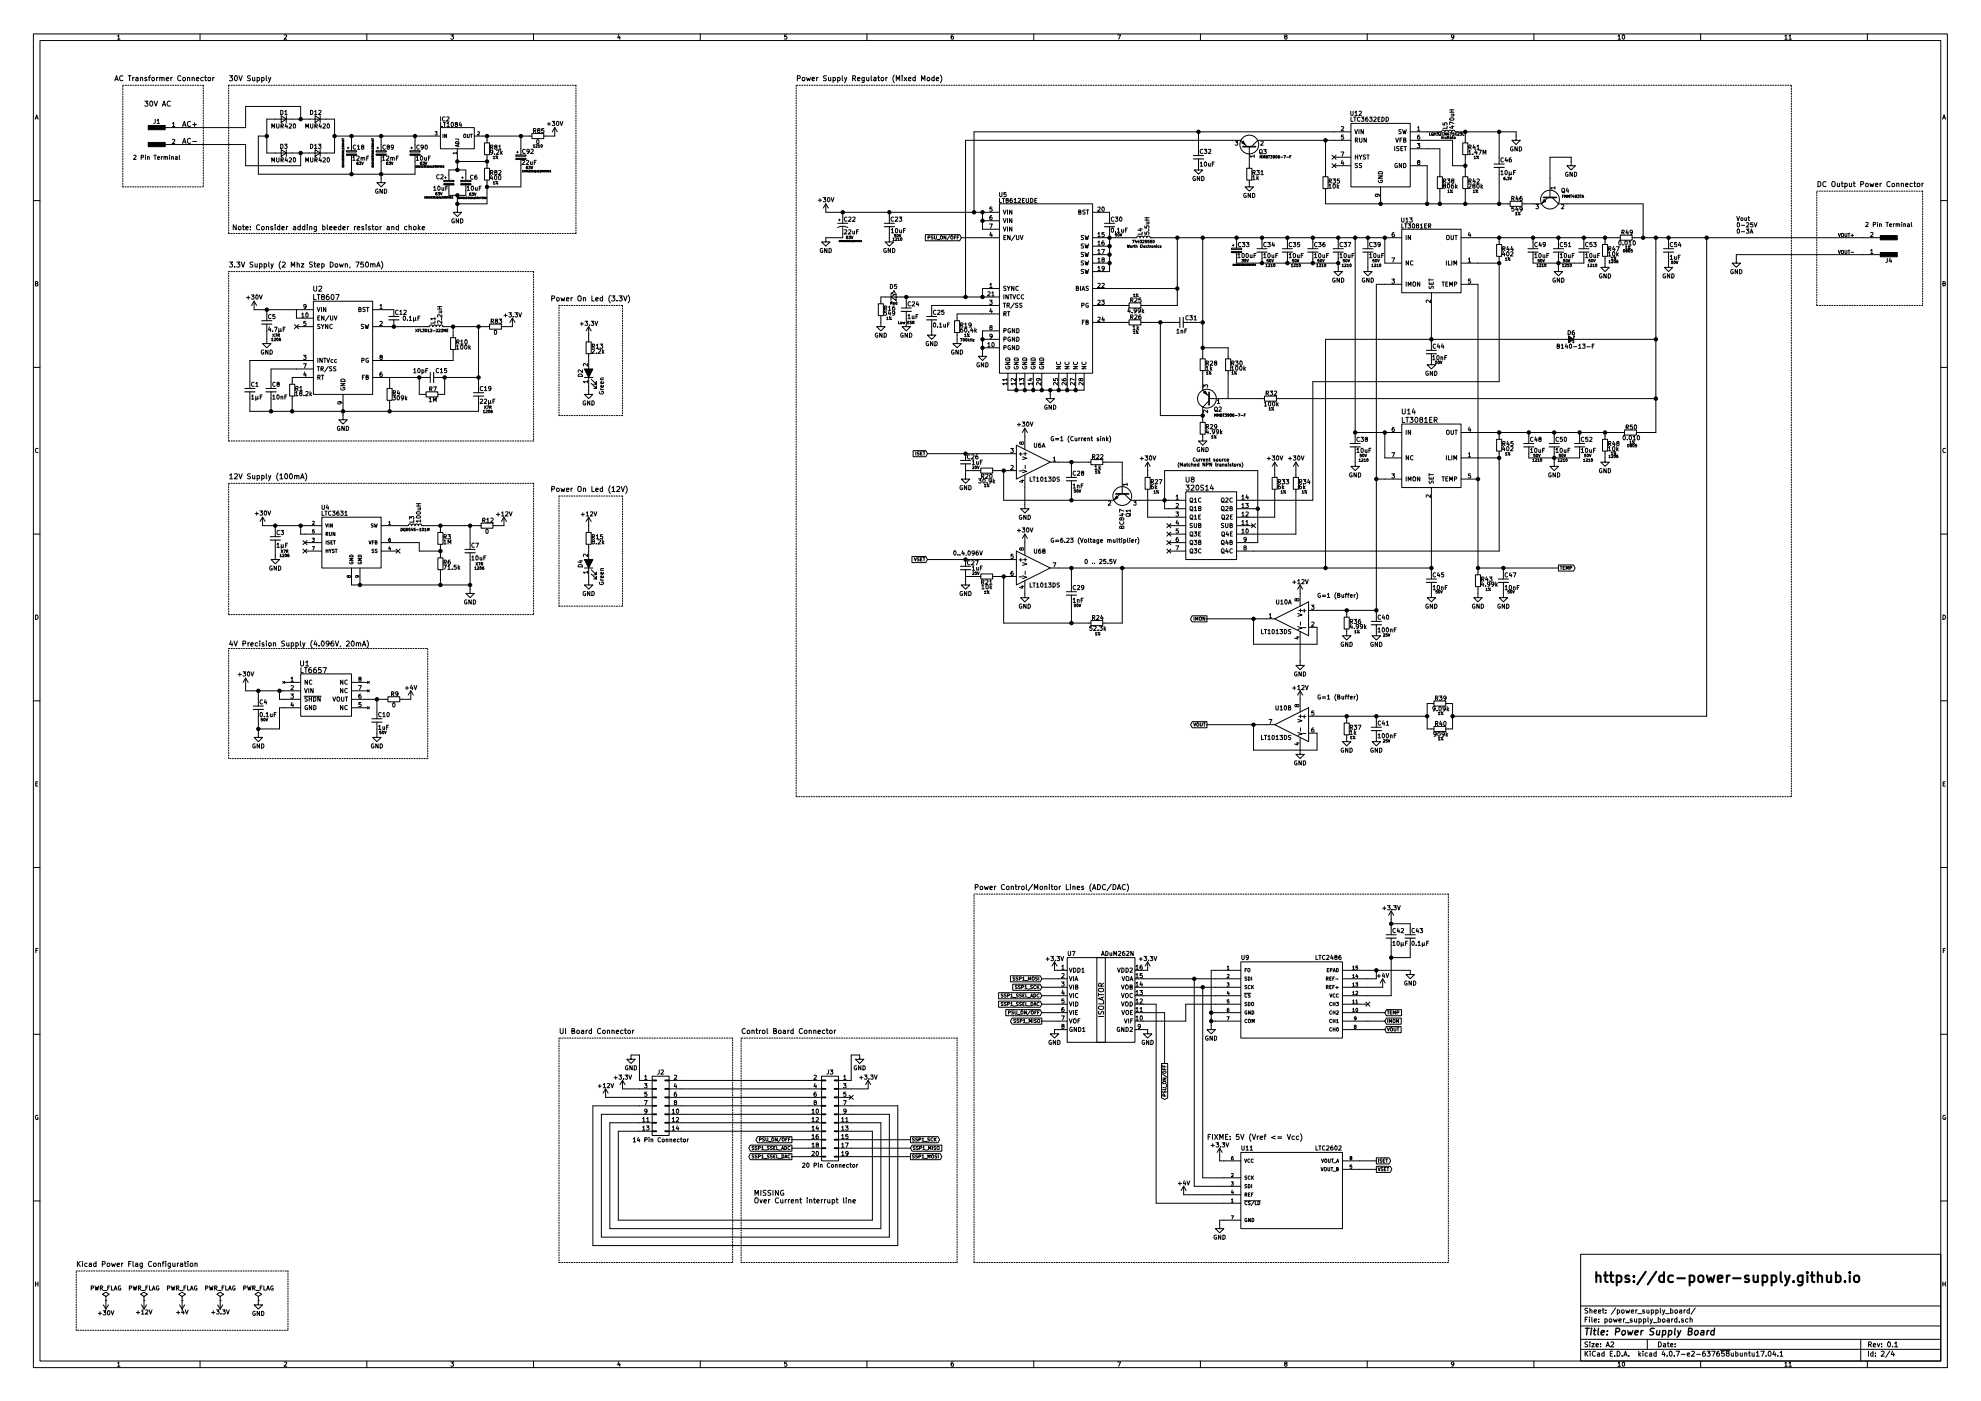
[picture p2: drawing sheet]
<svg xmlns="http://www.w3.org/2000/svg" width="594mm" height="420mm" viewBox="0 0 594 420" stroke-linecap="round" stroke-linejoin="round" font-family="sans-serif">
<g fill="none" stroke="#000" stroke-width=".3">
<path d="M10 10.2h574v400h-574zM12 12.2h570v396h-570zM35.3 10.8l.3-.3v1.3M35.3 11.8h.7M60 10.2v2M85.2 10.6l.5-.1 .3 .3-.8 1h.8M110 10.2v2M135.2 10.5h.8l-.4 .4 .4 .3-.1 .4h-.7M160 10.2v2M185.5 10.4l-.3 .9h.8M185.9 10.9v.9M210 10.2v2"/>
<path d="M235.9 10.5h-.6v.6l.6-.1 .1 .5-.3 .3-.4-.2M260 10.2v2M285.9 10.5l-.6 .3-.1 .7 .3 .3 .4-.2v-.6l-.4-.1-.3 .3M310 10.2v2M335.2 10.5h.8l-.5 1.3M360 10.2v2M385.5 11l-.3-.2 .3-.3h.4v.4a.5 .5 0 0 0-.5 .2 .5 .5 0 0 0 0 .6l.3 .1 .3-.3-.3-.5M410 10.2v2M436 11l-.3 .2h-.3l-.1-.6 .4-.1 .3 .2-.2 .9-.4 .2M460 10.2v2M485.2 10.8l.4-.3v1.3M485.2 11.8h.8"/>
<path d="M486.6 10.6l.2-.1a.62 .62 0 0 1 .4 .6 .62 .62 0 0 1-.5 .6l-.2-.5zM510 10.2v2M535.3 10.8l.3-.3v1.3M535.3 11.8h.7M536.5 10.8l.4-.3v1.3M536.5 11.8h.7M560 10.2v2M10.6 35.8l.4-1.3 .4 1.3M10.7 35.4h.6M34.4 24.2l.6-1.5 .5 1.5M34.6 23.8h.7M36.8 22.9a.68 .68 0 0 0-.9 .6 .68 .68 0 0 0 .9 .6"/>
<path d="M38.4 22.7h.9M38.9 22.7v1.5M39.8 23.2v1M40.2 23.2l-.4 .3M40.7 23.3h.6l.1 .9M41.4 23.6l-.7 .3 .2 .3 .5-.1M42.1 23.4l.6-.1 .1 .9M42.1 23.2v1M43.4 30.3h.9l-.5 .6 .5 .3v.5l-.3 .1-.6-.1M44 23.3l-.4-.1-.2 .2 .6 .4v.3h-.6M44.4 37.6h.1M44.5 23.2h.6"/>
<path d="M45.1 30.5l.2-.2a.74 .74 0 0 1 .5 .8 .74 .74 0 0 1-.7 .7l-.2-.5zM45.1 22.7l-.4 .2v1.3M45.6 23.4l.2-.2 .5 .2-.1 .7h-.6zM46.2 30.3l.5 1.5 .5-1.5M46.6 35.8l-.1 1-.4 .2M47 23.2v1M47.1 36.1l.4-.3v1.2M47.1 37h.7M47.4 23.2l-.4 .3M47.9 23.4l.6-.1 .1 .9M47.9 23.2v1M48.6 23.4l.2-.2 .3 .1 .1 .9"/>
<path d="M48.7 31.8l.5-1.5 .5 1.5M48.8 31.4h.8M49.9 23.7l.7-.1-.1-.3-.4-.1-.2 .2v.7h.6M51.1 30.5a.68 .68 0 0 0-1 .6 .68 .68 0 0 0 1 .6M51.2 23.2v1M51.7 23.2l-.5 .3M51.7 37.1l.4-.4v1.3M51.7 38h.7M54.2 22.9a.68 .68 0 0 0-.9 .6 .68 .68 0 0 0 .9 .6M54.8 37.9l.5-1.5 .5 1.5M54.9 23.4l.2-.2 .4 .2-.1 .7h-.5zM54.9 37.5h.7"/>
<path d="M56.2 23.4l.6-.1 .1 .9M56.2 23.2v1M57.1 36.6a.68 .68 0 0 0-.9 .6 .68 .68 0 0 0 .9 .6M57.6 23.4l.6-.1 .1 .9M57.6 23.2v1M57.8 37.4h1.2M58.4 36.8v1.1M58.9 23.7l.7-.1v-.3l-.5-.1-.2 .2 .1 .7h.6M60.9 23.3l-.4-.1-.3 .3 .2 .6h.5M61.4 23.2h.6M61.6 22.7v1.3l.4 .2M62.4 23.4l.3-.2 .4 .2-.1 .7h-.6z"/>
<path d="M63.8 23.2v1M64.2 23.2l-.4 .3M68.8 22.7h.9l-.5 .6 .5 .3v.5l-.3 .1-.6-.1M70.5 22.9l.2-.2a.74 .74 0 0 1 .5 .8 .74 .74 0 0 1-.7 .6l-.2-.5zM71.6 22.7l.5 1.5 .5-1.5M75.1 22.8l-.8 .1a.63 .63 0 0 0 .7 .7v.5h-.8M75.7 23.2l.1 .9h.6M76.4 23.2v1M77.1 23.3l.4-.1 .4 .3-.2 .6h-.6M77.1 23.2v1.5M78.5 23.3l.4-.1 .3 .3-.1 .6h-.6M78.5 23.2v1.5"/>
<path d="M79.9 22.7v1.3l.2 .2M80 35.7h20.3v10.2h-20.3zM80.5 23.2l.4 1M81.2 23.2l-.7 1.5M81.5 38.4v-1.2l.4 .8 .4-.8v1.2M83 37.2v1l.2 .2 .5-.2v-1M84.2 33.1a.64 .64 0 0 1 .7 .6 .64 .64 0 0 1-.7 .7zM84.3 37.8l.6-.1v-.4l-.6-.1v1.2M84.3 34.7l1.6 1-1.6 1zM84.6 37.8l.4 .6M85.4 33.4l.4-.3v1.3M85.4 34.4h.7"/>
<path d="M85.8 37.1l-.3 .9h.8M85.9 34.7v2M86.1 37.6v.8M86.7 37.3l.5-.1 .2 .3-.8 .9h.8M88 37.3l.2-.1a.61 .61 0 0 1 .5 .6 .61 .61 0 0 1-.6 .5zM90.2 35.7v-3.8h-16.5v6.4h-24.2M91.7 38.4v-1.2l.4 .8 .4-.8v1.2M93.1 33.1a.64 .64 0 0 1 .7 .6 .64 .64 0 0 1-.7 .7zM93.1 37.2v1l.2 .2 .5-.2v-1M94.3 33.4l.4-.3v1.3M94.3 34.4h.7M94.4 37.8l.6-.1 .1-.4-.7-.1v1.2"/>
<path d="M94.5 34.7l1.5 1-1.5 1zM94.7 37.8l.4 .6M95.6 33.2l.4-.1 .3 .3-.8 1h.8M95.9 37.1l-.2 .9h.7M96 34.7v2M96.2 37.6v.8M96.9 37.3l.5-.1 .2 .3-.8 .9h.8M98.2 37.3l.2-.1a.61 .61 0 0 1 .4 .6 .61 .61 0 0 1-.5 .5zM130.5 39.5h.6l-.3 .4 .3 .1v.4h-.6M132.1 38.3h10.1v6.3h-10.1zM132.1 36.7v1.3h.6M132.1 35v1.3"/>
<path d="M133 36.7h.7M133.3 36.7v1.3M133.5 35.1a.56 .56 0 0 0-.8 .6 .56 .56 0 0 0 .8 .5M134 35.1l.4-.1 .3 .4-.8 .9h.8M134.1 37.1l.3-.4v1.3M134.1 38h.7M135.4 36.8l.2-.1a.61 .61 0 0 1 .4 .6 .61 .61 0 0 1-.5 .6zM136.7 37.2l-.2-.2 .2-.3 .5 .1v.3a.52 .52 0 0 0-.6 .2 .52 .52 0 0 0 0 .5h.6l-.2-.6M138 36.6l-.3 .9h.8M138.3 37.1v.9M143.2 39.6l.4-.1 .2 .3-.6 .7h.6M160 39.2l.6-.1 .1-.4-.7-.2v1.3"/>
<path d="M160.3 39.2l.4 .6M161.4 39.1l-.2-.2 .2-.4 .5 .2v.3a.52 .52 0 0 0-.6 .1 .52 .52 0 0 0 0 .6h.6l-.2-.6M163.1 38.5h-.6l-.1 .6h.7v.6h-.7M164.1 37.2h1M164.6 36.7v1M165.6 36.4h.8l-.5 .5 .4 .1v.5h-.7M166.4 38.3v2.5h-3.3M166.4 38.3l-.8 1.2M166.4 38.3l.7 1.2M167 36.5l.2-.1a.61 .61 0 0 1 .4 .6 .61 .61 0 0 1-.5 .6zM168 36.4l.4 1.3 .4-1.3M239.1 23.5l.8-.1v-.5l-.8-.2v1.5"/>
<path d="M240.6 23.4l.3-.2 .4 .2-.1 .7h-.6zM241.9 23.2l.3 1 .2-.7 .3 .7 .3-1M243.5 23.7l.8-.1-.1-.3-.4-.1-.3 .2 .1 .7h.6M244.9 23.2v1M245.3 23.2l-.4 .3M247.8 22.8l-.8 .1a.63 .63 0 0 0 .8 .7l-.1 .5h-.8M248.5 23.2v.9h.6M249.1 23.2v1M249.8 23.3l.5-.1 .3 .3-.2 .6h-.6M249.8 23.2v1.5M251.2 23.3l.4-.1 .3 .3-.1 .6h-.6M251.2 23.2v1.5"/>
<path d="M252.6 22.7v1.3l.2 .2M253.2 23.2l.4 1M253.9 23.2l-.7 1.5M255.7 23.5l.7-.1 .1-.5-.8-.2v1.5M256.1 23.5l.5 .7M257.1 23.7l.8-.1-.1-.3-.4-.1-.3 .2 .1 .7h.6M259.2 23.2v1.3l-.3 .2h-.4M259.2 23.3l-.5-.1-.3 .3 .2 .6h.6M259.9 23.2l.1 .9h.6M260.6 23.2v1M261.3 22.7v1.3l.2 .2M262.1 23.3h.5l.1 .9"/>
<path d="M262.7 23.6l-.7 .3 .2 .3 .5-.1M263.2 23.2h.6M263.4 22.7v1.3l.4 .2M264.3 23.4l.2-.2 .4 .2v.7h-.6zM265.7 23.2v1M266.1 23.2l-.4 .3M268.2 22.5a1.75 1.75 0 0 0 0 2.3M268.8 24.2v-1.5l.5 1.1 .5-1.1v1.5M270.5 22.7v.2M270.5 23.2v1M271.1 23.2l.8 1M271.9 23.2l-.8 1"/>
<path d="M272.4 23.7l.8-.1-.1-.3-.4-.1-.3 .2 .1 .7h.6M274.5 23.3l-.5-.1-.3 .3 .2 .6h.6M274.5 22.7v1.5M276.4 24.2v-1.5l.5 1.1 .5-1.1v1.5M278.1 23.4l.2-.2 .5 .2-.1 .7h-.6zM280.1 23.3l-.4-.1-.3 .3 .2 .6h.5M280.1 22.7v1.5M280.8 23.7l.7-.1-.1-.3-.4-.1-.2 .2v.7h.6M282 22.5a1.75 1.75 0 0 1 0 2.3M359.4 39.5v7.2M402.2 38.1l.5-.1 .2 .3-.7 .9h.7M405.1 33.3v1.1l.2 .2 .5-.2v-1.1"/>
<path d="M405.1 37h17.8v19h-17.8zM405.1 35.1v1.3h.6M405.1 39.5h-113v24.2M406 35.1h.7M406.3 38.9l.4 1.2 .4-1.2M406.3 35.1v1.3M406.3 33.7l.4-.4v1.3M406.3 34.6h.8M407.5 38.9v1.2M407.6 33.4l.5-.1 .2 .4-.8 .9h.8M407.8 35.2a.56 .56 0 0 0-.7 .5 .56 .56 0 0 0 .7 .6M408.3 35.1h.7l-.4 .5 .4 .1v.6h-.7"/>
<path d="M408.9 38.9v1.2l-.7-1.2v1.2M410.1 35.1l-.5 .3-.1 .7 .3 .3 .4-.1-.1-.6-.3-.1-.3 .2M410.7 35.1h.8l-.5 .5 .4 .1v.6h-.7M412 35.2l.5-.1 .2 .4-.8 .9h.8M413.3 35.7h.4M413.9 35.1h-.6v1.3h.6M414.4 35.1a.64 .64 0 0 1 .7 .7 .64 .64 0 0 1-.7 .6zM415.7 35.1a.64 .64 0 0 1 .7 .7 .64 .64 0 0 1-.7 .6zM420.2 38.9h-.6l-.1 .4a.54 .54 0 0 1 .6 .7h-.6M420.6 38.9l.3 1.2 .3-.9 .2 .9 .3-1.2M422.9 39.5h9.4l.4-.5 .4 .2 .2 .3 .4-.5 .5 .2 .1 .3 .4-.5 .5 .2 .2 .3 .4-.5 .4 .2 .2 .3h18.3v2.6h1.2l-1.2 1.2-1.3-1.2h1.3M425.1 38.3l.3-.3v1.2"/>
<path d="M425.1 39.2h.7M428.7 39.8v.8h.4M430.1 39.8v.8M430.6 39.8v.8M430.9 39.8h.5l-.3 .3 .3 .1-.1 .3h-.4M431.7 39.8l.5 .2-.6 .6h.6M432.7 36.8v.7h.6v-.7h.6v.7M432.9 39.8a.36 .36 0 0 0-.4 .4 .36 .36 0 0 0 .4 .3M433.7 39.8v.8l-.4-.8v.8M434 37.9v.6h-1.3M434.2 39.7l-.1 .6h.4M434.7 33.6h1.3"/>
<path d="M434.7 32.9h1.3M434.8 39.8h.5l-.3 .8M434.8 35.5a.76 .76 0 0 1 1.2 .3 .66 .66 0 0 1-.7 .3 .66 .66 0 0 1-.5-.6zM435.2 37.9h.8M435.2 34.3h.8M435.3 32.9v.7M435.6 37.7v.8l-.9-.3M435.6 40l.2-.2v.8M435.9 34.3v.4l-.7 .1M436 37.1l-1.3-.6v.9M436.4 39.8v.8M436.8 39.8l-.4 .4"/>
<path d="M437.1 39.8l.5 .2-.5 .6h.5M437.8 39.8h.6l-.3 .3 .3 .1-.1 .3h-.5M438.7 39.8v.8h.4M439.4 39.5v3.3M449.6 39.5v9.7M582.6 35.8l.4-1.3 .4 1.3M582.7 35.4h.6M40.1 46.7l.5-.2 .2 .4-.8 .9h.8M42.3 47.2l.7-.1v-.4l-.7-.2v1.3M43.6 46.5v.2M43.6 47v.8M44.2 47.1l.5-.1 .1 .8"/>
<path d="M44.2 47v.8M46.2 46.5h.7M46.5 46.5v1.3M47.2 47.4l.6-.1v-.3l-.6 .1 .1 .6h.5M48.4 47v.8M48.7 47l-.3 .2M49.2 47.1l.5-.1v.8M49.2 47v.8M49.5 43.3h24.2v6.4h16.5v-3.8M49.7 47.1l.5-.1 .1 .8M50.9 46.5v.2M50.9 47v.8"/>
<path d="M51.5 47.1l.5-.1v.8M51.5 47v.8M51.7 41.9l.5-.1 .2 .3-.8 .9h.8M52.6 47h.5l.1 .8M53.2 47.3l-.6 .2 .2 .3 .4-.1M53.8 46.5l.1 1.3M54.8 43l.5-1.5 .5 1.5M54.9 42.6h.7M57.1 41.6a.68 .68 0 0 0-.9 .7 .68 .68 0 0 0 .9 .6M57.8 42.4h1.2M80 40.8h-2.5v11.4h47v-5.6M81.5 48.6v-1.3l.4 .9 .4-.9v1.3"/>
<path d="M83 47.3v1l.2 .3 .5-.3v-1M84.2 43.2a.64 .64 0 0 1 .7 .7 .64 .64 0 0 1-.7 .6zM84.3 48l.6-.1v-.5l-.6-.1v1.3M84.3 44.9l1.6 1-1.6 1zM84.6 48l.4 .6M85.3 43.2h.8l-.4 .5 .4 .1v.6h-.8M85.8 47.2l-.3 .9h.8M85.9 44.9v2M86.1 47.7v.9M86.7 47.4l.5-.1 .2 .4-.8 .9h.8M88 47.4l.2-.1a.61 .61 0 0 1 .5 .7 .61 .61 0 0 1-.6 .5zM91.7 48.6v-1.3l.4 .9 .4-.9v1.3"/>
<path d="M93.1 43.2a.64 .64 0 0 1 .7 .7 .64 .64 0 0 1-.7 .6zM93.1 47.3v1l.2 .3 .5-.3v-1M94.3 43.6l.4-.4v1.3M94.3 44.5h.7M94.4 48l.6-.1 .1-.5-.7-.1v1.3M94.5 44.9l1.5 1-1.5 1zM94.7 48l.4 .6M95.5 43.2h.8l-.5 .5 .4 .1v.6h-.7M95.9 47.2l-.2 .9h.7M96 44.9v2M96.2 47.7v.9M96.9 47.4l.5-.1 .2 .4-.8 .9h.8"/>
<path d="M98.2 47.4l.2-.1a.61 .61 0 0 1 .4 .7 .61 .61 0 0 1-.5 .5zM100.3 40.8h31.8M102.6 49.9v.2h.5v-.2M102.6 47.9l.4 .2 .1-.3-.3 .1 .1 .2M102.6 47.6v-.3l.5 .1v.2M102.6 46.4l.5 .1-.5 .2M102.6 45.9h.5l-.5 .3h.5M102.6 45.4h.5l-.5 .3h.5M102.6 44.2v-.3h.5v.3M102.6 42v.2h.3l-.1-.2h.3v.2M102.6 48.6h.5M102.6 48.3h.5"/>
<path d="M102.6 41.6h.5M102.6 41.5v.3M102.6 49.4l.1 .3 .4-.3v.3M102.6 46.9l.5 .1-.3 .1zM102.8 42.5h.3M102.9 48.3v.3M102.9 50v.1M102.9 42.4v.3l-.3-.1M103 42.9v.2M103.1 48.9h-.5l.4 .1-.4 .2h.5M103.1 45h-.5l.2 .2M103.1 44.4v.3l-.3-.3-.1 .3"/>
<path d="M103.1 43.3h-.5l.4 .2-.4 .2h.5M103.1 42.8l-.5 .2 .5 .2M103.1 44.9v.3M103.9 45.2h3v.4h-3zM104.1 44.4h.5M104.4 44.1v.5M105.4 40.8v4.4M105.4 46.6v5.6M105.8 47.2l.3-.4v1.3M105.8 48.1h.7M106.7 43.6a.56 .56 0 0 0-.8 .5 .56 .56 0 0 0 .8 .5M107 46.9l.5-.1 .2 .4-.8 .9h.8"/>
<path d="M107.2 43.9l.3-.4v1.3M107.2 44.8h.7M107.4 48.6l-.4 .2v.4l.4 .1v-.4l-.4 .1M107.7 48.6h.5l-.3 .3 .3 .1v.3h-.5M108.3 47.3h.5v.8M108.3 47.2v.9M108.5 48.6l.2 .8 .3-.8M108.6 44l-.2-.2 .2-.3 .5 .1v.3a.52 .52 0 0 0-.6 .2 .52 .52 0 0 0 0 .5h.6l-.2-.6M108.8 47.4l.5-.1 .1 .8M110 47.4h.4M110.6 46.8h-.6v1.3M111.5 49.9v.2h.5v-.2"/>
<path d="M111.5 47.9l.4 .2 .1-.3-.3 .1 .1 .2M111.5 47.6v-.3l.5 .1v.2M111.5 46.4l.5 .1-.5 .2M111.5 45.9h.5l-.5 .3h.5M111.5 45.4h.5l-.5 .3h.5M111.5 44.2v-.3h.5v.3M111.5 42v.2h.3l-.1-.2h.3v.2M111.5 48.6h.5M111.5 48.3h.5M111.5 41.5v.3M111.5 41.6h.5M111.5 49.4l.1 .3 .4-.3v.3"/>
<path d="M111.5 46.9l.5 .1-.3 .1zM111.7 42.5h.3M111.8 48.3v.3M111.8 50v.1M111.8 42.4v.3l-.3-.1M111.9 42.9v.2M112 48.9h-.5l.4 .1-.4 .2h.5M112 45h-.5l.2 .2M112 44.4v.3l-.3-.3-.1 .3M112 43.3h-.5l.4 .2-.4 .2h.5M112 42.8l-.5 .2 .5 .2M112 44.9v.3"/>
<path d="M112.8 45.2h3v.4h-3zM113 44.4h.5M113.3 44.1v.5M113.3 56.8a.57 .57 0 0 0-.7 .5 .57 .57 0 0 0 .8 .6v-.5h-.2M114.3 46.6v8.2h1.3l-1.3 1.2-1.3-1.2h1.3M114.3 40.8v4.4M114.7 56.7v1.3l-.8-1.3v1.3M114.7 47.2l.3-.4v1.3M114.7 48.1h.7M115.3 56.7a.64 .64 0 0 1 .7 .6 .64 .64 0 0 1-.7 .7zM115.6 43.6a.56 .56 0 0 0-.8 .5 .56 .56 0 0 0 .8 .5M115.9 46.9l.5-.1 .2 .4-.8 .9h.8"/>
<path d="M116.3 48.6l-.4 .2v.4l.4 .1v-.4l-.4 .1M116.3 44l-.2-.2 .2-.3 .4 .1v.3a.52 .52 0 0 0-.5 .2 .52 .52 0 0 0-.1 .5h.6l-.1-.6M116.6 48.6h.5l-.3 .3 .3 .1v.3h-.5M117.2 47.3h.5v.8M117.2 47.2v.9M117.3 48.6l.3 .8 .3-.8M117.7 47.4l.5-.1 .1 .8M118 44l-.2 .3-.4-.1-.1-.6 .5-.1 .2 .2v.8l-.6 .3M118.9 47.4h.4M119.5 46.8h-.6v1.3M122.9 45.2h3.1v.4h-3.1zM123.2 44.4h.5"/>
<path d="M123.4 44.1v.5M124.5 40.8v4.4M124.7 50h.1M124.8 47.2l.4-.4v1.3M124.8 48.1h.8M124.9 49.7h-.2v.5h.2M125.1 50.2v-.5l.2 .4 .2-.4v.5M125.7 49.7l.1 .5 .2-.5M125.7 43.6a.56 .56 0 0 0-.7 .5 .56 .56 0 0 0 .7 .5M126.2 46.9l.1-.1a.61 .61 0 0 1 .5 .6 .61 .61 0 0 1-.6 .6zM126.2 50h.1M126.4 49.7h-.2v.5h.2"/>
<path d="M126.4 48.6l-.3 .2v.4l.4 .1-.1-.4-.3 .1M126.8 48.6h.5l-.3 .3 .3 .1-.1 .3h-.4M126.8 49.7l-.2 .4 .2 .1v-.3l-.2 .1M126.9 44l-.2 .3-.4-.1v-.6l.4-.1 .2 .2v.8l-.6 .3M127.1 49.7h.3l-.1 .5h-.2M127.3 47.2l.1 .8 .5-.1M127.4 59.2h.1M127.5 48.6l.3 .8 .2-.8M127.6 43.6l.1-.1a.61 .61 0 0 1 .5 .6 .61 .61 0 0 1-.6 .6zM127.6 59h-.2v.5h.2M127.6 49.7l.2 .2-.1 .3zM127.8 59.5v-.5l.2 .3 .1-.3v.5"/>
<path d="M127.9 47.2v.9M128 50.2l.2-.5 .1 .5M128 50.1h.3M128.3 59l.2 .5 .2-.5M128.5 47.4h.4M128.5 49.7l.3 .1-.2 .4zM128.8 59.2h.2M128.9 50.2l.2-.5 .2 .5M129 50.1h.2M129.1 59h-.3v.5h.3M129.1 46.8h-.6v1.3M129.4 49.9l.2-.2v.5"/>
<path d="M129.4 50.2h.3M129.5 59l-.2 .4h.2v-.2h-.2M129.7 59h.3v.4h-.3M130 49.7l.2 .2-.2 .3zM130 56.2l.4-.4v1.3M130 57.1h.8M130.3 59l.2 .2-.1 .3zM130.5 49.7l.2 .2-.2 .3zM130.7 59.5l.1-.5 .2 .5M130.7 59.3h.2M130.9 50.2v-.5l.1 .4 .2-.4v.5M131 57.7l-.3 .1-.1 .6h.4v-.3l-.4 .1"/>
<path d="M131.2 59l.2 .2-.1 .3zM131.3 57.7h.6l-.3 .3 .3 .2-.1 .2h-.5M131.4 55.9l.1-.1a.61 .61 0 0 1 .5 .7 .61 .61 0 0 1-.6 .5zM131.5 50h.1M131.6 59.5l.2-.5 .1 .5M131.6 59.3h.3M131.7 49.7h-.2v.5M131.7 52.5a.56 .56 0 0 0-.8 .5 .56 .56 0 0 0 .8 .5M132.1 57.7l.2 .8 .3-.8M132.1 59.1l.1-.1v.5M132.1 59.5h.3M132.1 49.7h-.2v.3l.2-.1v.3h-.2"/>
<path d="M132.2 52.5l.5-.1 .2 .3-.8 1h.8M132.5 56.2l.1 .8h.5M132.6 49.7h-.2v.3l.2-.1v.3h-.2M132.6 59l.2 .2-.1 .3zM132.8 40.3v1M133.1 56.2v.9M133.1 54.1h3v.4h-3zM133.1 49.7l-.2 .1 .1 .4v-.2M133.1 59l.2 .2-.1 .3zM133.3 53.3h.6M133.6 59.5v-.5l.1 .3 .2-.3v.5M133.6 53v.5"/>
<path d="M133.7 56.4h.4M133.9 40.3v1l-.6-1v1M134.1 59.2h.2M134.3 55.8h-.6v1.3M134.4 59h-.3v.5M134.6 54.1v-3.1h5.1v3.1M134.6 55.5v3.1h5.1v-3.1M134.8 59h-.2l-.1 .2h.3v.2h-.3M135.3 59h-.2l-.1 .2h.3v.2h-.3M135.8 59l-.3 .1 .2 .4v-.3M136.6 41.7h.7l.3 .4M136.8 42.5a.53 .53 0 0 1 .5 0 .53 .53 0 0 1 .3 .5h-1z"/>
<path d="M136.9 45.9h-1.1l.3 .3M136.9 45.6v.6M137.2 58.6v5.1h1.2l-1.2 1.2-1.3-1.2h1.3M137.2 44.6v6.4M137.2 48.4h8.8M137.3 43.4v.5M137.4 59.4h.1M137.6 43.3l-1 .4 1 .3M137.6 59.1h-.2v.5h.2M137.8 59.6v-.5l.2 .4 .2-.4v.5M138.2 54.1h3v.4h-3zM138.4 59.1l.1 .5 .2-.5"/>
<path d="M138.4 53.3h.5M138.7 53v.5M138.9 59.4h.1M139.1 59.1h-.2v.5h.2M139.2 40.3l.4 .1 .1 .5-.2 .4-.4-.2zM139.5 59.1l-.2 .4 .2 .1v-.3l-.2 .1M139.8 59.1h.3l-.1 .5h-.2M140.1 56.2l.3-.4v1.3M140.1 57.1h.7M140.2 40.3l.1 1 .4-.2v-.8M140.3 59.1l.2 .2-.1 .3zM140.7 59.6l.2-.5 .1 .5"/>
<path d="M140.7 59.5h.3M141.1 40.3h.6M141.2 57.9l-.4 .1v.5l.4 .1v-.4l-.4 .1M141.2 59.1l.3 .1-.2 .4zM141.4 40.3v1M141.4 55.9l.2-.1a.61 .61 0 0 1 .4 .7 .61 .61 0 0 1-.5 .5zM141.5 57.9h.5l-.3 .2 .3 .2v.3h-.5M141.6 59.6l.2-.5 .2 .5M141.7 59.5h.2M141.9 52.6a.56 .56 0 0 0-.8 .5 .56 .56 0 0 0 .8 .6M142.1 59.2l.2-.1v.5M142.1 59.6h.3"/>
<path d="M142.2 57.9l.3 .7 .3-.7M142.2 40.8h17.3M142.6 56.2v.8h.5M142.6 59.1l.3 .2-.2 .3zM143 52.5l-.6 .3v.7l.2 .3 .4-.1v-.6l-.4-.1-.2 .2M143.1 56.2v.9M143.1 59.1l.3 .2-.2 .3zM143.6 59.6v-.5l.1 .4 .2-.4v.5M143.7 56.4h.4M144.2 59.4h.1M144.3 55.8h-.6v1.3M144.4 59.1h-.2v.5"/>
<path d="M144.8 59.1h-.2v.3l.2-.1v.3h-.2M145.3 42.8h1.5v3.6h-1.5zM145.3 50.5h1.5v3.5h-1.5zM145.3 59.1h-.2v.3l.2-.1v.3h-.2M145.8 59.1l-.2 .1 .1 .4v-.2M146 54v7.1h-8.8M146 40.8v2M146 46.4v4.1M147.1 44.2l.6-.1 .1-.5-.7-.1v1.3M147.1 51.8l.6-.1 .1-.5-.7-.1v1.3M147.3 52.6l-.2 .9h.7M147.4 44.2l.4 .6"/>
<path d="M147.4 51.8l.4 .6M147.7 53.1v.8M147.8 45.6l-.3 .2-.3-.1-.1-.6 .4-.1 .3 .3-.1 .7-.5 .3M147.9 47l.3-.2v.8M147.9 54.6l.3-.2v.8M147.9 47.6h.5M147.9 55.2h.5M148.3 46.2v.1M148.4 52.7l.2-.1a.61 .61 0 0 1 .4 .7 .61 .61 0 0 1-.5 .5zM148.6 44l-.3-.2 .3-.3 .4 .1v.3a.52 .52 0 0 0-.6 .2 .52 .52 0 0 0 0 .5h.6l-.2-.6M148.6 51.7l-.3-.3 .3-.3 .4 .1v.3a.52 .52 0 0 0-.6 .2 .52 .52 0 0 0 0 .6h.6l-.2-.6M148.7 46.8l.2 .1z"/>
<path d="M148.7 54.4l.2 .1zM148.9 45.1l.5-.1 .2 .4-.8 .9h.8M149.1 47.4l.2 .1-.1 .1zM149.1 55l.2 .1-.1 .1zM149.3 46.8l-.6 .8M149.3 54.4l-.6 .8M149.6 43.9l.3-.4v1.3M149.6 51.2l.4-.1 .3 .4-.8 .9h.8M149.6 44.8h.7M149.6 52.7l.2-.1a.61 .61 0 0 1 .4 .7 .61 .61 0 0 1-.5 .5zM150.2 45v1.3M150.3 45.8l.3 .5"/>
<path d="M150.6 45.4l-.4 .5M154.7 46.5h3v.4h-3zM154.9 45.6h.5M155.2 45.4v.5M156.2 40.8v5.7M156.2 47.8v8.2h-10.2M156.6 48.2l.5-.1 .2 .3-.8 .9h.8M156.7 51.4h.2M156.9 51.1h-.2v.5h.2M157.2 51.6v-.5l.1 .4 .2-.4v.5M157.5 44.9a.56 .56 0 0 0-.8 .5 .56 .56 0 0 0 .8 .5M157.7 51.1l.2 .5 .1-.5"/>
<path d="M157.8 48.2l.5-.1 .2 .3-.8 .9h.8M158.1 51.6l.2-.5 .1 .5M158.2 51.5h.2M158.2 49.9h-.3l-.1 .6 .4 .1v-.4l-.4 .1M158.5 49.9h.5l-.3 .2 .3 .2v.3h-.5M158.7 45.3l-.2 .3-.4-.1-.1-.6 .5-.1 .2 .2-.1 .7-.5 .3M158.8 51.1l-.2 .4 .3 .1-.1-.3-.2 .1M159.1 51.1h.3l-.1 .5h-.2M159.1 48.5v.8l.5-.1M159.2 44.9l.5-.1 .2 .3-.8 .9h.8M159.3 49.9l.2 .7 .3-.7M159.5 40h3.6v1.6h-3.6z"/>
<path d="M159.6 51.1l.2 .2-.1 .3zM159.6 48.5v.8M159.9 43.6l.2-.2v.8M159.9 44.2h.5M160 51.6l.2-.5 .1 .5M160 51.5h.3M160.2 48.7h.5M160.5 51.1l.3 .1-.2 .4zM160.7 43.4l.4 .2-.5 .6h.5M160.8 48.1h-.6v1.2M160.9 51.6l.2-.5 .2 .5M161 51.5h.2"/>
<path d="M161 42l.2-.1a.61 .61 0 0 1 .5 .6 .61 .61 0 0 1-.6 .6zM161.4 51.1l.3 .1-.3 .4h.3M161.4 43.6l.3-.2v.8M161.4 44.2h.5M161.9 51.1l.3 .1-.3 .4h.3M162.3 43.4h.1a.36 .36 0 0 1 .3 .4 .36 .36 0 0 1-.4 .3zM162.4 51.1l.3 .2-.2 .3zM162.9 51.6v-.5l.1 .4 .2-.4v.5M163.5 51.4h.1M163.7 51.1h-.2v.5M164 51.3l.1-.2-.1 .5 .1-.3M164.4 51.1l.2 .2-.1 .3z"/>
<path d="M165.1 51.1l-.2 .1 .1 .4v-.2M245.9 59.6v.9M246.9 59.2h.7l-.4 .5 .4 .1v.6h-.7M248.3 59.4l.1-.2a.61 .61 0 0 1 .5 .7 .61 .61 0 0 1-.6 .5zM249.3 59.2l.4 1.3 .4-1.3M299.7 59.5v1.3h.7M299.8 57.7v1l.2 .3 .5-.3v-1M300.6 59.5h.7M300.9 59.5v1.3M301.7 57.7h-.6l-.1 .6h.7v.6h-.7M303.5 59.5l-.6 .3v.7l.2 .3 .5-.2-.1-.6h-.4l-.2 .2M304.1 59.9l.4-.4v1.3"/>
<path d="M305.3 59.6l.5-.1 .2 .4-.7 .9h.7M307.2 59.5h-.6v1.3h.6M307.7 59.5v1l.3 .3 .5-.3v-1M309.1 59.5a.64 .64 0 0 1 .7 .6 .64 .64 0 0 1-.7 .7zM310.9 59.5h-.6v1.3h.6M357.9 46.7h3M358.4 53a.57 .57 0 0 0-.7 .5 .57 .57 0 0 0 .8 .5v-.4h-.2M359.4 47.7v3.3h1.3l-1.3 1.2-1.3-1.2h1.3M359.8 52.9v1.3l-.7-1.3v1.3M359.9 48.9l.4-.3v1.3M359.9 49.9h.7M360.4 52.9a.64 .64 0 0 1 .7 .6 .64 .64 0 0 1-.7 .7z"/>
<path d="M360.7 44.9a.56 .56 0 0 0-.8 .5 .56 .56 0 0 0 .8 .5M361.1 44.8h.8l-.4 .5 .3 .1v.5h-.7M361.2 48.7l.2-.1a.61 .61 0 0 1 .5 .6 .61 .61 0 0 1-.6 .6zM362.4 44.9l.5-.1 .2 .3-.8 .9h.8M362.4 49l.1 .8 .4-.1M362.9 49v.9M363.6 49.2h.4M364.2 48.6h-.6v1.3M370.4 42.3h.8l-.4 .5 .3 .1v.5h-.7M373.7 58a.57 .57 0 0 0-.7 .6 .57 .57 0 0 0 .7 .5v-.4h-.2M373.9 50.5h1.5v3.5h-1.5zM374 44l-1.9-1.9h-82.5v47"/>
<path d="M374.6 54v2h1.3l-1.3 1.3-1.2-1.3h1.2M374.6 44v6.5M375 58v1.2l-.7-1.2v1.2M375.6 58a.64 .64 0 0 1 .7 .6 .64 .64 0 0 1-.7 .6zM375.7 53l.3-.4v1.3M375.7 53.9h.7M375.7 51.8l.6-.1 .1-.5-.7-.1v1.3M376 51.8l.4 .6M376.1 46.8h-1.2l.3 .4M376.1 46.5v.7M376.9 51.1h.7l-.4 .5 .4 .1v.6h-.7M376.9 52.6v1.3"/>
<path d="M377.1 53.4l.3 .5M377.4 53.1l-.5 .4M377.7 45l.3-.2 .5 .2v.7l-.3 .4-.5-.2zM377.9 47.4v-.7l.3 .5 .2-.5v.7M377.9 45.8l.7 .4M378.1 42.4l.5-.1 .2 .3-.8 1h.8M378.2 51.5l.3-.4v1.3M378.2 52.4h.7M378.8 47.4v-.7l.2 .5 .3-.5v.7M378.9 44.8h.8l-.4 .5 .4 .1v.6h-.8M379.7 47h.3v-.3h-.3v.7h.3l.1-.2-.2-.2M380.3 46.7h.5"/>
<path d="M380.6 46.7v.7M381 46.7h.5l-.3 .2 .3 .2-.1 .3h-.4M382.2 47l-.4 .1v-.4l.4 .1v.4l-.3 .2M382.6 46.7h.1a.36 .36 0 0 1 .3 .4 .36 .36 0 0 1-.4 .3zM383.7 46.7h-.3l-.1 .6 .4 .1v-.4l-.4 .1M384.1 47.1h.6M385 46.7h.5l-.3 .7M385.8 47.1h.6M386.8 47h.3M387.2 46.7h-.4v.7M396.7 53h1.6v3.6h-1.6zM397.5 42.1v10.9"/>
<path d="M397.5 56.6v4.5h55.4M398.5 55.5l.4-.3v1.3M398.5 56.5h.7M398.6 54.3l.6-.1v-.4l-.6-.1v1.2M398.9 54.3l.4 .6M399.4 46.5l1.3 1.3M399.4 49.1l1.3 1.2M399.7 53.7h.8l-.4 .4 .4 .1v.6h-.8M399.8 55.3l.2-.1a.61 .61 0 0 1 .5 .6 .61 .61 0 0 1-.6 .6zM400 49.7h5.1M400 47.2h5.1M400.7 46.5l-1.3 1.3"/>
<path d="M400.7 49.1l-1.3 1.2M401 55.2v1.3M401.1 56l.4 .5M401.5 55.6l-.5 .5M401.7 53.7h-.6l-.1 .5h.7v.6h-.7M402.2 45.6h.8l-.5 1.3M402.5 48l-.3 1h.8M402.8 48.5v.9M402.9 40.5h-.6l-.1 .6h.7v.5h-.7M405.1 42.1h-27.9l-1.9 1.9M406.5 42.1l.6-.1v-.5l-.6-.1v1.3M406.5 46.5v1.2"/>
<path d="M406.5 47.1h.7M406.8 42.1l.4 .6M407.1 49.1h-.6v.4a.54 .54 0 0 1 .6 .7h-.7M407.2 46.5v1.2M407.6 46.5l.4 .6 .4-.6M407.7 41.4v1l.2 .3 .5-.3v-1M408 47.1v.6M408.3 49.1h-.6v.4a.54 .54 0 0 1 .6 .7h-.7M409.5 46.5h-.6v.5a.54 .54 0 0 1 .6 .6l-.7 .1M409.8 41.4v1.3l-.8-1.3v1.3M409.9 46.5h.7M410.3 46.5v1.2"/>
<path d="M413 58.2l.2 .3v.3l-.7 .1-.1-.4 .3-.3 .7 .1 .3 .5M413.3 52.7h1.3l-1.3 .8h1.3M413.4 54.1a.57 .57 0 0 0 .6 .7 .57 .57 0 0 0 .5-.8h-.5v.2M413.4 51.7a.69 .69 0 0 1 .8-.2 .69 .69 0 0 1 .4 .6h-1.3zM414 56v5.1M418.3 43.9v1.3M418.6 41.4l.4 1.3 .4-1.3M419 49.1a.57 .57 0 0 0-.7 .5 .57 .57 0 0 0 .7 .6v-.5h-.2M419.5 44h-.6v.4a.54 .54 0 0 1 .6 .7h-.7M419.8 42h.5M420.1 44.5h.4M420.3 49v1.3l-.7-1.3v1.3"/>
<path d="M420.4 41.4h-.6v1.3M420.7 43.9h-.6v1.3h.6M420.9 42l.6-.1v-.4l-.6-.1v1.3h.5l.2-.5-.2-.2M420.9 49a.64 .64 0 0 1 .7 .6 .64 .64 0 0 1-.7 .7zM421.1 43.9h.7M421.4 43.9v1.3M422.9 44.6h8.9v8.4M422.9 49.7h5.1v11.4M422.9 42.1h12.7v7.6h3.8M425 43h.8l-.4 .5 .4 .1v.6h-.8M425.3 48.7l-.2-.3 .2-.3 .5 .1v.3a.52 .52 0 0 0-.6 .2 .52 .52 0 0 0-.1 .6h.7l-.2-.6M425.7 40.5l-.6 .3v.7l.2 .3 .5-.2-.1-.6h-.4l-.2 .2"/>
<path d="M429.5 40.4l.4 .2M430.1 40.1h.5M431 53h1.6v3.6h-1.6zM431.8 56.6v4.5M432.3 41.1h.3l.1 .5M432.3 41.1v.5M432.7 41.2l.2-.1 .1 .5M432.9 54.3l.6-.1v-.4l-.6-.1v1.2M433 55.7l-.2-.2 .2-.3 .5 .1v.3a.52 .52 0 0 0-.6 .2 .52 .52 0 0 0 0 .5h.6l-.2-.6M433.2 54.3l.4 .6M433.3 41.1l.1 .4h.3M433.7 41.1v.5"/>
<path d="M434 53.7h.8l-.4 .4 .3 .1v.6h-.7M434.1 41.2l.4-.1v-.2l-.4-.1v.8M434.1 55.3l.2-.1a.61 .61 0 0 1 .5 .6 .61 .61 0 0 1-.6 .6zM434.2 57.2l.2-.2v.8M434.2 57.8h.4M434.3 41.2l.2 .4M434.4 40v.6M434.8 41.1h.4v.5M435 57l.2 .1zM435.2 41.2l-.4 .2 .1 .2 .3-.1M435.4 57.5l.2 .1-.2 .2zM435.5 41.1h.3"/>
<path d="M435.5 54.2l-.2-.2 .2-.3 .5 .1v.3a.52 .52 0 0 0-.6 .1 .52 .52 0 0 0 0 .6h.6l-.2-.6M435.6 40.8v.7l.2 .1M435.6 57l-.7 .8M435.6 40.6h.4M435.8 55.2l-.5 .3v.7l.2 .3 .4-.2-.1-.6h-.3l-.2 .2M436 41.1h.3l.1 .5M436.4 41.2l-.4 .2 .1 .2 .3-.1M436.5 40.1l.3 .5M436.5 55.2v1.3M436.7 56l.3 .5M437 55.6l-.5 .5M438.7 53h1.5v3.6h-1.5z"/>
<path d="M438.7 42.8h1.5v3.6h-1.5zM439.4 46.4v6.6M439.4 56.6v4.5M440.4 55.3l.5-.1 .2 .3-.7 1h.7M440.4 45.4l.4-.4v1.3M440.4 46.3h.7M440.5 54.3l.6-.1v-.4l-.6-.1v1.2M440.5 44.2l.6-.1v-.5l-.6-.1v1.3M440.8 54.3l.4 .6M440.8 44.2l.4 .6M441.7 46.2v.1M441.8 57.2l.2-.2v.8"/>
<path d="M441.8 57.8h.5M441.9 55.7l-.2-.2 .2-.3 .4 .1v.3a.52 .52 0 0 0-.5 .2 .52 .52 0 0 0-.1 .5h.6l-.2-.6M442 53.6l-.3 .9h.8M442 43.4l-.3 .9h.8M442.1 47l.2-.2v.8M442.1 47.6h.4M442.3 43.9v.9M442.3 54.1v.8M442.5 44.9l-.2 1h.7M442.6 57l.2 .1zM442.8 46.8l.3 .1zM442.8 45.4v.9"/>
<path d="M442.9 53.8l.5-.1 .2 .3-.8 .9h.8M442.9 43.9l.4-.4v1.3M442.9 44.8h.7M443 55.3l.2-.1a.61 .61 0 0 1 .4 .6 .61 .61 0 0 1-.5 .6zM443 57.5l.2 .1-.1 .2zM443.2 57l-.6 .8M443.2 47.4l.2 .1-.1 .1zM443.4 45h.8l-.5 1.3M443.4 46.8l-.6 .8M444.1 55.2v1.3M444.3 56l.3 .5M444.6 55.6l-.5 .5"/>
<path d="M444.8 46.3v-1.3l.4 .9 .4-.9v1.3M448.1 49.2h3M449.6 50.2v10.9M450.1 51.5l.3-.4v1.3M450.1 52.4h.7M450.8 47.4a.56 .56 0 0 0-.7 .5 .56 .56 0 0 0 .7 .6M451.4 53.2l-.4 .1v.5l.4 .1v-.4l-.4 .1M451.4 51.2l.2-.1a.61 .61 0 0 1 .4 .7 .61 .61 0 0 1-.5 .5zM451.6 47.2l-.2 .9h.7M451.8 53.9h.1M451.9 47.7v.9M452.1 53.2h.5l-.3 .2 .3 .2-.1 .3h-.4"/>
<path d="M452.6 51.5v1.3M452.8 53.2l.3 .7 .2-.7M453.2 47.3l-.6 .3v.7l.2 .3 .4-.1v-.7h-.4l-.2 .2M453.2 52.2l.2 .2M453.2 51.5l-.1 .8-.3 .1-.2-.2M453.4 59.5h.6v-.5l-.6-.1v1.2M453.7 59.5l.4 .6M453.7 44.1a.57 .57 0 0 0-.7 .5 .57 .57 0 0 0 .7 .6v-.5h-.2M453.9 51.7h.4M454.5 51.1h-.6v1.3M454.9 58.8l-.3 .9h.7M455 44v1.3l-.7-1.3v1.3"/>
<path d="M455.2 59.3v.8M455.6 44a.64 .64 0 0 1 .7 .6 .64 .64 0 0 1-.7 .7zM456.4 58.9l-.5 .3-.1 .7 .2 .2 .5-.1-.1-.6h-.4l-.2 .2M464.2 59.2l-1.9 1.9h-5.9M465.5 59.2l1.9 1.9h25.4v10.2M466.3 56.4h-1.3l.4 .3M466.3 56v.7M468.4 56.6l.3-.1 .4 .1 .1 .7-.3 .4-.5-.2zM468.6 58.8h.2M468.6 57.4l.7 .4M468.9 58.5h-.3v.8M469.2 59.3v-.8l.3 .5 .3-.5v.8"/>
<path d="M470 56.4l-.3 .9h.8M470.1 59.3v-.8l.3 .5 .3-.5v.8M470.2 51.7a.57 .57 0 0 0-.7 .6 .57 .57 0 0 0 .8 .5v-.5h-.3M470.3 56.9v.8M470.9 58.5h.5M471.1 58.5v.8M471.2 49.7h-1.3l1.3 1.3 1.2-1.3h-1.2v-2.5h-6.4v12M471.5 51.6v1.3l-.7-1.3v1.3M471.8 58.4l-.2 .6h.5M472 58.7v.6M472.1 51.6a.64 .64 0 0 1 .8 .7 .64 .64 0 0 1-.8 .6zM472.8 58.8l-.4 .1v-.4l.4 .1v.5l-.4 .2"/>
<path d="M473.1 58.5h.5l-.3 .3 .3 .1-.1 .3h-.4M473.8 58.5h.5M474 58.5v.8M474.4 59.3l.3-.8 .3 .8M474.5 59h.4M545.2 54.4a.77 .77 0 0 1 .9 .8 .77 .77 0 0 1-.9 .8zM547.6 54.6a.68 .68 0 0 0-1 .6 .68 .68 0 0 0 1 .6M549.6 54.5l.4-.1 .3 .3v1.1l-.3 .2-.6-.2-.1-.8zM551 55l.1 .9 .6-.1M551.7 55v1M552.2 55h.6M552.4 54.4v1.4l.4 .2"/>
<path d="M553.2 55h.5l.3 .3-.2 .6h-.6M553.2 55v1.5M554.6 55l.1 .9 .6-.1M555.3 55v1M555.8 55h.6M556 54.4v1.4l.4 .2M558 55.3l.7-.1 .1-.6-.8-.2v1.6M559.6 55h.4l.3 .3v.4l-.3 .3-.5-.3zM560.8 55l.3 1 .2-.7 .3 .7 .3-1M562.4 55.5l.8-.2-.1-.3h-.4l-.3 .2 .1 .7h.6M563.8 55v1M564.2 55l-.4 .3"/>
<path d="M566.8 54.6a.68 .68 0 0 0-1 .6 .68 .68 0 0 0 1 .6M567.4 55.1l.3-.1 .4 .1-.1 .8-.6-.1zM568.8 55.1l.6-.1 .1 1M568.8 55v1M570.2 55.1l.6-.1v1M570.2 55v1M571.5 55.5l.7-.2-.1-.3h-.4l-.2 .2 .1 .7h.5M573.5 55h-.4l-.3 .3 .1 .6h.6M573.9 55h.6M574.1 54.4v1.4l.4 .2M575 55.1l.2-.1 .5 .1-.1 .8-.6-.1zM576.4 55v1"/>
<path d="M576.8 55l-.4 .3M10 60.2h2M68.8 78.6h.9l-.5 .6 .5 .2v.6l-.3 .1-.6-.1M70.4 80v.1M70.8 67.4v1.5l-.8-1.5v1.5M71 78.6h.9l-.5 .6 .5 .2v.6l-.3 .1-.6-.1M71.6 68.1l.2-.2 .4 .2-.1 .8-.5-.1zM72.4 78.6l.5 1.5 .5-1.5M72.7 67.9h.6M72.9 67.4v1.3l.4 .2M73.7 68.4l.7-.1v-.3l-.5-.1-.2 .2 .1 .8h.6M75.1 68.8v.1"/>
<path d="M75.1 68v.1M75.8 78.7h-.8a.63 .63 0 0 0 .8 .8l-.1 .5h-.7M76.5 79.1l.1 .9h.5M77.1 79.1v1M77.9 79.2l.4-.1 .3 .3-.2 .6h-.5M77.9 79.1v1.5M77.9 67.6a.68 .68 0 0 0-1 .6 .68 .68 0 0 0 1 .6M78.5 68.1l.2-.2 .5 .2-.1 .8-.6-.1zM79.2 79.2l.5-.1 .3 .3-.2 .6h-.6M79.2 79.1v1.5M79.9 68.1l.6-.1v.9M79.9 67.9v1"/>
<path d="M80.6 78.6v1.3l.2 .2M81.3 79.1l.3 1M81.8 68l-.4-.1-.2 .2 .6 .4v.4h-.6M82 79.1l-.7 1.5M82.5 67.4v.2M82.5 67.9v1M83.9 68l-.4-.1-.3 .3 .1 .7h.6M83.9 67.4v1.5M84.2 78.4a1.75 1.75 0 0 0 0 2.3M84.5 68.4l.8-.1-.1-.3-.4-.1-.3 .2 .1 .8h.6M84.7 78.7l.5-.1 .3 .4-.9 1.1h.9M85.9 67.9v1"/>
<path d="M86.3 67.9l-.4 .3M88 68h.6l.1 .9M88.7 68.3l-.8 .3 .3 .3h.5M89.1 79.2h.6l.1 .9M89.1 78.6v1.5M90 68l-.4-.1-.3 .3 .2 .7h.5M90 67.4v1.5M90.3 79.1h.8l-.8 1h.8M91.4 68l-.4-.1-.3 .3 .1 .7h.6M91.4 67.4v1.5M92.1 67.4v.2M92.1 67.9v1"/>
<path d="M92.9 68.1l.5-.1 .1 .9M92.9 67.9v1M93.7 78.7h-.8a.63 .63 0 0 0 .7 .8l-.1 .5h-.7M94.1 79.1h.6M94.3 78.6v1.3l.4 .2M94.9 67.9v1.3l-.3 .2h-.4M94.9 68l-.4-.1-.3 .3 .1 .7h.6M95.1 79.6l.8-.2-.1-.2-.4-.1-.3 .2 .1 .7h.6M96.5 79.2l.4-.1 .3 .3-.1 .6h-.6M96.5 79.1v1.5M96.8 68l.4-.1 .3 .3-.1 .7h-.6M96.8 67.4v1.5"/>
<path d="M98.1 67.4v1.3l.3 .2M98.9 68.4l.7-.1-.1-.3-.4-.1-.2 .2v.8h.6M99 78.6a.77 .77 0 0 1 .9 .7 .77 .77 0 0 1-.9 .8zM100.2 68.4l.7-.1-.1-.3-.4-.1-.2 .2v.8h.6M100.6 79.2l.2-.1 .4 .1-.1 .8h-.5zM101.8 79.1l.3 1 .3-.7 .3 .7 .2-1M102.2 68l-.4-.1-.4 .3 .2 .7h.6M102.2 67.4v1.5M102.8 68.4l.8-.1-.1-.3-.5-.1-.2 .2 .1 .8h.6M103.5 79.2h.6l.1 .9M103.5 79.1v1M104.2 67.9v1"/>
<path d="M104.6 67.9l-.4 .3M106.3 67.9v1M106.7 78.6h1l-.7 1.5M106.7 67.9l-.4 .3M107.2 68.4l.7-.1-.1-.3-.4-.1-.2 .2v.8h.6M109 78.6h-.7l-.1 .7 .7-.1 .2 .6-.3 .3-.6-.1M109 68l-.3-.1-.2 .2 .5 .4v.4h-.5M109.8 67.4v.2M109.8 67.9v1M109.9 78.7l.1-.1a.74 .74 0 0 1 .5 .8 .74 .74 0 0 1-.6 .6l-.3-.5zM111 68l-.3-.1-.3 .2 .6 .4v.4h-.6M111.2 79.2h.5l.1 .9"/>
<path d="M111.2 79.1v1M111.6 67.9h.5M111.8 67.4v1.3l.3 .2M111.8 79.3l.2-.2 .4 .1 .1 .9M112.6 68.1l.3-.2 .4 .2-.1 .8-.6-.1zM113.1 79.7h.7M114 67.9v1M114.4 78.4a1.75 1.75 0 0 1 0 2.3M114.4 67.9l-.4 .3M116.1 68h.6l.1 .9M116.8 68.3l-.8 .3 .3 .3h.5M117.5 68.1l.6-.1v.9"/>
<path d="M117.5 67.9v1M119.5 68l-.4-.1-.3 .3 .1 .7h.6M119.5 67.4v1.5M122 68l-.4-.1-.3 .3 .2 .7h.5M122.7 68.1l.6-.1v.9M122.7 67.4v1.5M124.1 68.1l.2-.2 .4 .2-.1 .8-.5-.1zM125.4 67.4v1.5M125.6 68.3l.4 .6M126 67.9l-.6 .6M126.6 68.4l.7-.1v-.3l-.5-.1-.2 .2 .1 .8h.6M136.2 65.7a.57 .57 0 0 0-.7 .5 .57 .57 0 0 0 .7 .5v-.4h-.2"/>
<path d="M137.5 65.6v1.3l-.7-1.3v1.3M138.1 65.6a.64 .64 0 0 1 .7 .6 .64 .64 0 0 1-.7 .7zM245.4 60h1M246.7 74.5a.57 .57 0 0 0-.7 .6 .57 .57 0 0 0 .7 .5v-.4h-.2M247.6 61.1v2.6h52.1M247.6 61.1l-.7 1.3M247.6 61.1l.8 1.3M248 74.5v1.3l-.7-1.3v1.3M248.6 74.5a.64 .64 0 0 1 .7 .6 .64 .64 0 0 1-.7 .7zM251.2 68.2l1.5-.3 1.6 .3M251.2 67h3.1M251.5 66h.5"/>
<path d="M251.7 72.3h.1M251.7 65.7v.5M251.8 72.1h-.1v.4h.1M252 72.5v-.4l.1 .3 .2-.3v.4M252.4 72.1l.2 .4 .1-.4M252.7 68v3.3h-5.1v1.3h1.3l-1.3 1.2-1.2-1.2h1.2M252.7 63.7v3.3M252.8 72.5l.1-.4 .1 .4M252.8 72.4h.2M253.2 69l.5-.1 .2 .4-.7 .9h.7M253.4 72.1l-.2 .2 .2 .2v-.2h-.2M253.5 72.1h.3l-.1 .4h-.2"/>
<path d="M254 72.1l.1 .4zM254 65.2a.56 .56 0 0 0-.8 .5 .56 .56 0 0 0 .8 .5M254.2 70.8l-.4 .2v.4l.4 .1v-.4l-.4 .1M254.3 72.5l.1-.4 .1 .4M254.3 72.4h.2M254.5 69l.4-.1 .3 .4-.8 .9h.8M254.5 65.2l.5-.1 .2 .3-.8 1h.8M254.5 70.8h.5l-.2 .3 .2 .1v.3h-.5M254.7 72.1l.2 .2-.1 .2zM255 72.5l.2-.4 .1 .4M255.1 72.4h.2M255.3 70.8l.2 .8 .3-.8"/>
<path d="M255.4 72.2h.3l-.3 .3h.3M255.7 65.2l.5-.1 .2 .3-.7 1h.7M255.7 69.3l.1 .8 .5-.1M255.8 72.2h.2l-.2 .3h.2M256.2 72.1l.1 .4zM256.3 69.3v.9M256.6 72.5v-.4l.1 .3 .1-.3v.4M256.9 69.5h.4M257 72.3h.2M257.2 72.1h-.2v.4M257.5 72.3l.1-.2-.1 .4v-.2M257.5 68.9h-.6v1.3"/>
<path d="M257.8 72.1l.1 .4zM258.4 72.1l-.3 .2 .2 .2v-.2M265.2 67h3M265.7 74.5a.57 .57 0 0 0-.7 .6 .57 .57 0 0 0 .8 .5v-.4h-.2M266.7 68v4.6h1.3l-1.3 1.2-1.3-1.2h1.3M266.7 63.7v3.3M267.1 74.5v1.3l-.8-1.3v1.3M267.3 68.9l.3-.4v1.3M267.3 69.8h.7M267.7 74.5a.64 .64 0 0 1 .7 .6 .64 .64 0 0 1-.7 .7zM267.8 71.5l.2-.2v.8M267.8 72.1h.4"/>
<path d="M268 65.2a.56 .56 0 0 0-.8 .5 .56 .56 0 0 0 .8 .5M268.5 65.2l.5-.1 .2 .3-.8 1h.8M268.5 71.4l.5 .1-.5 .6h.5M268.6 68.6l.2-.1a.61 .61 0 0 1 .4 .7 .61 .61 0 0 1-.5 .5zM268.6 70.3h-.4v.3h.3l.2 .3-.5 .1M269.1 70.3a.36 .36 0 0 1 .3 .4 .36 .36 0 0 1-.4 .3zM269.3 71.5l.2-.2v.8M269.3 72.1h.4M269.6 65.1h.8l-.4 .5 .4 .1v.5h-.8M269.6 70.3l.3 .8 .3-.8M269.8 69v.7h.5M270.1 71.4l.1-.1a.36 .36 0 0 1 .3 .4 .36 .36 0 0 1-.4 .4z"/>
<path d="M270.3 69v.8M270.9 69.1h.4M271.5 68.5h-.6v1.3M277.5 70.4h10.3l.5 .9-.5 .9h-10.3zM278.3 71.3l.5-.1v-.4l-.5-.1v1M279.8 70.8l-.6 .1 .6 .6-.6 .2M280.2 70.7v.8l.2 .2 .4-.2v-.8M281.1 71.8h.7M282 70.9l.2-.2 .4 .2-.1 .8-.5-.1zM283.7 70.7v1l-.6-1v1M284.8 70.7l-.8 1.2M285.2 70.9l.2-.2 .3 .2-.1 .8-.4-.1z"/>
<path d="M286.2 71.2h.3M286.7 70.7h-.5v1M287 71.2h.4M287.5 70.7h-.5v1M288.3 71.3h11.4M294.6 66.2h5.1M294.6 63.7v5h5.1M296.7 67.2h.9l-.5 1.2M297.1 69.6l-.3 1h.8M297.4 64.6l-.5 .3-.1 .8 .3 .2 .4-.1-.1-.6-.3-.1-.3 .2M297.4 70.1v.9M297.5 62.1h-.6l-.1 .6h.7v.5h-.7"/>
<path d="M299.7 61.1h28v50.8h-28zM300.9 63l.4 1.3 .4-1.3M300.9 65.5l.4 1.3 .4-1.3M300.9 68.1l.4 1.2 .4-1.2M301 71.2h.5M301.7 70.6h-.7v1.3h.7M301.9 60l-.2-.2 .2-.3 .4 .1v.3a.52 .52 0 0 0-.5 .2 .52 .52 0 0 0-.1 .5h.6l-.1-.6M302.1 63v1.3M302.1 65.5v1.3M302.1 68.1v1.2M302.9 70.6v1.3l-.7-1.3v1.3M303.5 63v1.3l-.8-1.3v1.3"/>
<path d="M303.5 65.5v1.3l-.8-1.3v1.3M303.5 68.1v1.2l-.8-1.2v1.2M304.1 60.8h.7M304.4 70.5l-1.1 1.7M304.8 70.6v1l.3 .3 .4-.3v-1M306 70.6l.4 1.3 .4-1.3M306.6 60.1h.4M310.3 60.1h.5M323.5 63.6l.6-.1v-.4l-.6-.1v1.3h.5l.2-.5-.3-.2M324.9 70.7h-.6v.4a.54 .54 0 0 1 .6 .6l-.7 .1M324.9 73.2h-.6v.4a.54 .54 0 0 1 .6 .7h-.7M324.9 75.7h-.6v.5a.54 .54 0 0 1 .6 .6l-.7 .1"/>
<path d="M324.9 78.3h-.6v.4a.54 .54 0 0 1 .6 .7h-.7M325.4 70.6l.3 1.3 .2-.9 .3 .9 .3-1.3M325.4 73.1l.3 1.3 .2-.9 .3 .9 .3-1.3M325.4 75.7l.3 1.3 .2-1 .3 1 .3-1.3M325.4 78.2l.3 1.3 .2-.9 .3 .9 .3-1.3M325.4 63h-.6v.5a.54 .54 0 0 1 .6 .6l-.7 .1M325.8 63h.7M326.2 63v1.3M327.7 71.3h13.2l.4-.5 .4 .1 .2 .4 .4-.5 .4 .1 .2 .4 .4-.5 .4 .1 .2 .4 .4-.5 .5 .1 .1 .4h75.5M327.7 63.7h5v3.3M327.7 73.8h5M327.7 76.4h5"/>
<path d="M327.7 78.9h5M329.2 62.2l.5-.1 .2 .4-.7 .9h.7M329.2 70.1l.4-.4v1.3M329.2 72.6l.4-.3v1.2M329.2 75.2l.4-.4v1.3M329.2 77.7l.4-.4v1.3M329.2 73.5h.7M329.2 71h.7M329.2 76.1h.7M329.2 78.6h.7M330.4 74.8h.8l-.5 1.3M330.6 62.2l.1-.1a.61 .61 0 0 1 .5 .6 .61 .61 0 0 1-.6 .6z"/>
<path d="M330.7 77.9l-.2-.3 .2-.3 .4 .1v.3a.52 .52 0 0 0-.5 .2 .52 .52 0 0 0-.1 .6h.6l-.2-.6M331 72.3l-.5 .3v.7l.2 .2 .4-.1-.1-.6-.3-.1-.2 .3M331.1 69.7h-.6v.6h.6v.6h-.6M331.2 67h3.1M332.7 68v13.4h-5M333.3 68.5l.2-.1a.61 .61 0 0 1 .5 .6 .61 .61 0 0 1-.6 .6zM334 65.2a.56 .56 0 0 0-.8 .5 .56 .56 0 0 0 .8 .5M334.4 65.1h.8l-.4 .5 .4 .1v.5h-.8M334.5 69.5v.2M334.9 70h-.4v.4l.3-.1 .1 .4-.4 .1M335.1 68.7l.3-.3v1.3M335.1 69.7h.7"/>
<path d="M335.3 70.1l.1-.1a.36 .36 0 0 1 .3 .5 .36 .36 0 0 1-.4 .3zM335.8 65.2l.2-.1a.61 .61 0 0 1 .5 .6 .61 .61 0 0 1-.6 .6zM335.9 70l.3 .8 .2-.8M336.3 68.8l.1 .8 .5-.1M336.9 68.8v.9M337.5 69h.4M338 73.4l.3 .8 .1-.5 .2 .5 .1-.8M338.1 68.4h-.6v1.3M339 73.7l.1 .5h.3M339.4 73.7v.5M339.6 72.1h.5l-.3 .7M339.7 73.7v.5"/>
<path d="M340 73.7l-.3 .2M340.1 73.7h.3M340.2 73.4v.7l.2 .1M340.6 72l-.2 .6h.5M340.7 73.8l.3-.1v.5M340.7 73.4v.8M340.8 72.3v.5M341.3 72l-.2 .6h.5M341.5 72.3v.5M341.7 68.7h.8M341.9 72.1h.5l-.3 .2 .3 .2-.1 .3h-.4M342 73.8h.3"/>
<path d="M342.1 68.5v.8l-.9-.3M342.4 73.4h-.4v.8h.4M342.5 69.6v.6h-1.2M342.7 72.1l.4 .2-.5 .5h.5M342.7 73.4l.1 .8M343.1 74l.4-.1-.1-.2-.3 .1v.4h.3M343.3 69.6v.6h.6v-.6h.5v.6M343.3 67.8v.6h.6v-.6h.5v.6M343.3 66h1.3M343.3 65.3h1.3M343.7 66.6h.9M343.8 72.1h-.3l-.1 .3 .3-.1 .2 .4-.5 .1"/>
<path d="M343.9 65.3v.7M344.1 73.7l-.3 .2v.3h.3M344.4 73.7h.3M344.4 69h.2M344.4 66.6l.1 .5h-.8M344.5 73.4v.7l.2 .1M344.6 72.1h-.4v.3l.3-.1 .2 .4-.5 .1M344.9 73.7v.5M345.2 73.7l-.3 .2M345.4 72.1h-.4v.3l.3-.1 .1 .4-.4 .1M345.4 73.8h.4v.4h-.4zM345.8 72.1h.1a.36 .36 0 0 1 .3 .4 .36 .36 0 0 1-.4 .3z"/>
<path d="M346.1 73.8l.3-.1 .1 .5M346.1 73.7v.5M346.8 73.4h.1M346.8 73.7v.5M347.6 73.7l-.4 .2v.3h.4M348.2 73.7l-.3 .1 .3 .4h-.3M353.1 71.3v20.3h-11M360.7 71.3v36.3M369.3 74.4h3.1v.4h-3.1zM369.6 73.6h.5M369.8 79.4h.1M369.8 73.3v.5"/>
<path d="M370 79.2h-.2v.4h.2M370.1 79.6v-.4l.2 .3 .1-.3v.4M370.5 79.2h.3l-.3 .4h.3M370.8 71.3v3.1M370.8 75.8v3.1h30.5M370.9 79.6l.1-.4 .2 .4M370.9 79.5h.2M371.2 76.4l.4-.4v1.3M371.2 77.3h.7M371.3 79.2h.2v.4h-.2M371.9 79.2l-.2 .2h.2v.2h-.2M372.1 72.8a.56 .56 0 0 0-.8 .5 .56 .56 0 0 0 .8 .6"/>
<path d="M372.1 79.2l.1 .4zM372.4 77.8h.5l-.3 .3 .3 .1-.1 .3h-.4M372.4 79.6l.1-.4 .2 .4M372.4 79.5h.2M372.5 72.7h.8l-.4 .5 .4 .1v.6h-.8M372.5 76.1l.2-.1a.61 .61 0 0 1 .5 .7 .61 .61 0 0 1-.6 .5zM372.8 79.2l.2 .2-.1 .2zM373.2 79.6l.1-.4 .1 .4M373.2 79.5h.2M373.6 79.3l.1-.1v.4M373.6 79.6h.2M373.6 77.8h-.4v.3h.3l.2 .3-.5 .1"/>
<path d="M373.8 72.7h.7l-.4 .5 .4 .1v.6h-.7M373.8 76.1l.1-.1a.61 .61 0 0 1 .5 .7 .61 .61 0 0 1-.6 .5zM373.9 77.8l.2 .8 .3-.8M374 79.2l.1 .4zM374.3 79.3l.1-.1v.4M374.3 79.6h.2M374.7 79.6v-.4l.2 .3 .1-.3v.4M374.9 76.4l.1 .8h.5M375.2 79.4h.1M375.4 79.2h-.2v.4M375.5 76.4v.9M375.6 79.4l.1-.2-.1 .4 .1-.2"/>
<path d="M375.9 79.2l.1 .4zM376.1 76.6h.4M376.5 79.2l-.2 .2 .1 .2 .1-.2M376.7 76h-.6v1.3M376.9 74.6h3.1M378.5 71.3v3.3M378.5 75.6v3.3M379 76.4l.3-.4v1.3M379 77.3h.7M379.6 79.4l.3-.2v.8M379.6 80h.5M379.7 72.8a.56 .56 0 0 0-.7 .5 .56 .56 0 0 0 .7 .6"/>
<path d="M380.2 72.7h.7l-.4 .5 .4 .1v.6h-.7M380.3 76.1l.2-.1a.61 .61 0 0 1 .4 .7 .61 .61 0 0 1-.5 .5zM380.3 77.8h-.3l-.1 .3h.3l.2 .3-.5 .1M380.4 79.2l.4 .2-.5 .6h.5M380.8 77.8h.1a.36 .36 0 0 1 .3 .4 .36 .36 0 0 1-.4 .3zM381.2 79.4l.2-.2v.8M381.2 80h.4M381.4 77.8l.2 .8 .3-.8M381.5 76.4v.8h.5M381.7 72.6l-.2 .9h.7M382 79.2h.1a.36 .36 0 0 1 .3 .4 .36 .36 0 0 1-.4 .3zM382 76.4v.9"/>
<path d="M382 73.1v.9M382.6 76.6h.4M383.2 76h-.6v1.3M384.6 74.6h3M386.1 71.3v3.3M386.1 75.6v3.3M386.6 76.4l.3-.4v1.3M386.6 77.3h.7M387.2 79.4l.3-.2v.8M387.2 80h.5M387.3 72.8a.56 .56 0 0 0-.7 .5 .56 .56 0 0 0 .7 .6M387.8 72.7h.8l-.5 .5 .4 .1v.6h-.7"/>
<path d="M387.9 76.1l.2-.1a.61 .61 0 0 1 .4 .7 .61 .61 0 0 1-.5 .5zM388 77.8h-.4v.3h.3l.1 .3-.4 .1M388 79.2l.5 .2-.5 .6h.5M388.4 77.8h.1a.36 .36 0 0 1 .3 .4 .36 .36 0 0 1-.4 .3zM388.8 79.4l.2-.2v.8M388.8 80h.4M389 77.8l.3 .8 .2-.8M389.1 76.4v.8h.5M389.6 79.2h.1a.36 .36 0 0 1 .3 .4 .36 .36 0 0 1-.4 .3zM389.6 76.4v.9M389.7 72.7h-.6v.6h.6v.6h-.6M390.2 76.6h.5"/>
<path d="M390.8 76h-.6v1.3M392.2 74.6h3M393.7 71.3v3.3M393.7 75.6v3.3M394.2 76.4l.4-.4v1.3M394.2 77.3h.7M394.9 79.4l.2-.2v.8M394.9 80h.4M395 72.8a.56 .56 0 0 0-.8 .5 .56 .56 0 0 0 .8 .6M395.4 72.7h.8l-.4 .5 .3 .1v.6h-.7M395.5 76.1l.2-.1a.61 .61 0 0 1 .5 .7 .61 .61 0 0 1-.6 .5zM395.6 77.8h-.4v.3h.3l.1 .3-.4 .1"/>
<path d="M395.6 79.2l.5 .2-.5 .6h.5M396 77.8h.1a.36 .36 0 0 1 .3 .4 .36 .36 0 0 1-.4 .3zM396.4 79.4l.2-.2v.8M396.4 80h.4M396.6 77.8l.3 .8 .3-.8M396.7 76.4v.8h.5M397.2 76.4v.9M397.3 79.2a.36 .36 0 0 1 .3 .4 .36 .36 0 0 1-.4 .3zM397.3 72.7l-.6 .3v.7l.2 .3 .5-.1-.1-.7h-.4l-.2 .2M397.8 76.6h.5M398.4 76h-.6v1.3M399.8 74.6h3"/>
<path d="M401.3 75.6v5.8h1.3l-1.3 1.3-1.3-1.3h1.3M401.3 71.3v3.3M401.8 76.4l.4-.4v1.3M401.8 77.3h.7M402.5 79.4l.2-.2v.8M402.5 80h.4M402.6 72.8a.56 .56 0 0 0-.8 .5 .56 .56 0 0 0 .8 .6M403 72.7h.8l-.4 .5 .4 .1v.6h-.8M403.1 76.1l.2-.1a.61 .61 0 0 1 .5 .7 .61 .61 0 0 1-.6 .5zM403.2 77.8h-.4v.3h.3l.2 .3-.5 .1M403.3 79.2l.4 .2-.5 .6h.5M403.6 77.8h.1a.36 .36 0 0 1 .3 .4 .36 .36 0 0 1-.4 .3z"/>
<path d="M404 79.4l.2-.2v.8M404 80h.5M404.2 72.7h.9l-.6 1.3M404.2 77.8l.3 .8 .3-.8M404.3 76.4l.1 .8h.5M404.9 76.4v.9M404.9 79.2h.1a.36 .36 0 0 1 .3 .4 .36 .36 0 0 1-.4 .3zM405.5 76.6h.4M406.1 76h-.6v1.3M406.4 71.3v61.7M408.7 74.6h3M410.2 75.6v5.8h1.3l-1.3 1.3-1.3-1.3h1.3"/>
<path d="M410.2 71.3v3.3M410.7 76.4l.4-.4v1.3M410.7 77.3h.7M411.4 79.4l.2-.2v.8M411.4 80h.4M411.5 72.8a.56 .56 0 0 0-.8 .5 .56 .56 0 0 0 .8 .6M411.9 72.7h.8l-.4 .5 .3 .1v.6h-.7M412 76.1l.2-.1a.61 .61 0 0 1 .5 .7 .61 .61 0 0 1-.6 .5zM412.1 77.8h-.4v.3h.3l.1 .3-.4 .1M412.1 79.2l.5 .2-.5 .6h.5M412.5 77.8h.1a.36 .36 0 0 1 .3 .4 .36 .36 0 0 1-.4 .3zM412.9 79.4l.2-.2v.8"/>
<path d="M412.9 80h.5M413.1 77.8l.3 .8 .3-.8M413.2 76.4l.1 .8h.4M413.7 76.4v.9M413.8 79.2a.36 .36 0 0 1 .3 .4 .36 .36 0 0 1-.4 .3zM413.9 73.2l-.2 .3-.4-.1v-.6l.4-.1 .2 .2v.8l-.6 .3M414.4 76.6h.4M415 76h-.6v1.3M415.3 71.3v7.6h5.1M417.4 77.3h.8l-.5 1.3M418.1 69.7l-.6 .3v.7l.2 .3 .4-.1v-.7h-.4l-.2 .2M420.3 65.3v1.1l.2 .2 .5-.2v-1.1"/>
<path d="M420.4 68.7h17.7v19.1h-17.7zM420.4 67.1v1.3h.6M421.2 67.1h.7M421.6 67.1v1.3M421.6 65.7l.3-.4v1.3M421.6 66.6h.7M421.7 70.6v1.3M422.2 67.1h.8l-.4 .5 .4 .1v.6h-.8M422.4 78.2v1.3l-.7-1.3v1.3M422.7 65.3h.8l-.4 .5 .4 .1v.6h-.8M423 70.6v1.3l-.7-1.3v1.3M423.6 67.2l.2-.1a.61 .61 0 0 1 .5 .7 .61 .61 0 0 1-.6 .5z"/>
<path d="M423.7 78.3a.56 .56 0 0 0-.7 .5 .56 .56 0 0 0 .7 .6M425 67.7l-.3-.3 .3-.3 .4 .1v.3a.52 .52 0 0 0-.6 .2 .52 .52 0 0 0 0 .6h.6l-.2-.6M426 67.5l.3-.4v1.3M426 68.4h.7M427.2 67.7h.5M427.8 67.1h-.6v1.3h.6M428.4 67.8l.6-.1v-.5l-.6-.1v1.3M428.7 67.8l.4 .6M433.8 78.2v1.3M434 70.7h.4l.2 .3-.3 .9-.5-.2zM434.4 78.2v1.3h.6M435.2 70.6v1l.2 .3 .5-.3v-1"/>
<path d="M435.4 78.2v1.3M436 79.5v-1.3l.4 .9 .4-.9v1.3M436.3 70.6h.7M436.7 70.6v1.3M438.1 71.3h47.8M438.1 78.9h11.5M440.3 77.7l.4-.4v1.3M440.3 78.6h.7M440.6 69.6l-.3 1h.8M440.9 70.1v.9M448.8 73.3h1.5v3.6h-1.5zM449.6 71.3v2"/>
<path d="M449.6 76.9v37.6h-55.9v35.5h-22.9M450.6 74.6h.7v-.5l-.7-.1v1.3M450.9 75.4l-.3 .9h.8M451 74.6l.4 .7M451.2 75.9v.9M451.5 77.5l.2-.2v.8M451.5 78.1h.4M451.9 75.6l.2-.1a.61 .61 0 0 1 .5 .6 .61 .61 0 0 1-.6 .6zM452.1 73.9l-.2 .9h.7M452.2 77.3l.3 .1zM452.5 74.4v.9M452.6 77.9h.2l-.1 .2z"/>
<path d="M452.8 77.3l-.6 .8M452.9 60.4h3.5v1.5h-3.5zM453 75.6l.5-.1 .2 .4-.7 .9h.7M453.4 73.9l-.3 .9h.7M453.7 74.4v.9M454 62.1h-.6l-.1 .6h.7v.5h-.7M454.5 63.9l.2-.2v.8M454.5 64.5h.4M454.8 62l-.2 .9h.7M455.1 62.5v.8M455.3 63.7l.2 .1zM455.7 64.3h.2l-.2 .2z"/>
<path d="M455.9 63.7l-.7 .8M456.5 62.6l-.2 .3-.4-.1-.1-.6 .5-.1 .2 .2-.1 .7-.5 .3M458.2 74.6h3.1M459.7 75.6v3.3h15.3v-3.3M459.7 71.3v3.3M460.2 76.4l.4-.4v1.3M460.2 77.3h.8M460.6 61.3h.8l-.5 .5 .4 .1v.6h-.7M460.9 79.4l.2-.2v.8M460.9 80h.5M461 72.8a.56 .56 0 0 0-.8 .5 .56 .56 0 0 0 .8 .6M461.6 76.1l.1-.1a.61 .61 0 0 1 .5 .7 .61 .61 0 0 1-.6 .5z"/>
<path d="M461.6 77.8h-.4v.3h.3l.2 .3-.5 .1M461.7 79.2l.4 .2-.5 .6h.5M461.8 72.6l-.3 .9h.8M462.1 77.8h.1a.36 .36 0 0 1 .3 .4 .36 .36 0 0 1-.4 .3zM462.1 73.1v.9M462.4 79.4l.3-.2v.8M462.4 80h.5M462.7 77.8l.2 .8 .3-.8M462.7 76.4l.1 .8h.5M463.3 79.2h.1a.36 .36 0 0 1 .3 .4 .36 .36 0 0 1-.4 .3zM463.3 76.4v.9M463.4 73.2l-.2 .3-.4-.1v-.6l.4-.1 .2 .2v.8l-.6 .3"/>
<path d="M463.9 76.6h.4M464.5 76h-.6v1.3M465.8 74.6h3.1M467.4 75.6v5.8h1.2l-1.2 1.3-1.3-1.3h1.3M467.4 71.3v3.3M467.9 76.4l.3-.4v1.3M467.9 77.3h.7M468.3 61.4l.5-.1 .2 .4-.8 .9h.8M468.5 79.4l.3-.2v.8M468.5 80h.5M468.6 72.8a.56 .56 0 0 0-.7 .5 .56 .56 0 0 0 .7 .6M469.2 76.1l.2-.1a.61 .61 0 0 1 .4 .7 .61 .61 0 0 1-.5 .5z"/>
<path d="M469.2 77.8h-.3l-.1 .3h.3l.2 .3-.5 .1M469.3 79.2l.4 .2-.5 .6h.5M469.7 77.8h.1a.36 .36 0 0 1 .3 .4 .36 .36 0 0 1-.4 .3zM469.8 72.7h-.6l-.1 .6h.7v.6h-.7M470.1 79.4l.2-.2v.8M470.1 80h.4M470.3 77.8l.2 .8 .3-.8M470.4 73.1l.3-.4v1.3M470.4 76.4v.8h.5M470.4 74h.7M470.9 79.2h.1a.36 .36 0 0 1 .3 .4 .36 .36 0 0 1-.4 .3zM470.9 76.4v.9"/>
<path d="M471.5 76.6h.4M472.1 76h-.6v1.3M473.5 74.6h3M475 71.3v3.3M475.5 76.4l.3-.4v1.3M475.5 77.3h.7M476.1 79.4l.3-.2v.8M476.1 80h.5M476.2 72.8a.56 .56 0 0 0-.7 .5 .56 .56 0 0 0 .7 .6M476.8 76.1l.2-.1a.61 .61 0 0 1 .4 .7 .61 .61 0 0 1-.5 .5zM476.9 77.8h-.4v.3h.3l.1 .3-.4 .1M476.9 79.2l.5 .2-.5 .6h.5"/>
<path d="M477.3 77.8h.1a.36 .36 0 0 1 .3 .4 .36 .36 0 0 1-.4 .3zM477.4 72.7h-.6v.6h.6v.6h-.6M477.7 79.4l.2-.2v.8M477.7 80h.4M477.9 72.7h.8l-.4 .5 .3 .1v.6h-.7M477.9 77.8l.3 .8 .2-.8M478 76.4v.8h.5M478.5 79.2h.1a.36 .36 0 0 1 .3 .4 .36 .36 0 0 1-.4 .3zM478.5 76.4v.9M479.1 76.6h.5M479.7 76h-.6v1.3M480.6 73.3h1.5v3.6h-1.5z"/>
<path d="M481.3 76.9v3.3h1.3l-1.3 1.2-1.2-1.2h1.2M481.3 71.3v2M482.3 75.9l.4-.4v1.3M482.3 76.8h.8M482.4 74.6h.6l.1-.5-.7-.1v1.3M482.5 78.2l.2-.2v.8M482.5 78.8h.5M482.7 74.6l.4 .7M483.2 77.2l.2-.2v.8M483.2 77.8h.5M483.3 78.1l.4 .1-.5 .6h.5M483.7 75.6l.1-.1a.61 .61 0 0 1 .5 .6 .61 .61 0 0 1-.6 .6z"/>
<path d="M483.9 73.9l-.3 .9h.8M484 77.1h.2zM484.1 78.1l.1-.1a.36 .36 0 0 1 .3 .5 .36 .36 0 0 1-.4 .3zM484.2 74.4v.9M484.4 77.6l.2 .1-.1 .1zM484.6 77l-.6 .8M484.8 74h.8l-.5 1.3M484.8 75.5v1.3M485 76.3l.3 .5M485.2 78l-.3 .1-.1 .6 .4 .1v-.4l-.4 .1M485.3 75.9l-.5 .5M485.5 72.3l.2-.1a.61 .61 0 0 1 .5 .7 .61 .61 0 0 1-.6 .5z"/>
<path d="M485.9 70.5h3.6v1.6h-3.6zM486.4 69.7l.6-.1v-.5l-.6-.1v1.3M486.7 69.7l.4 .6M486.7 73.4v.1M486.9 74.9l.1-.1a.36 .36 0 0 1 .3 .5 .36 .36 0 0 1-.4 .3zM487.4 72.3l.2-.1a.61 .61 0 0 1 .4 .7 .61 .61 0 0 1-.5 .5zM487.5 74l.2-.2v.8M487.5 74.6h.5M487.7 75.2l-.1-.3h.4v.2l-.4 .2 .1 .3 .3-.1-.1-.3M487.9 69l-.3 .9h.8M488.2 69.4v.9M488.3 73.9h.2z"/>
<path d="M488.4 74.9l.1-.1a.36 .36 0 0 1 .3 .5 .36 .36 0 0 1-.4 .3zM488.5 72.6l.3-.4v1.3M488.5 73.5h.7M488.7 74.4l.2 .1-.2 .1zM488.9 73.8l-.6 .8M489.5 71.3h74.4M489.5 74.8h-.4v.4l.3-.1 .2 .4-.5 .1M489.5 69.6l-.2 .2-.4-.1v-.6l.4-.1 .2 .3v.7l-.6 .3M489.8 72.3l.2-.1a.61 .61 0 0 1 .5 .7 .61 .61 0 0 1-.6 .5zM496.6 71.3v58.4h-5.9M498.9 74.6h3M500.4 75.6v4.6h1.2l-1.2 1.2-1.3-1.2h1.3"/>
<path d="M500.4 71.3v3.3M500.9 76.9l.3-.4v1.3M500.9 77.8h.7M501.6 78.3h-.4v.4l.3-.1 .2 .3-.5 .1M501.6 72.8a.56 .56 0 0 0-.7 .5 .56 .56 0 0 0 .7 .6M502.1 78.4l.1-.1a.36 .36 0 0 1 .3 .4 .36 .36 0 0 1-.4 .3zM502.2 76.9v.8h.5M502.7 78.3l.2 .8 .3-.8M502.7 76.9v.9M502.8 72.7h-.6v.6h.6v.6h-.6M503.3 77.1h.4M503.7 72.6l-.3 .9h.7"/>
<path d="M503.9 76.5h-.6v1.3M504 73.1v.9M511.8 71.3v143.5h-76.2M520.8 64.9l.4 1.3 .5-1.3M521.1 66.9l.1-.1a.61 .61 0 0 1 .5 .6 .61 .61 0 0 1-.6 .6zM521.1 68.8l.1-.1a.61 .61 0 0 1 .5 .6 .61 .61 0 0 1-.6 .6zM522.1 65.4l.4-.1 .2 .2-.2 .7-.4-.2zM522.2 69.5h1M522.2 67.6h1M523.2 65.3l.1 .8 .5-.1M523.7 68.7h.8l-.5 .5 .4 .1v.5h-.7M523.7 66.9l.5-.1 .3 .3-.8 1h.8"/>
<path d="M523.8 65.3v.9M524.2 65.3h.5M524.4 64.9v1.1l.3 .2M524.8 70l.4-1.3 .5 1.3M525 69.6h.6M525.6 66.8h-.6v.6h.6v.5h-.6M526.1 66.8l.4 1.3 .4-1.3M551.3 70l.3 1 .3-1M551.3 75.1l.3 1 .3-1M552.2 70.1l.2-.1 .4 .1-.1 .8h-.5zM552.2 75.2l.2-.1 .4 .1-.1 .8-.5-.1zM553.3 70v.8l.2 .2 .4-.2v-.8"/>
<path d="M553.3 75.1v.8l.2 .2 .4-.2v-.8M554.2 70h.6M554.2 75.1h.6M554.5 70v1M554.5 75.1v1M555.1 70.6h.8M555.1 75.7h.8M555.5 70.2v.8M559.5 66.8l.5-.1 .2 .3-.7 1h.7M561 75.2l.3-.4v1.3M561 69.8l.5-.1 .2 .4-.8 .9h.8M561 76.1h.7"/>
<path d="M561.8 67.4l.6-.1v-.5l-.6-.1v1.3M563 66.7v.1M563 67.1v.9M563.7 67.2h.4l.1 .8M563.7 67.1v.9M563.9 76.4h-43.2v2.5h1.3l-1.3 1.3-1.3-1.3h1.3M565.6 66.7h.7M565.9 66.7v1.3M566 77.5l-.1 1.1-.4 .2M566.7 67.5l.6-.1-.1-.2-.5 .1v.6h.5M566.8 77.4l-.3 .9h.8M567.1 77.9v.9"/>
<path d="M567.8 67.1v.9M568.2 67.1l-.4 .3M568.6 67.2h.5v.8M568.6 67.1v.9M569 77h.1M569.1 67.3l.5-.1 .1 .8M570.3 66.7v.1M570.3 67.1v.9M570.9 67.2h.5v.8M570.9 67.1v.9M572.1 67.2h.4l.1 .8M572.6 67.4l-.6 .3 .2 .3 .4-.1"/>
<path d="M573.2 66.7l.2 1.3M582 60.2h2M10.7 85.1l.5-.1 .1-.5-.6-.1v1.3h.5l.2-.4-.3-.2M74 89.2h.9M74.4 88.8v.9M75.4 88.5h.8l-.4 .4 .3 .1v.6h-.7M76.2 90.3v2.6h17.8M76.2 90.3l-.8 1.3M76.2 90.3l.8 1.3M76.8 88.6l.2-.1a.61 .61 0 0 1 .5 .6 .61 .61 0 0 1-.6 .6zM77.8 88.5l.4 1.2 .4-1.2M78.5 96.2h3"/>
<path d="M80 97.2v5.8h1.3l-1.3 1.3-1.3-1.3h1.3M80 92.9v3.3M80.8 98l-.3 .9h.8M81.1 98.5v.9M81.3 94.4a.56 .56 0 0 0-.8 .5 .56 .56 0 0 0 .8 .5M81.8 99.3v.1M82.3 98.1h.8l-.5 1.3M82.4 94.3h-.6v.6h.6v.5h-.6M83.6 98.5v1.3M84.2 99.2l.2 .2M84.2 98.5v.8l-.4 .1-.2-.2M84.9 98.7h.5"/>
<path d="M85.5 98.1h-.6v1.3M87.4 80.1v-1.5l.5 1.1 .5-1.1v1.5M88.3 97.3l1.2 1.3M88.9 98h5.1M88.9 92.9v2.5h5.1M89.5 97.3l-1.2 1.3M90.5 94.2l.3-.4v1.3M90.5 95.1h.7M91.7 96.4h-.6v.6h.6v.5h-.6M91.8 91.8l-.2 .3-.4-.1-.1-.6 .5-.1 .2 .2-.1 .8-.5 .3M91.8 93.9l.2-.1a.61 .61 0 0 1 .4 .7 .61 .61 0 0 1-.5 .5zM94 90.3h17.8v28h-17.8z"/>
<path d="M94.1 88.3v1.6h.7M94.1 85.8v1.2l.3 .3 .6-.3v-1.2M95.1 88.3h.9M95.1 92.2l.4 1.3 .5-1.3M95.3 95.3h.4M95.5 88.3v1.6M95.6 85.9l.6-.1 .3 .4-.9 1.1h.9M95.9 94.7h-.6v1.3h.6M96 97.3h-.6l-.1 .5a.54 .54 0 0 1 .6 .6l-.7 .1M96.3 97.3l.4 .6 .5-.6M96.4 92.2v1.3M96.7 89l-.3-.3 .1-.2 .6-.1 .1 .4-.8 .5 .3 .6 .6-.3-.3-.6"/>
<path d="M96.7 97.9v.6M97.2 94.7v1.3l-.8-1.3v1.3M97.7 92.2v1.3l-.7-1.3v1.3M98.3 97.3v1.2l-.7-1.2v1.2M98.6 88.3l-.7 .4-.1 .9 .3 .3 .6-.2-.1-.7-.5-.1-.3 .3M98.7 94.7l-1.1 1.6M99.1 94.7v1l.2 .3 .5-.3v-1M99.4 88.5l.3-.2a.74 .74 0 0 1 .5 .8 .74 .74 0 0 1-.7 .7l-.2-.5zM99.6 97.4a.56 .56 0 0 0-.7 .5 .56 .56 0 0 0 .7 .5M100.2 94.7l.4 1.3 .5-1.3M100.7 88.3h1l-.7 1.6M105 80l-.2 .3"/>
<path d="M107.6 92.8l.6-.1v-.4l-.6-.1v1.3h.5l.2-.5-.3-.2M109 97.3h-.6v.5a.54 .54 0 0 1 .6 .6l-.7 .1M109.5 97.3l.3 1.2 .2-.9 .3 .9 .3-1.2M109.5 92.2h-.6v.5a.54 .54 0 0 1 .6 .6l-.7 .1M109.9 92.2h.7M110.3 92.2v1.3M111.8 98h17l.4-.5 .4 .1 .2 .4 .4-.5 .4 .1 .2 .4 .4-.5 .4 .1 .2 .4 .4-.5 .5 .1 .1 .4h14M111.8 92.9h6.3v2M113 80.1l.5-1.5 .5 1.5M113.9 91.7l.4-.4v1.3M113.9 96.5l.5-.1 .3 .3-.8 1h.8M113.9 92.6h.8"/>
<path d="M116.6 94.9h3M118.1 95.9v2.1M119.4 93.1a.56 .56 0 0 0-.8 .6 .56 .56 0 0 0 .8 .5M119.9 93.4l.3-.4v1.3M119.9 94.3h.7M121 94.9l.2-.1a.61 .61 0 0 1 .4 .7 .61 .61 0 0 1-.5 .5zM121.1 93.1l.5-.1 .2 .4-.8 .9h.8M122.2 96v.1M122.7 95.2l.4-.4v1.3M122.7 96.1h.7M124 95.2v1.3M124.6 95.9l.2 .2"/>
<path d="M124.6 95.2l-.1 .8-.3 .1-.2-.2M124.6 98.7l.6 .8M125.2 98.7l-.6 .8M125.3 95.4h.5M125.5 99.1h.3M125.9 98.7h-.4v.8M125.9 94.8h-.6v1.3M126.2 98.7v.8h.3M126.7 98.7h.5l-.3 .3 .3 .2v.2h-.5M127.6 98.8l.1-.1a.36 .36 0 0 1 .3 .4 .36 .36 0 0 1-.4 .3zM128.3 98.9l.2-.2v.8M128.3 99.5h.5"/>
<path d="M129.1 98.8l.4 .1-.5 .6h.5M129.8 99.2h.7M130.5 96.3v.6h-1.3M130.5 95.6h-1.3l.3 .3M130.5 95.2v.7M130.8 98.8l.4 .1-.5 .6h.5M131.2 92.7h1.3M131.2 92h1.3M131.5 98.8l.5 .1-.5 .6h.5M131.6 93.3h.9M131.8 92v.7M132.3 98.8l.5 .1-.5 .6h.5"/>
<path d="M132.4 95.6h.1M132.4 93.3v.5h-.8M132.5 96.2v.8l-.9-.8-.4 .2 .1 .5M132.5 94.4v.8l-.9-.8-.4 .2 .1 .5M133.1 99.5v-.8l.3 .6 .2-.6v.8M134 99.1h.3M134.4 98.7h-.4v.8h.4M135.9 98v3.3M143.5 98v19.8M146.8 97.2h3.6v1.5h-3.6zM147.3 96.4l.6-.1 .1-.5-.7-.1v1.3M147.6 96.4l.4 .6"/>
<path d="M148.3 99.1l.2-.1a.61 .61 0 0 1 .5 .7 .61 .61 0 0 1-.6 .5zM148.7 96.2l-.2-.2 .2-.3 .5 .1v.3a.52 .52 0 0 0-.6 .2 .52 .52 0 0 0 0 .5h.6l-.2-.6M149.7 95.7h.7l-.4 .5 .4 .1v.5h-.7M151.1 94.6h1M151.6 94.1v1M152.6 93.8h.8l-.5 .5 .4 .1v.5h-.7M153.7 95.4v2.6h-3.3M153.7 95.4l-.8 1.3M153.7 95.4l.7 1.3M153.9 94.9v.2M154.4 93.8h.8l-.4 .5 .3 .1v.5h-.7M155.6 93.8l.4 1.3 .4-1.3"/>
<path d="M165.5 89.6l.7-.1 .1-.6-.8-.2v1.6M167 89.4l.2-.2 .4 .2v.8l-.6-.1zM168.2 89.2l.3 1.1 .3-.7 .3 .7 .3-1.1M169.9 89.8l.7-.2-.1-.3-.4-.1-.2 .3 .1 .7h.5M171.2 89.2v1.1M171.7 89.2l-.5 .4M173.5 88.8l.4-.1 .3 .3v1.1l-.3 .2-.5-.2-.1-.9zM174 97.1h1M174.5 96.6v1M175 89.4l.5-.1 .1 1M175 89.2v1.1M175.4 96.3h.8l-.4 .5 .4 .1v.6h-.8"/>
<path d="M176.5 98l-.7 1.2M176.5 98v4.5M176.5 98l.8 1.2M176.8 97.5v.1M177.3 96.3h.8l-.5 .5 .4 .1v.6h-.7M177.5 88.7v1.6h.7M178.4 96.3l.4 1.3 .5-1.3M178.7 89.8l.7-.2-.1-.3-.4-.1-.2 .3v.7h.6M180.7 89.3l-.4-.1-.3 .4 .1 .6h.6M180.7 88.7v1.6M183 88.5a1.75 1.75 0 0 0 0 2.3M183.5 88.7h.9l-.5 .6 .5 .3-.1 .5-.2 .2-.6-.2"/>
<path d="M185 90.1v.2M185.6 88.7h1l-.5 .6 .5 .3-.1 .5-.2 .2-.7-.2M187 88.7l.5 1.6 .5-1.6M188.4 88.5a1.75 1.75 0 0 1 0 2.3M263.2 99.9a.57 .57 0 0 0-.7 .6 .57 .57 0 0 0 .7 .5v-.4h-.2M263.4 91.1h1.5v3.6h-1.5zM264.2 94.7v3.3h1.2l-1.2 1.2-1.3-1.2h1.3M264.5 99.9v1.3l-.7-1.3v1.3M265.1 99.9a.64 .64 0 0 1 .7 .6 .64 .64 0 0 1-.7 .7zM265.2 92.4l.6-.1 .1-.4-.7-.1v1.2M265.5 92.4l.4 .6M265.8 93.3h-.6v.6h.6v.5h-.6"/>
<path d="M265.9 95.3l.2-.2v.8M265.9 95.9h.5M266.4 92.1l.4-.3v1.2M266.4 93h.8M266.7 93.2l-.3 .9h.8M266.7 95.1l.2 .1zM267 93.7v.9M267 85.3a.64 .64 0 0 1 .7 .6 .64 .64 0 0 1-.7 .7zM267.1 95.6l.2 .1-.1 .2zM267.1 90.9l.5-.1v-.3h-.5v.8M267.2 89.1l1.5-1v2zM267.2 88.1v2"/>
<path d="M267.3 95.1l-.6 .8M267.3 90.9l.3 .4M267.5 88.1v-.3h.2h-.2l.5 .5M267.9 91l.4-.1-.1-.1h-.3v.4h.3M268 87.5v-.2h.2h-.2l.5 .5M268.2 91.8l-.5 .3v.7l.2 .2 .4-.1-.1-.6-.3-.1-.2 .3M268.3 93.8l-.2 .3-.4-.1v-.6l.4-.1 .2 .2v.8l-.6 .3M268.9 85.3h-.6l-.1 .6h.7v.5h-.7M269 90.8l-.4 .1v.3h.4M269 90.5v.8M269.4 96.3v.8h.4M270.1 96.7h.3v.3h-.3z"/>
<path d="M270.3 92.4h3M270.7 96.6l.2 .5 .1-.4 .2 .4 .1-.5M270.8 99.9a.57 .57 0 0 0-.7 .6 .57 .57 0 0 0 .8 .5v-.4h-.3M271.8 93.4v4.6h1.2l-1.2 1.2-1.3-1.2h1.3M271.8 89.1v3.3M272.1 99.9v1.3l-.7-1.3v1.3M272.2 96.7h.3M272.3 94.7l.3-.4v1.3M272.3 95.6h.7M272.6 96.3h-.4v.8h.4M272.7 99.9a.64 .64 0 0 1 .8 .6 .64 .64 0 0 1-.8 .7zM273 90.6a.56 .56 0 0 0-.7 .5 .56 .56 0 0 0 .7 .5"/>
<path d="M273.4 96.4h-.5l.5 .6-.5 .1M273.6 90.6l.4-.1 .3 .3-.8 1h.8M273.6 94.7v.8l.5-.1M273.7 96.7h.4v-.3l-.4-.1v.8M273.9 96.7l.2 .4M274.1 94.7v.9M274.7 94.9h.4M275.1 90.4l-.3 .9h.7M275.3 94.3h-.6v1.3M275.4 90.9v.9M277.9 94.9h3M279.4 95.9v4.6h1.3l-1.3 1.3-1.3-1.3h1.3"/>
<path d="M280 96.9l.2-.1a.61 .61 0 0 1 .5 .7 .61 .61 0 0 1-.6 .5zM280.7 93.1a.56 .56 0 0 0-.8 .6 .56 .56 0 0 0 .8 .5M281.2 93.1l.5-.1 .2 .4-.8 .9h.8M281.2 98v.1M281.7 97.2l.4-.4v1.3M281.7 98.1h.7M283 97.2l.1 .8h.4M283.1 93h-.7v.6h.7v.6h-.7M283.5 97.2v.9M284.1 97.4h.5M284.8 96.8h-.7v1.3M286.3 96.2h1.5v3.5h-1.5z"/>
<path d="M287 99.7v3.3h1.3l-1.3 1.3-1.3-1.3h1.3M288.1 97.5l.6-.1v-.5l-.6-.1v1.3M288.4 97.5l.4 .6M288.6 98.4l-.5 .3-.1 .7 .3 .2 .4-.1-.1-.6-.3-.1-.3 .3M289.3 97.2l.4-.4v1.3M289.3 98.1h.7M289.4 98.5l.1-.1a.61 .61 0 0 1 .5 .6 .61 .61 0 0 1-.6 .6zM290.5 99.5v.1M291.2 97.4l-.2 .2h-.4v-.7l.4-.1 .2 .3v.7l-.6 .3M291.4 98.3l-.3 .9h.7M291.7 98.8v.8M292.4 98.4v1.2"/>
<path d="M292.5 99.2l.3 .4M292.8 98.8l-.4 .5M296.2 87.6l.5-.1 .2 .4-.8 .9h.8M296.7 90h.8l-.4 .5 .4 .1v.6h-.8M296.8 85.3l.4-.3v1.2M296.8 86.2h.7M297.1 98.2l-.3-.2 .3-.3 .4 .1v.3a.52 .52 0 0 0-.6 .1 .52 .52 0 0 0 0 .6h.6l-.2-.6M297.1 92.5l-.3 .9h.8M297.4 93v.8M297.4 87.9l.4-.4v1.3M297.4 88.8h.7M299.7 99.2h-5.1v7.6h1.3l-1.3 1.3-1.2-1.3h1.2"/>
<path d="M299.7 91.6h-20.3v3.3M299.7 89.1h-35.5v2M299.7 94.1h-12.7v2.1M299.7 86.5h-5.1v2.6M300.9 90.9h.7M301 94.1l.7-.1v-.4l-.7-.1v1.2M301 99.2l.7-.1v-.5l-.7-.1v1.3M301 88.4v1.3M301.2 90.9v1.3M301.3 94.1l.5 .6M301.7 85.9h-.6l-.1 .4a.54 .54 0 0 1 .7 .7h-.7M302 91.6l.6-.1 .1-.5-.7-.1v1.3"/>
<path d="M302.1 85.8l.4 .7 .4-.7M302.1 93.5h.7M302.3 91.6l.4 .6M302.4 88.4v1.3l-.7-1.3v1.3M302.5 86.5v.6M302.5 93.5v1.2M302.8 88.4h.7M303 98.6a.57 .57 0 0 0-.7 .6 .57 .57 0 0 0 .7 .5v-.4h-.2M303.1 88.4v1.3M303.8 88.4l.4 1.3 .4-1.3M304.1 85.8v1.3l-.7-1.3v1.3M304.2 90.8l-1.1 1.7"/>
<path d="M304.3 98.5v1.3l-.7-1.3v1.3M304.9 98.5a.64 .64 0 0 1 .7 .7 .64 .64 0 0 1-.7 .6zM305.3 91h-.7v.4a.54 .54 0 0 1 .6 .7h-.7M305.4 85.9a.56 .56 0 0 0-.8 .6 .56 .56 0 0 0 .8 .5M305.7 88.5a.56 .56 0 0 0-.7 .5 .56 .56 0 0 0 .7 .5M306.5 91h-.6l-.1 .4a.54 .54 0 0 1 .6 .7h-.6M307 88.5a.56 .56 0 0 0-.8 .5 .56 .56 0 0 0 .8 .5M322.8 86.4l.6-.1v-.4l-.6-.1v1.3h.4l.3-.4-.3-.3M324 85.8v1.3M324.4 91.6l.6-.1 .1-.5-.7-.1v1.3M324.5 87.1l.4-1.3 .4 1.3M324.6 86.7h.6"/>
<path d="M324.6 96.6h.4M324.9 80.8h-.6v.4a.54 .54 0 0 1 .6 .7l-.7 .1M325.2 96h-.6v1.3M325.4 80.8l.3 1.2 .2-.9 .3 .9 .3-1.2M325.7 96.6l.6-.1v-.4l-.6-.1v1.3h.5l.2-.5-.3-.2M326.3 91a.57 .57 0 0 0-.7 .6 .57 .57 0 0 0 .8 .5v-.5h-.2M326.4 85.9h-.6l-.1 .4a.54 .54 0 0 1 .6 .7h-.6M327.7 91.6h10.9M327.7 96.7h10.9M327.7 86.5h25.4M329.2 85.1l.5-.1 .2 .3-.7 .9h.7M329.2 90.1l.5-.1 .2 .4-.7 .9h.7"/>
<path d="M329.2 95.2l.5-.1 .2 .4-.7 .9h.7M329.2 80.2l.4-.3v1.2M329.2 81.1h.7M330.4 90h.8l-.5 .5 .4 .1v.6h-.7M330.5 85.1l.4-.1 .3 .3-.8 .9h.8M330.7 95l-.2 1h.7M331 95.5v.9M331.2 80.4l-.3 .3-.3-.1-.1-.6 .4-.1 .3 .2-.1 .7-.5 .3M338.5 92.5l-.3 .9h.8M338.6 90.8h3.5v1.6h-3.5zM338.6 95.9h3.5v1.6h-3.5zM338.8 93v.8"/>
<path d="M339.1 90l.6-.1v-.4l-.6-.2v1.3M339.1 95.1l.6-.1v-.5l-.6-.1v1.3M339.4 90l.4 .6M339.4 95.1l.4 .6M339.5 93.7v.1M339.8 98l.3-.4v1.3M339.8 98.9h.7M339.9 88.4l.3-.2v.8M339.9 99.4l.3-.2v.8M339.9 89h.5M340.3 89.5l.5-.2 .2 .4-.8 .9h.8M340.3 94.5l.5-.1 .2 .4-.8 .9h.8"/>
<path d="M340.7 88.2l.2 .1zM340.7 99.3h.2zM340.8 93.1l-.3 .2h-.3l-.1-.6 .4-.2 .3 .3-.1 .7-.5 .3M341 97.6v1.3M341.1 88.8h.2l-.1 .2zM341.1 99.8l.2 .1-.1 .1zM341.1 98.4l.4 .5M341.3 88.2l-.6 .8M341.3 99.2l-.6 .8M341.5 98l-.5 .5M342 93.1l-.2 .2h-.4l-.1-.6 .5-.2 .2 .3-.1 .7-.5 .3M342.1 94.4l-.5 .3-.1 .7 .2 .3 .5-.1-.1-.6-.4-.1-.2 .2"/>
<path d="M342.1 96.7h11.7M342.2 89.3h-.6l-.1 .6h.7v.6h-.7M342.5 92.5v1.3M342.7 93.3l.3 .5M343 93l-.5 .4M348 96.7v27.9h12.7M352.9 99l.4-.4v1.3M352.9 99.9h.7M353.8 95.2v3M354.2 99.2l.5-.1v.8M354.2 99.1v.8M354.8 96.7h5.9"/>
<path d="M355.3 99.2h.5M355.9 98.6h-.6v1.3M356.4 94.8a.56 .56 0 0 0-.8 .5 .56 .56 0 0 0 .8 .5M356.8 94.7h.8l-.5 .5 .4 .1v.5h-.7M358.1 95l.3-.3v1.3M358.1 96h.7M400.4 83.4a.57 .57 0 0 0-.8 .6 .57 .57 0 0 0 .8 .5v-.4h-.2M401.7 83.4v1.2l-.7-1.2v1.2M402.3 83.4a.64 .64 0 0 1 .7 .6 .64 .64 0 0 1-.7 .6zM409.2 83.4a.57 .57 0 0 0-.7 .6 .57 .57 0 0 0 .8 .5v-.4h-.2M410.6 83.4v1.2l-.7-1.2v1.2M411.2 83.4a.64 .64 0 0 1 .7 .6 .64 .64 0 0 1-.7 .6z"/>
<path d="M417.4 83.7h.8l-.4 .5 .3 .1v.5h-.7M420.4 85.3h-7.7v101.1M421.7 84.6v1.2M422.3 85.8v-1.2l.4 .9 .4-.9v1.2M423.7 84.8l.3-.2 .5 .2v.6l-.3 .4-.5-.2zM425.8 84.6v1.2l-.7-1.2v1.2M428.6 84.6v.7h1.2v-.7M428.6 83.6v.7M428.6 83.9h1.2M428.6 85.8v.6l.5 .1a.54 .54 0 0 1 .6-.6l.1 .6M429 90v.8l-1-.8-.3 .2 .1 .5M429.2 84.8v.5"/>
<path d="M429.3 87.8v17.3M432.4 84.6h.7M432.8 84.6v1.2M433.6 85.2h.4M434.2 84.6h-.6v1.2h.6M434.7 85.8v-1.2l.5 .9 .4-.9v1.2M436.2 85.2h.6v-.5l-.6-.1v1.2M438.1 85.3h5.1v87.1M441 83.7h-.6l-.1 .6h.7v.5h-.7M466.4 83.4a.57 .57 0 0 0-.7 .6 .57 .57 0 0 0 .7 .5v-.4h-.2M467.7 83.4v1.2l-.7-1.2v1.2M468.3 83.4a.64 .64 0 0 1 .7 .6 .64 .64 0 0 1-.7 .6z"/>
<path d="M470.3 99.1a.64 .64 0 0 1 .7 .7 .64 .64 0 0 1-.7 .6zM472.1 99.1l-.6 .3v.7l.2 .3 .4-.1v-.6l-.4-.1-.2 .2M480.4 82.2a.57 .57 0 0 0-.8 .5 .57 .57 0 0 0 .8 .6v-.5h-.2M481.7 82.1v1.3l-.7-1.3v1.3M482.3 82.1a.64 .64 0 0 1 .7 .6 .64 .64 0 0 1-.7 .7zM499.4 82.2a.57 .57 0 0 0-.7 .5 .57 .57 0 0 0 .8 .6v-.5h-.3M500.7 82.1v1.3l-.7-1.3v1.3M501.3 82.1a.64 .64 0 0 1 .8 .6 .64 .64 0 0 1-.8 .7zM519.7 80.9a.57 .57 0 0 0-.7 .6 .57 .57 0 0 0 .8 .5v-.4h-.2M521.1 80.8v1.3l-.8-1.3v1.3M521.7 80.8a.64 .64 0 0 1 .7 .7 .64 .64 0 0 1-.7 .6zM582.7 85.1l.5-.1 .1-.5-.6-.1v1.3h.5l.2-.4-.3-.2"/>
<path d="M10 110.2h2M73.4 116.5h3.1M74.9 117.5v5.9h68.6v-4.6M75.4 118.8l.4-.4v1.3M75.4 119.7h.7M76.2 114.7a.56 .56 0 0 0-.8 .5 .56 .56 0 0 0 .8 .6M76.7 115l.4-.4v1.3M76.7 115.9h.7M76.7 118.8v1.3M77.3 119.5l.2 .2M77.3 118.8l-.1 .8-.3 .1-.2-.2M78 119h.5"/>
<path d="M78.6 118.4h-.6v1.3M79 105a.57 .57 0 0 0-.7 .6 .57 .57 0 0 0 .8 .5v-.4h-.2M79.8 116.5h3M80.4 105v1.2l-.7-1.2v1.2M81 105a.64 .64 0 0 1 .7 .6 .64 .64 0 0 1-.7 .6zM81.3 117.5v5.9M81.4 101.6l.3-.2v.8M81.4 102.2h.5M81.8 100.1l.5 .8M81.8 118.8l.3-.4v1.3M81.8 119.7h.7M82.2 101.5l.5 .1-.6 .6h.6"/>
<path d="M82.3 100.1l-.5 .8M82.5 100.1h.6l-.4 .8M82.5 114.7a.56 .56 0 0 0-.7 .5 .56 .56 0 0 0 .7 .6M83 101.5l.1-.1a.36 .36 0 0 1 .3 .4 .36 .36 0 0 1-.4 .3zM83.1 118.5l.2-.1a.61 .61 0 0 1 .4 .7 .61 .61 0 0 1-.5 .5zM83.3 115.2l-.2-.3 .2-.3 .4 .1v.3a.52 .52 0 0 0-.5 .2 .52 .52 0 0 0-.1 .6h.6l-.2-.6M83.4 100.6l.4-.1v-.3l-.4-.1v.8M83.6 100.6l.2 .3M84.1 101.4l-.3 .1-.1 .5 .4 .1v-.4l-.4 .1M84.3 119l.5-.1v.8M84.3 118.8v.9M85.4 119h.5"/>
<path d="M86 118.4h-.6v1.3M86.9 115.2h1.5v3.6h-1.5zM87.6 118.8v4.6M88.6 117.8l.4-.4v1.3M88.6 118.7h.8M88.7 116.6l.6-.1 .1-.5-.7-.1v1.3M89 116.6l.4 .6M89.9 116.2l.4-.3v1.3M89.9 117.2h.7M90.1 117.9l-.2-.2 .2-.3 .4 .1v.3a.52 .52 0 0 0-.5 .2 .52 .52 0 0 0-.1 .6h.6l-.2-.7M91 106.5h.8l-.4 .5 .3 .1v.6h-.7M91 109.1h.8l-.5 1.3"/>
<path d="M91.1 118.6v.1M91.4 111.5l-.3 1h.7M91.7 112v.9M91.7 117.5l.5-.1 .2 .4-.8 .9h.8M93 117.4v1.3M93.1 118.2l.3 .5M93.4 117.8l-.4 .5M94 108.1h-19.1v8.4M94 113.2h-6.4v2M94 110.7h-12.7v5.8M95.1 110h.7M95.3 113.2l.6-.1 .1-.5-.7-.1v1.3"/>
<path d="M95.3 107.4v1.3M95.5 110v1.2M95.6 113.2l.4 .6M96.3 110.6h.6v-.5l-.6-.1v1.2M96.4 112.5h.7M96.6 110.6l.4 .6M96.6 107.4v1.3l-.7-1.3v1.3M96.7 112.5v1.3M97.1 107.4h.7M97.4 107.4v1.3M98 107.4l.4 1.3 .5-1.3M98.5 109.9l-1.1 1.6"/>
<path d="M99.5 110h-.6v.5a.54 .54 0 0 1 .6 .6l-.7 .1M99.8 107.9l-.3-.1-.3 .3 .1 .5h.5M100.7 110h-.6v.5a.54 .54 0 0 1 .6 .6l-.7 .1M100.9 107.9l-.3-.1-.3 .3 .1 .5h.5M102.2 115h1.3l-1.3 .7h1.3M102.2 116.3a.57 .57 0 0 0 .6 .7 .57 .57 0 0 0 .5-.8h-.4v.3M102.4 113.8a.67 .67 0 0 1 .7-.1 .67 .67 0 0 1 .4 .7h-1.3zM102.9 118.3v7.6h1.2l-1.2 1.3-1.3-1.3h1.3M108.5 108.1l.6-.1 .1-.5-.7-.1v1.3M108.7 113.1h.4M109.3 112.5h-.6v1.3M109.8 113.1l.6-.1v-.4l-.6-.1v1.3h.5l.2-.4-.3-.3"/>
<path d="M110.4 107.5a.57 .57 0 0 0-.7 .6 .57 .57 0 0 0 .8 .5v-.5h-.2M111.8 113.2h17.2M114.2 107.1l-.3-.3 .3-.3 .4 .1v.4a.52 .52 0 0 0-.5 .1 .52 .52 0 0 0-.1 .6h.6l-.2-.6M114.5 111.6l-.5 .3-.1 .7 .3 .3 .4-.1-.1-.6-.3-.1-.3 .2M116.1 116.5h1.5v3.6h-1.5zM116.8 113.2v3.3M117.8 118.7h.8l-.5 .5 .4 .1v.5h-.7M117.9 117.8l.6-.1 .1-.4-.7-.1v1.2M118.2 117.8l.4 .6M119.2 118.8l.2-.1a.61 .61 0 0 1 .4 .6 .61 .61 0 0 1-.5 .6zM119.4 117.1l-.3 .9h.8M119.7 117.6v.8"/>
<path d="M121 119.2l-.2 .3-.4-.1-.1-.6 .5-.1 .2 .2v.8l-.6 .3M121.6 118.7v1.3M121.7 119.5l.3 .5M122 119.1l-.4 .5M124.1 110.9l.3-.4v1.3M124.1 111.8h.7M125.4 110.6l.2-.1a.61 .61 0 0 1 .4 .7 .61 .61 0 0 1-.5 .5zM125.7 113.2v5.1h2.1M126.5 111l.4-.1 .3 .3-.2 .5h-.5M126.5 110.9v1.3M127.7 111.1h.4M127.8 117.5h3.5v1.5h-3.5z"/>
<path d="M128.3 110.5h-.6v1.3M128.7 119.6l.4-.4v1.3M128.9 116.7l.6-.1v-.5l-.6-.1v1.3M129 111.7v3M129.2 116.7l.4 .6M130 116h.8l-.5 1.3M130 113.2h13.5M131.5 110.6a.56 .56 0 0 0-.7 .5 .56 .56 0 0 0 .7 .5M132.1 110.9l.3-.4v1.3M132.1 111.8h.7M133.3 113.2v5.1h-2M133.9 110.5h-.6v.6h.6v.5h-.6"/>
<path d="M135.1 101.3h1.6v3.5h-1.6zM135.9 104.8v3.3h-24.1M136.9 103.8l.4-.4v1.3M136.9 104.7h.7M137 102.6l.6-.1v-.5l-.6-.1v1.3M137.3 102.6l.4 .6M138.2 102.3l.3-.4v1.3M138.2 103.2h.7M138.2 103.5l.2-.1a.61 .61 0 0 1 .5 .7 .61 .61 0 0 1-.6 .5zM139.4 103.5l.2-.1a.61 .61 0 0 1 .5 .7 .61 .61 0 0 1-.6 .5zM139.5 102l.2-.1a.61 .61 0 0 1 .4 .7 .61 .61 0 0 1-.5 .5zM140.6 103.4v1.3"/>
<path d="M140.7 104.2l.4 .5M141.1 103.9l-.5 .4M142 117.8h3M144 119.8l.5-.1 .2 .4-.8 .9h.8M144.8 116a.56 .56 0 0 0-.8 .5 .56 .56 0 0 0 .8 .5M145.2 119.8l.5-.1 .2 .4-.7 .9h.7M145.3 116.2l.3-.3v1.3M145.3 117.2h.7M147.2 116.4l-.2 .3-.4-.1v-.6l.4-.1 .2 .2v.8l-.6 .3M148.4 119.7h-.6v1.3M173.4 112.4a.69 .69 0 0 1 .8-.2 .69 .69 0 0 1 .5 .7h-1.3zM174.7 110.9v.8l-1-.8-.3 .3 .1 .4"/>
<path d="M175.3 113.2h2.5M175.8 102.5h1.5v3.6h-1.5zM176.2 114.5h-1.2l.3 .3M176.2 109v.8l-.9-.8-.3 .3 .1 .4M176.2 114.1v.7M176.5 106.1v12.2h1.3l-1.3 1.2-1.2-1.2h1.2M177.3 115l1.5 1.5v-.8v.8h-.7M177.3 113.7l1.5 1.5v-.7v.7h-.7M177.5 104.8l.5-.1 .3 .4-.8 .9h.8M177.6 103.9l.6-.1 .1-.5-.7-.1v1.3M177.9 103.9l.4 .6M178.8 103.5l.4-.3v1.3"/>
<path d="M178.8 105.9v.1M178.8 104.5h.7M179.4 104.8l.5-.1 .2 .4-.8 .9h.8M179.8 117.5a.57 .57 0 0 0 .6 .7 .57 .57 0 0 0 .5-.8h-.5v.2M180 103.2h.7l-.4 .5 .4 .1v.5h-.7M180.1 116.5l.3 .4M180.1 116.9h.9M180.1 113.9h.9M180.6 104.7v1.3M180.8 105.5l.3 .5M180.9 115.6l.1 .3-.2 .2h-.6v-.5l.2-.1 .2 .6M180.9 114.5l.1 .4-.2 .1h-.6v-.5l.2-.1 .2 .6"/>
<path d="M181 113.4h-.8l.1 .5M181.1 105.1l-.5 .5M278.4 102.5a.57 .57 0 0 0-.7 .6 .57 .57 0 0 0 .8 .5v-.5h-.2M279.8 102.4v1.3l-.8-1.3v1.3M280.4 102.4a.64 .64 0 0 1 .7 .7 .64 .64 0 0 1-.7 .6zM286.1 105a.57 .57 0 0 0-.8 .6 .57 .57 0 0 0 .8 .5v-.4h-.2M287.4 105v1.2l-.7-1.2v1.2M288 101.5h.5l-.3 .8M288 105a.64 .64 0 0 1 .7 .6 .64 .64 0 0 1-.7 .6zM288.9 101.6l.1-.1a.36 .36 0 0 1 .3 .4 .36 .36 0 0 1-.4 .4zM289.3 100.3l.2-.2v.8M289.3 100.9h.4"/>
<path d="M289.6 101.6l.1-.1a.36 .36 0 0 1 .3 .4 .36 .36 0 0 1-.4 .4zM290.1 100.2h.2zM290.3 101.5v.8M290.4 102l.3 .3M290.4 100.7l.3 .1-.2 .1zM290.7 100.1l-.7 .8M290.7 101.8l-.4 .3M291 101.5v.8M291 101.9h.4M291.4 101.5v.8M291.7 101.8h.5l-.5 .5h.5M293.7 108.8a.57 .57 0 0 0-.7 .6 .57 .57 0 0 0 .7 .5v-.4h-.2"/>
<path d="M294.6 101.8h5.1M294.6 104.3h5.1M295 108.8v1.2l-.7-1.2v1.2M295.6 108.8a.64 .64 0 0 1 .7 .6 .64 .64 0 0 1-.7 .6zM296.2 103.1l.4-.4v1.3M296.2 104h.7M297.5 100.7l-.2 .3-.4-.1v-.6l.4-.1 .2 .2v.8l-.6 .3M297.5 102.8l.2-.1a.61 .61 0 0 1 .5 .7 .61 .61 0 0 1-.6 .5zM301 101.7h.7v-.5l-.7-.1v1.3M301 104.3l.7-.1v-.5l-.7-.1v1.3M301.6 108.6h1.2l-1.2 .7h1.2M301.6 109.9a.57 .57 0 0 0 .6 .8 .57 .57 0 0 0 .5-.8h-.4v.2"/>
<path d="M301.8 107.4a.67 .67 0 0 1 .7-.1 .67 .67 0 0 1 .3 .7h-1.2zM302 115.1h-1.3l.3 .3M302 113.9h-1.3l.3 .3M302 113.5v.7M302 114.7v.7M302.3 111.9v5.1h22.8v-5.1M303 101.1a.57 .57 0 0 0-.7 .6 .57 .57 0 0 0 .7 .5v-.4h-.2M303 103.7a.57 .57 0 0 0-.7 .6 .57 .57 0 0 0 .7 .5v-.5h-.2M304.1 108.6h1.3l-1.3 .7h1.3M304.2 109.9a.57 .57 0 0 0 .5 .8 .57 .57 0 0 0 .6-.8h-.5v.2M304.2 107.5a.69 .69 0 0 1 .7-.2 .69 .69 0 0 1 .5 .7h-1.3zM304.3 101.1v1.3l-.7-1.3v1.3"/>
<path d="M304.3 103.6v1.3l-.7-1.3v1.3M304.5 115.1h-1.3l.4 .3M304.5 113.5v.8l-.9-.8-.4 .2 .1 .5M304.5 114.7v.7M304.8 111.9v5.1M304.9 101.1a.64 .64 0 0 1 .7 .6 .64 .64 0 0 1-.7 .7zM304.9 103.6a.64 .64 0 0 1 .7 .7 .64 .64 0 0 1-.7 .6zM305.8 114.3v-.8l.4 .4 .1-.3h.6v.7M306.7 108.6h1.2l-1.2 .7h1.2M306.7 109.9a.57 .57 0 0 0 .6 .8 .57 .57 0 0 0 .5-.8h-.4v.2M306.8 107.4a.67 .67 0 0 1 .8-.1 .67 .67 0 0 1 .3 .7h-1.2zM307 115.1h-1.2l.3 .3"/>
<path d="M307 114.7v.7M307.3 111.9v5.1M308.7 113.6h.9M309.1 113.5v.7l-.9-.3M309.2 108.6h1.3l-1.3 .7h1.3M309.2 109.9a.57 .57 0 0 0 .6 .8 .57 .57 0 0 0 .5-.8h-.4v.2M309.2 107.5a.69 .69 0 0 1 .8-.2 .69 .69 0 0 1 .5 .7h-1.3zM309.6 115.1h-1.3l.4 .3M309.6 114.7v.7M309.9 111.9v5.1M311.4 113.5l.2 .2v.4l-.7 .1-.1-.5 .3-.2 .7 .1 .3 .5M311.7 108.6h1.3l-1.3 .7h1.3"/>
<path d="M311.8 109.9a.57 .57 0 0 0 .6 .8 .57 .57 0 0 0 .5-.8h-.5v.2M311.9 107.4a.67 .67 0 0 1 .8-.1 .67 .67 0 0 1 .3 .7h-1.3zM312.1 114.7v.8l-.9-.8-.4 .3 .1 .4M312.4 111.9v5.1M315 117v2.5h1.2l-1.2 1.3-1.3-1.3h1.3M315.9 113.6v.6h.6v-.6h.6v.6M316.8 109.9h1.3l-1.3 .7h1.3M316.9 108.6a.56 .56 0 0 0 .5 .7 .56 .56 0 0 0 .6-.7M317.2 114.7v.8l-.9-.8-.4 .3 .1 .4M317.5 111.9v5.1M318.5 113.6l.3 .6h.7l.2-.2-.1-.4h-.6l-.1 .4 .3 .2M319.4 109.9h1.2l-1.2 .7h1.2"/>
<path d="M319.5 108.6a.56 .56 0 0 0 .5 .7 .56 .56 0 0 0 .5-.7M319.7 114.7v.8l-.9-.8-.3 .3 .1 .4M320 111.9v5.1M321.9 109.9h1.3l-1.3 .7h1.3M322 108.6a.56 .56 0 0 0 .5 .7 .56 .56 0 0 0 .5-.7M322.3 114.7v.8l-.9-.8-.4 .3 .1 .4M322.3 114l-1.3-.5v.8M322.6 111.9v5.1M324.1 113.7l.6-.1v.6a.52 .52 0 0 1-.6-.1 .52 .52 0 0 1-.1-.5h-.4l-.1 .4 .3 .2 .3-.2M324.4 109.9h1.3l-1.3 .7h1.3M324.5 108.6a.56 .56 0 0 0 .6 .7 .56 .56 0 0 0 .5-.7M324.8 114.7v.8l-.9-.8-.4 .3 .1 .4"/>
<path d="M339.9 100h.5M359.9 107.6h1.5v3.6h-1.5zM360.7 111.2v5.8l1.9 1.9M360.7 104.3h7.6v3.3M360.9 116.2v-.8l.5 .4 .1-.4h.5v.8M361.7 110.2l.4-.4v1.3M361.7 111.1h.7M361.7 108.9h.7v-.5l-.7-.1v1.2M361.8 111.6l.2-.2v.8M361.8 112.2h.5M362.1 108.9l.4 .6M362.6 111.5h.2z"/>
<path d="M362.6 119.5h16.6M363 108.4l.4-.1 .3 .3-.8 .9h.8M363 112l.2 .1-.2 .1zM363 109.8v1.3M363.1 110.6l.3 .5M363.2 111.4l-.6 .8M363.4 110.2l-.4 .5M364.4 108.8l-.2-.2 .2-.3 .4 .1v.3a.52 .52 0 0 0-.5 .1 .52 .52 0 0 0-.1 .6h.6l-.1-.6M367.5 107.6h1.6v3.6h-1.6zM368.3 111.2v8.3M369.3 110.2l.4-.4v1.3M369.3 111.1h.7"/>
<path d="M369.4 108.9h.6v-.5l-.6-.1v1.2M369.4 111.6l.2-.2v.8M369.4 112.2h.5M369.7 108.9l.4 .6M370.2 111.5h.2zM370.5 108.3h.8l-.4 .5 .3 .1v.5h-.7M370.6 112l.2 .1-.1 .1zM370.6 109.9l.2-.1a.61 .61 0 0 1 .5 .6 .61 .61 0 0 1-.6 .6zM370.8 111.4l-.6 .8M371.9 109.9l.1-.1a.61 .61 0 0 1 .5 .6 .61 .61 0 0 1-.6 .6zM371.9 108.4l.2-.1a.61 .61 0 0 1 .4 .6 .61 .61 0 0 1-.5 .6zM373 109.8v1.3"/>
<path d="M373.2 110.6l.3 .5M373.5 110.2l-.5 .5M379.2 118.8h3.6v1.5h-3.6zM379.7 117.9h.6l.1-.5-.7-.1v1.3M380 117.9l.4 .7M380.8 117.3h.8l-.4 .5 .4 .1v.5h-.8M382.1 117.4l.5-.1 .3 .3-.8 1h.8M382.8 119.5h113.8M427.7 105.1h3.1M428.3 111.4a.57 .57 0 0 0-.7 .6 .57 .57 0 0 0 .7 .5v-.5h-.2M429.3 106.1v3.3h1.2l-1.2 1.3-1.3-1.3h1.3M429.6 111.3v1.3l-.7-1.3v1.3"/>
<path d="M429.6 107l.4-.4v1.3M429.6 107.9h.8M430.2 111.3a.64 .64 0 0 1 .7 .7 .64 .64 0 0 1-.7 .6zM430.5 103.3a.56 .56 0 0 0-.7 .5 .56 .56 0 0 0 .7 .5M430.9 108.3h-.4v.3h.3l.1 .3-.4 .1M431 106.7l.1-.1a.61 .61 0 0 1 .5 .7 .61 .61 0 0 1-.6 .5zM431.3 103.1l-.3 .9h.8M431.3 108.3h.1a.36 .36 0 0 1 .3 .4 .36 .36 0 0 1-.4 .3zM431.6 103.6v.9M431.9 108.3l.3 .8 .3-.8M432.1 107.2l.5-.1 .1 .8M432.1 107v.9"/>
<path d="M432.5 103.1l-.2 .9h.7M432.8 103.6v.9M433.3 107.2h.4M433.9 106.6h-.6v1.3M467 103.8l.6-.1v-.4l-.6-.1v1.3h.5l.2-.5-.3-.2M468.2 103.5l.4-.3v1.3M468.2 104.5h.7M469.7 103.1l-.3 .9h.8M470 103.6v.9M470.7 103.3l.2-.1a.61 .61 0 0 1 .5 .6 .61 .61 0 0 1-.6 .6zM471.9 104h1M472.2 101v-.2h-.3v2h-.2v-.3"/>
<path d="M473.4 103.5l.4-.3v1.3M473.4 104.5h.7M474.6 103.2h.8l-.5 .5 .4 .1v.5h-.7M475.9 104h1M477.5 103.8h.4M478.1 103.2h-.6v1.3M496.6 101.8h-99.1v68.5M582 110.2h2M11.4 134.6a.58 .58 0 0 0-.8 .5 .58 .58 0 0 0 .8 .5M101.8 120.5l.3 .2-.1 .4h-.6l-.1-.4 .2-.2h.8l.3 .6M101.9 127.9a.57 .57 0 0 0-.7 .6 .57 .57 0 0 0 .8 .5v-.5h-.3M103.2 127.8v1.3l-.7-1.3v1.3"/>
<path d="M103.8 127.8a.64 .64 0 0 1 .8 .7 .64 .64 0 0 1-.8 .6zM116.8 120.1v3.3M128.7 120.5h.7M130 120.5v-1.3l.4 .9 .4-.9v1.3M144.9 123.2l.3-.2v.8M144.9 123.8h.5M145.3 121.7l.5 .8M145.7 123.1l.5 .1-.6 .6h.6M145.8 121.7l-.5 .8M146 121.7h.6l-.4 .8M146.5 120.1v1.3M146.5 123.1l.1-.1a.36 .36 0 0 1 .3 .4 .36 .36 0 0 1-.4 .3z"/>
<path d="M146.9 122.1h.4v-.3l-.4-.1v.8M147.1 122.1l.2 .4M147.1 120.8l.2 .2M147.1 120.1l-.1 .8-.3 .1-.2-.2M147.6 123l-.4 .2v.4l.4 .1v-.4l-.4 .1M147.8 120.3h.5M175.6 120.3a.57 .57 0 0 0-.8 .5 .57 .57 0 0 0 .8 .6v-.5h-.2M176.9 120.2v1.3l-.7-1.3v1.3M177.5 120.2a.64 .64 0 0 1 .7 .6 .64 .64 0 0 1-.7 .7zM273.8 135.1h3.8l.5 1-.5 .9h-3.8zM274.7 135.5v1M275.7 135.6l-.6 .1 .6 .6-.6 .1"/>
<path d="M276.1 136h.3M276.6 135.5h-.5v1h.5M276.8 135.5h.6M277.1 135.5v1M278.1 136.1h26.7M288 138.1h3.1M289.6 139.1v4.6h1.2l-1.2 1.2-1.3-1.2h1.3M289.6 136.1v2M290.9 136.5a.56 .56 0 0 0-.8 .5 .56 .56 0 0 0 .8 .5M291.4 136.5l.5-.1 .2 .3-.8 1h.8M291.6 138.3l.3-.3v1.3M291.6 139.3h.7"/>
<path d="M291.7 139.8l.4 .2-.5 .6h.5M292.8 139.8h-.3l-.1 .3 .3-.1 .2 .4-.5 .1M292.9 138.4v.8l.5-.1M293.1 139.8l.3 .8 .2-.8M293.2 136.4l-.5 .3-.1 .7 .2 .3 .5-.2-.1-.6h-.4l-.2 .2M293.4 138.4v.9M294 138.6h.4M294.6 138h-.6v1.3M303.1 134.5h.8l-.4 .5 .3 .1v.5h-.7M303.2 139.7l.5-.1 .2 .3-.8 .9h.8M304.8 133.5l10.2 5.1-10.2 5.1zM305.1 127.3h1"/>
<path d="M305.6 126.9v.9M305.6 136.2h1M306.1 135.7v.9M306.3 132.8l.6-.2v.6a.52 .52 0 0 1-.6-.1 .52 .52 0 0 1-.1-.5h-.3l-.1 .4 .2 .2 .3-.2M306.6 126.6h.7l-.4 .4 .4 .1v.6h-.7M306.7 137l1.2 .4-1.2 .4M307 136.1h.9M307.3 128.4v6.4M307.3 128.4l-.7 1.3M307.3 128.4l.8 1.3M307.4 135.6v1M307.4 139.5v1"/>
<path d="M307.9 126.7l.2-.1a.61 .61 0 0 1 .5 .6 .61 .61 0 0 1-.6 .6zM308.9 126.6l.4 1.2 .5-1.2M310.2 132.9v1l.2 .3 .5-.3v-1M312 132.9l-.5 .3v.7l.2 .3 .4-.1-.1-.7h-.3l-.2 .2M312.5 134.2l.5-1.3 .4 1.3M312.7 133.8h.6M314 121.5a.57 .57 0 0 0-.7 .6 .57 .57 0 0 0 .7 .5v-.4h-.2M315 138.6h12.2M315.3 121.5v1.2l-.7-1.2v1.2M315.9 137.4l.3-.4v1.3M315.9 138.3h.7M315.9 121.5a.64 .64 0 0 1 .7 .6 .64 .64 0 0 1-.7 .6z"/>
<path d="M315.9 131a.57 .57 0 0 0-.7 .6 .57 .57 0 0 0 .8 .5v-.5h-.3M316.5 131.5h1M316.5 131.9h1M318.1 131.3l.3-.4v1.3M318.1 132.2h.7M320.6 130.7a1.51 1.51 0 0 0 0 2M321.3 138.6v4.6M321.8 131a.56 .56 0 0 0-.7 .6 .56 .56 0 0 0 .7 .5M322.4 131.3l.1 .8h.4M322.9 131.3v.9M323.5 131.3v.9M323.9 131.3l-.4 .3"/>
<path d="M324.3 131.3v.9M324.7 131.3l-.4 .3M325.1 131.8l.6-.2-.1-.2-.5 .1v.6h.5M326.2 131.5l.5-.1v.8M326.2 131.3v.9M327.2 137.8h3.5v1.6h-3.5zM327.2 131.3h.5M327.4 130.9v1.1l.3 .2M327.6 137l.6-.1 .1-.5-.7-.1v1.3M327.9 137l.4 .6M328.3 139.9l.4-.4v1.3M328.9 136.4l.4-.1 .3 .4-.8 .9h.8"/>
<path d="M329.5 131.4l-.5 .1 .5 .3v.3h-.5M329.6 139.5v1.3M330.1 136.4l.5-.1 .2 .4-.8 .9h.8M330.1 130.9v.1M330.1 139.9l-.5 .5M330.1 131.3v.9M330.7 131.5l.5-.1v.8M330.7 131.3v.9M330.7 138.6h5.8v9.5M331.8 130.9v1.3M332 131.7l.3 .5M332.3 131.3l-.5 .5"/>
<path d="M332.7 130.7l.1 .1a1.54 1.54 0 0 1-.1 1.9M341.9 137.5h1M342.4 137v1M343.4 136.7h.8l-.5 .5 .4 .1v.6h-.7M344.2 138.6v4.6M344.2 138.6l-.8 1.3M344.2 138.6l.7 1.3M344.8 136.8l.2-.1a.61 .61 0 0 1 .4 .7 .61 .61 0 0 1-.5 .5zM345.8 136.7l.4 1.3 .4-1.3M353.6 138.7l-.3 .7 .3 .8M353.9 139.8v-1l.4 .7 .3-.7v1M355.1 139.2h.4v.6"/>
<path d="M355.5 139.4l-.5 .2 .2 .2h.3M355.9 139.2h.3M356 138.8v.9l.2 .1M357 139.2l-.5 .2 .1 .4h.4M357.4 139.3l.4-.1v.6M357.4 138.8v1M358.2 139.5l.5-.1-.1-.2-.4 .1 .1 .5h.3M358.4 137.4a.44 .44 0 0 0-.6 .4 .44 .44 0 0 0 .6 .4M358.9 137.7v.6l.4-.1M359.3 137.7v.6M359.5 139.2l-.4 .2 .1 .4h.3M359.5 138.8v1"/>
<path d="M359.7 134.2a.57 .57 0 0 0-.7 .6 .57 .57 0 0 0 .8 .5v-.4h-.3M359.7 137.7v.6M359.9 126.7h1.5v3.5h-1.5zM360 137.7l-.3 .2M360.3 137.7v.6M360.6 137.7l-.3 .2M360.7 130.2v2h1.2l-1.2 1.3-1.3-1.3h1.3M360.9 138l.5-.1-.1-.2-.4 .1 .1 .5h.3M361 134.2v1.2l-.7-1.2v1.2M361.3 138.8v1l-.5-1v1M361.6 134.2a.64 .64 0 0 1 .8 .6 .64 .64 0 0 1-.8 .6zM361.7 128l.7-.1v-.5l-.7-.1v1.3"/>
<path d="M361.8 137.8l.4-.1v.6M361.8 139.4l.5-.1v-.4l-.5-.1v1M361.8 137.7v.6M362 128.8l-.3 .9h.8M362.1 128l.4 .6M362.2 123v.8l-1-.8-.3 .2 .1 .5M362.3 129.3v.8M362.6 137.7h.3M362.6 120.2l-1.9 1.9v4.6M362.7 137.3v.9l.2 .1M363 127.4l.4-.1 .3 .4-.8 .9h.8M363 130v.1"/>
<path d="M363.3 130.8l.3-.2v.8M363.3 131.4h.5M363.4 138.8v1l-.6-1v1M364.1 130.6l.2 .1zM364.2 124.9v-.8l.3 .6 .2-.6v.8M364.2 129.4l-.2 .2h-.4v-.7l.4-.1 .2 .3v.7l-.6 .3M364.3 122.2l.2-.1 .5 .1 .1 .7-.3 .4-.5-.2zM364.3 137.7l-.3 .1 .3 .5h-.3M364.5 123l.6 .4M364.5 139.2h.3M364.5 131.2l.2 .1-.1 .1zM364.6 138.8v.9l.2 .1"/>
<path d="M364.7 130.6l-.6 .8M364.8 137.8h.5l-.1 .5-.4-.1zM364.9 127.9l-.2 .2-.4-.1-.1-.6 .5-.1 .2 .3-.1 .7-.5 .3M365.1 120.1l.3-.3v1.2M365.1 121h.7M365.1 124.9v-.8l.3 .6 .2-.6v.8M365.2 139.2v.6M365.4 139.2l-.2 .2M365.5 129.4l-.3 .2h-.4v-.7l.4-.1 .3 .3-.1 .7-.6 .3M365.6 122.2l.4-.1 .3 .3-.8 .9h.8M365.7 137.7l.1 .6 .3-.1M365.8 139.2h.3l.1 .6"/>
<path d="M366 124.5h.3l.1-.3-.4-.1v.8h.3l.1-.3-.1-.1M366 128.8v1.3M366.1 129.6l.4 .5M366.1 137.7v.6M366.2 139.4l-.5 .2 .2 .2h.3M366.5 129.3l-.5 .4M366.6 137.7v.6M366.6 139.3l.4-.1 .1 .6M366.6 139.2v.6M366.7 124.1h.4M366.9 137.7l-.3 .2M366.9 124.1v.8"/>
<path d="M367.3 124.1h.5l-.3 .3 .3 .2v.2h-.5M367.6 137.7l-.4 .2 .1 .4h.3M367.9 139.2l-.4 .1 .4 .5h-.4M368 138l.5-.1-.1-.2-.4 .1v.5h.4M368.4 138.8v.1M368.4 139.2v.6M368.6 124.5h-.5v-.3h.5l-.1 .5-.3 .2M369 124.2l.1-.1a.36 .36 0 0 1 .3 .4 .36 .36 0 0 1-.4 .3zM369.2 139.2l-.4 .1 .4 .5h-.4M369.5 139.2h.4M369.6 138.8v.9l.3 .1M370 124.1l-.3 .1-.1 .6h.5l-.1-.3-.4 .1"/>
<path d="M370.2 139.3h.4v.5l-.4-.1zM370.4 124.6h.6M371.1 139.2v.6M371.3 124.1h.6l-.4 .8M371.4 139.2l-.3 .2M372 139.2l-.3 .1 .3 .5h-.3M372.2 124.6h.6M372.4 138.7l.3 .7-.3 .8M373.1 124.5h.3M373.5 124.1h-.4v.8M379.2 120.8l.3-.3v1.3M379.2 121.8h.7"/>
<path d="M380 137.5h1M380.5 120.6l.2-.1a.61 .61 0 0 1 .4 .6 .61 .61 0 0 1-.5 .6zM380.5 137v1M380.6 122.4l.2-.2v.8M380.6 123h.4M381.4 122.2l.2 .1zM381.5 136.7h.8l-.5 .5 .4 .1v.6h-.7M381.7 120.6l.2-.1a.61 .61 0 0 1 .5 .6 .61 .61 0 0 1-.6 .6zM381.7 122.8l.2 .1-.1 .1zM381.9 122.2l-.6 .8M382.3 138.6v4.6M382.3 138.6l-.8 1.3"/>
<path d="M382.3 138.6l.7 1.3M382.9 136.8l.2-.1a.61 .61 0 0 1 .4 .7 .61 .61 0 0 1-.5 .5zM382.9 120.5v1.3M383 121.3l.4 .5M383.4 120.9l-.5 .5M383.9 136.7l.4 1.3 .4-1.3M386.4 137.5h.9M386.9 137v1M387.8 136.7h.8l-.4 .5 .4 .1v.6h-.8M388.6 138.6v4.6M388.6 138.6l-.7 1.3M388.6 138.6l.8 1.3"/>
<path d="M389.2 136.8l.2-.1a.61 .61 0 0 1 .5 .7 .61 .61 0 0 1-.6 .5zM390.2 136.7l.4 1.3 .5-1.3M404.9 133h3M406.4 134v5.9h1.3l-1.3 1.2-1.3-1.2h1.3M406.4 129.7h14M406.9 134.8l.4-.4v1.3M406.9 135.7h.7M407.6 137.8l.2-.2v.8M407.6 138.4h.4M407.7 131.2a.56 .56 0 0 0-.8 .6 .56 .56 0 0 0 .8 .5M408.1 131.1h.8l-.4 .5 .3 .1v.6h-.7M408.2 134.5l.2-.1a.61 .61 0 0 1 .5 .7 .61 .61 0 0 1-.6 .5z"/>
<path d="M408.3 136.2h-.4v.4l.3-.1 .1 .3-.4 .1M408.3 137.7l.5 .1-.5 .6h.5M408.7 136.3l.1-.1a.36 .36 0 0 1 .3 .4 .36 .36 0 0 1-.4 .3zM409.1 137.8l.2-.2v.8M409.1 138.4h.4M409.3 136.2l.3 .8 .3-.8M409.4 134.8v.8h.5M409.6 131.7l-.2-.3 .2-.3 .5 .1v.3a.52 .52 0 0 0-.6 .2 .52 .52 0 0 0-.1 .6h.7l-.2-.6M409.9 134.8v.9M410 137.6a.36 .36 0 0 1 .3 .4 .36 .36 0 0 1-.4 .3zM410.5 135h.5M411.1 134.4h-.6v1.3"/>
<path d="M415.3 129.7v7.6h5.1M417.4 135.8h.8l-.5 1.2M418.1 128.1l-.6 .3v.8l.2 .2 .4-.1v-.6l-.4-.1-.2 .2M420.4 127.2h17.7v19h-17.7zM420.5 122.6v1.3l.3 .2 .6-.2v-1.3M420.5 125.2v1.5h.8M421.6 125.2h.8M421.7 129v1.3M422 125.2v1.5M422 123.1l.5-.5v1.5M422 124.1h.9M422.4 136.6v1.3l-.7-1.3v1.3"/>
<path d="M422.8 125.2h.9l-.5 .5 .5 .3v.5l-.3 .2-.6-.2M423 129v1.3l-.7-1.3v1.3M423.7 136.7a.56 .56 0 0 0-.7 .6 .56 .56 0 0 0 .7 .5M423.9 122.5l-.4 1.1h1M424.2 123.1v1M424.5 125.3l.2-.1a.74 .74 0 0 1 .5 .8 .74 .74 0 0 1-.7 .6l-.2-.5zM426.1 125.8l-.3-.3v-.2l.7-.1 .1 .5-.8 .4 .3 .6 .5-.3-.3-.6M427.2 125.6l.5-.4v1.5M427.2 126.7h.9M428.7 125.9h.5M429.5 125.2h-.8v1.5h.8M430.1 126l.7-.1 .1-.6-.8-.1v1.5"/>
<path d="M430.5 126l.5 .7M433.8 136.6v1.3M433.8 129.2l.3-.2 .4 .2 .1 .7-.3 .4-.5-.2zM434.4 136.6v1.3h.6M435.2 129v1l.2 .3 .5-.3v-1M435.4 136.6v1.3M436 137.9v-1.3l.4 .9 .4-.9v1.3M436.3 129h.7M436.7 129v1.3M438.1 137.3h11.5M438.1 129.7h49.1M440.3 136.1l.4-.3v1.2"/>
<path d="M440.3 137h.7M440.6 128.1l-.3 .9h.8M440.9 128.5v.9M448.8 131.7h1.5v3.6h-1.5zM449.6 129.7v2M449.6 135.3v30h-78.8M450.6 133.1l.7-.1v-.5l-.7-.1v1.3M450.9 133.8l-.3 1h.8M451 133.1l.4 .6M451.2 134.3v.9M451.5 135.9l.2-.2v.8M451.5 136.5h.4"/>
<path d="M451.9 134l.2-.1a.61 .61 0 0 1 .5 .7 .61 .61 0 0 1-.6 .5zM452.1 132.3l-.2 .9h.7M452.2 135.7l.3 .1zM452.5 132.8v.9M452.6 136.3l.2 .1-.1 .1zM452.8 135.7l-.6 .8M453 134l.5-.1 .2 .4-.7 .9h.7M453.7 132.4h-.6v.6h.6v.5h-.6M456.9 133h3.1M458.5 134v3.3h15.2v-3.3M458.5 129.7v3.3M459 134.8l.3-.4v1.3"/>
<path d="M459 135.7h.7M459.6 137.8l.3-.2v.8M459.6 138.4h.5M459.7 131.2a.56 .56 0 0 0-.7 .6 .56 .56 0 0 0 .7 .5M460.3 134.5l.2-.1a.61 .61 0 0 1 .4 .7 .61 .61 0 0 1-.5 .5zM460.3 136.2h-.3l-.1 .4 .3-.1 .2 .3-.5 .1M460.4 137.7l.5 .1-.6 .6h.6M460.5 131.1l-.3 .9h.8M460.8 136.3l.1-.1a.36 .36 0 0 1 .3 .4 .36 .36 0 0 1-.4 .3zM460.8 131.5v.9M461.2 137.8l.2-.2v.8M461.2 138.4h.4"/>
<path d="M461.4 136.2l.2 .8 .3-.8M461.5 134.8v.8h.5M461.7 131.7l-.2-.3 .2-.3 .4 .1v.3a.52 .52 0 0 0-.5 .2 .52 .52 0 0 0-.1 .6h.6l-.2-.6M462 137.7l.1-.1a.36 .36 0 0 1 .3 .4 .36 .36 0 0 1-.4 .3zM462 134.8v.9M462.6 135h.4M463.2 134.4h-.6v1.3M464.6 133h3M466.1 134v5.9h1.3l-1.3 1.2-1.3-1.2h1.3M466.1 129.7v3.3M466.6 134.8l.4-.4v1.3M466.6 135.7h.7"/>
<path d="M467.3 137.8l.2-.2v.8M467.3 138.4h.4M467.4 131.2a.56 .56 0 0 0-.8 .6 .56 .56 0 0 0 .8 .5M467.9 134.5l.2-.1a.61 .61 0 0 1 .5 .7 .61 .61 0 0 1-.6 .5zM468 136.2h-.4v.4l.3-.1 .1 .3-.4 .1M468 137.7l.5 .1-.5 .6h.5M468.4 136.3l.1-.1a.36 .36 0 0 1 .3 .4 .36 .36 0 0 1-.4 .3zM468.5 131.1h-.6v.6h.6v.6h-.6M468.8 137.8l.2-.2v.8M468.8 138.4h.4M469 136.2l.3 .8 .2-.8M469.1 134.8v.8h.5"/>
<path d="M469.2 131.2l.2-.1a.61 .61 0 0 1 .4 .7 .61 .61 0 0 1-.5 .5zM469.6 137.7l.1-.1a.36 .36 0 0 1 .3 .4 .36 .36 0 0 1-.4 .3zM469.6 134.8v.9M470.2 135h.5M470.8 134.4h-.6v1.3M472.2 133h3M473.7 129.7v3.3M474.2 134.8l.4-.4v1.3M474.2 135.7h.7M474.9 137.8l.2-.2v.8M474.9 138.4h.4M475 131.2a.56 .56 0 0 0-.8 .6 .56 .56 0 0 0 .8 .5"/>
<path d="M475.5 134.5l.2-.1a.61 .61 0 0 1 .5 .7 .61 .61 0 0 1-.6 .5zM475.6 136.2h-.4v.4l.3-.1 .1 .3-.4 .1M475.6 137.7l.5 .1-.5 .6h.5M476 136.3l.1-.1a.36 .36 0 0 1 .3 .4 .36 .36 0 0 1-.4 .3zM476.1 131.1h-.6v.6h.6v.6h-.6M476.4 137.8l.2-.2v.8M476.4 138.4h.5M476.6 136.2l.3 .8 .3-.8M476.7 131.2l.5-.1 .2 .4-.8 .9h.8M476.7 134.8l.1 .8h.4M477.2 137.7l.1-.1a.36 .36 0 0 1 .3 .4 .36 .36 0 0 1-.4 .3zM477.2 134.8v.9"/>
<path d="M477.9 135h.4M478.5 134.4h-.6v1.3M480.6 131.7h1.5v3.6h-1.5zM481.3 135.3v3.3h1.3l-1.3 1.3-1.2-1.3h1.2M481.3 129.7v2M482.3 134.3l.4-.4v1.3M482.3 135.2h.8M482.4 133.1l.6-.1 .1-.5-.7-.1v1.3M482.5 136.7l.2-.2v.8M482.5 137.3h.5M482.7 133.1l.4 .6M483.2 135.7l.2-.3v.8"/>
<path d="M483.2 136.2h.5M483.3 136.5l.4 .2-.5 .6h.5M483.7 134l.1-.1a.61 .61 0 0 1 .5 .7 .61 .61 0 0 1-.6 .5zM483.9 132.3l-.3 .9h.8M484 135.5l.2 .1zM484.1 136.5h.1a.36 .36 0 0 1 .3 .4 .36 .36 0 0 1-.4 .3zM484.2 132.8v.9M484.4 136l.2 .1-.1 .1zM484.6 135.4l-.6 .8M484.8 133.9v1.3M485 134.7l.3 .5M485.1 132.9l-.3-.2 .3-.3 .4 .1v.3a.52 .52 0 0 0-.6 .2 .52 .52 0 0 0 0 .5h.6l-.2-.6"/>
<path d="M485.2 136.5h-.3l-.1 .6 .4 .1v-.4l-.4 .1M485.3 134.3l-.5 .5M486.8 130.8l.2-.2a.61 .61 0 0 1 .5 .7 .61 .61 0 0 1-.6 .5zM487.2 128.9h3.5v1.6h-3.5zM487.7 128.1l.6-.1v-.4l-.6-.2v1.3M488 128.1l.4 .6M488 131.8v.1M488.2 133.3h.1a.36 .36 0 0 1 .3 .4 .36 .36 0 0 1-.4 .3zM488.6 130.8l.2-.2a.61 .61 0 0 1 .5 .7 .61 .61 0 0 1-.6 .5zM488.8 132.5l.2-.3v.8M488.8 133h.4M489 133.6l-.1-.3h.3l.1 .2-.5 .2 .2 .4 .3-.2-.1-.3"/>
<path d="M489.5 127.4h-.6v.6h.6v.6h-.6M489.6 132.3l.2 .1zM489.7 133.3h.1a.36 .36 0 0 1 .3 .4 .36 .36 0 0 1-.4 .3zM489.8 131l.3-.4v1.3M489.8 131.9h.7M489.9 132.8l.2 .1-.1 .1zM490.1 132.2l-.6 .8M490.2 127.6l.2-.2a.61 .61 0 0 1 .4 .7 .61 .61 0 0 1-.5 .5zM490.8 133.3h-.4v.3l.3-.1 .1 .4-.4 .1M491.1 130.8l.2-.2a.61 .61 0 0 1 .4 .7 .61 .61 0 0 1-.5 .5zM583.4 134.6a.58 .58 0 0 0-.8 .5 .58 .58 0 0 0 .8 .5M68.9 142.5l.4-.4v1.5"/>
<path d="M68.9 143.6h.8M70.3 142.2l.6-.1 .3 .4-.9 1.1h.9M71.6 142.1l.5 1.5 .5-1.5M75.1 142.2h-.8a.63 .63 0 0 0 .7 .8v.5h-.8M75.7 142.6l.1 .9h.6M76.4 142.6v1M76.5 154h1M77 153.5v1M77.1 142.7l.4-.1 .4 .3-.2 .6h-.6M77.1 142.6v1.5M78 153.2h.7l-.4 .5 .4 .1v.6h-.7M78.5 142.7l.4-.1 .3 .3-.1 .6h-.6"/>
<path d="M78.5 142.6v1.5M78.7 155.1v2.5h17.8M78.7 155.1l-.7 1.3M78.7 155.1l.8 1.3M79.3 153.3l.2-.1a.61 .61 0 0 1 .5 .7 .61 .61 0 0 1-.6 .5zM79.9 142.1v1.3l.2 .2M80.3 153.2l.4 1.3 .5-1.3M80.5 142.6l.4 1M81.2 142.6l-.7 1.5M82.5 157.6v3.4M83.4 141.9a1.75 1.75 0 0 0 0 2.3M83.8 159.2a.56 .56 0 0 0-.7 .5 .56 .56 0 0 0 .7 .5"/>
<path d="M83.9 142.5l.5-.4v1.5M83.9 143.6h.9M84.3 159.1h.7l-.4 .5 .4 .1v.5h-.7M85.6 142.2l.2-.1a.74 .74 0 0 1 .5 .8 .74 .74 0 0 1-.7 .6l-.2-.5zM87 142.2l.2-.1a.74 .74 0 0 1 .5 .8 .74 .74 0 0 1-.7 .6l-.2-.5zM88.3 142.7h.6l.1 .9M88.3 142.6v1M89 142.8l.2-.2 .4 .1 .1 .9M90.2 143.6l.5-1.5 .5 1.5M90.2 157.6v2.6h6.3M90.3 143.2h.7M91.5 141.9a1.75 1.75 0 0 1 0 2.3"/>
<path d="M93.7 156.4l.4-.1 .2 .3-.7 .7h.7M94.2 158.9h-.4l-.1 .5 .5-.1v.5h-.5M96.5 155.1h17.8v15.2h-17.8zM96.6 151.5v1l.2 .3 .5-.3v-1M96.6 153.3v1.3h.6M97.4 153.3h.7M97.6 157.1l.4 1 .3-1M97.8 153.3v1.3M98.1 151.4l-.3 .9h.8M98.4 151.9v.9M98.7 157.1v1M98.8 159.6l.2 1 .4-.2v-.8"/>
<path d="M99.3 153.4a.56 .56 0 0 0-.8 .5 .56 .56 0 0 0 .8 .5M99.7 157.1v1l-.6-1v1M99.7 153.3h.8l-.4 .5 .3 .1v.5h-.7M100.4 159.6v1l-.5-1v1M101.6 153.3l-.6 .3v.7l.2 .3 .5-.2-.1-.6h-.4l-.2 .2M102.1 153.3h.8l-.4 .5 .4 .1v.5h-.8M103.4 153.6l.4-.3v1.3M103.4 154.6h.7M111.9 157.1l-.5 .2 .5 .4v.3l-.5 .1M112.3 157.1l.2 1 .2-.7 .2 .7 .2-1M114.3 157.6h8.1l.4-.5 .5 .2 .1 .3 .5-.5 .4 .2 .2 .3 .4-.5 .4 .2 .2 .3 .4-.5 .4 .2 .2 .3h17.8M116.6 156.6l.2-.3v1"/>
<path d="M116.6 157.3h.5M120.2 158.4a.4 .4 0 0 1 .5 .4 .4 .4 0 0 1-.5 .4zM121.2 159l.4 .2M122.2 158.4l-.4 .2v.4l.4 .1v-.4l-.4 .1M122.8 155.7v-.8l.5 .4 .1-.3h.6v.7M123 158.4h-.4v.4l.3-.1 .1 .3-.4 .1M123.5 158.4l-.2 .5h.5M123.7 158.7v.5M124.1 156v.6h-1.3M124.5 158.4h-.4v.4l.3-.1 .2 .3-.5 .1M124.9 151.8h1.2M124.9 151h1.2"/>
<path d="M124.9 158.9h.6M124.9 154.9a.76 .76 0 0 1 1.2 .2 .66 .66 0 0 1-.7 .3 .66 .66 0 0 1-.5-.5zM124.9 153.6a.76 .76 0 0 1 1.2 .3 .66 .66 0 0 1-.7 .3 .66 .66 0 0 1-.5-.6zM125.3 152.4h.8M125.5 151v.8M125.8 158.6l.3-.2v.8M125.8 159.2h.5M126 152.4l.1 .4-.8 .1M126.1 156.3h-1.2l.3 .3M126.1 155.9v.7M126.7 158.5l.1-.1a.36 .36 0 0 1 .3 .4 .36 .36 0 0 1-.4 .3zM127.4 158.6l.2-.2v.8"/>
<path d="M127.4 159.2h.4M128.1 159.2v-.8l.3 .6 .3-.6v.8M131.3 159.7h1.5v3.5h-1.5zM132.1 157.6v2.1M141 157.6v7.2M144.3 156.9h3.5v1.5h-3.5zM144.8 156h.6v-.5l-.6-.1v1.3M145.1 156l.4 .7M145.8 158.8l.2-.1a.61 .61 0 0 1 .4 .7 .61 .61 0 0 1-.5 .5zM146 155.7l.3-.3v1.3M146 156.7h.7M147.2 155.5l.5-.1 .2 .3-.8 1h.8"/>
<path d="M148.9 154.3h1M149.4 153.8v1M150.4 153.8l.4-.3v1.3M150.4 154.8h.7M151.1 155.1v2.5h-3.3M151.1 155.1l-.7 1.3M151.1 155.1l.8 1.3M151.6 153.6l.5-.1 .2 .3-.7 1h.7M152.7 153.5l.4 1.3 .5-1.3M165.5 146.7l.7-.1 .1-.6-.8-.1v1.5M167 146.5l.2-.1 .4 .1v.8h-.6zM168.2 146.4l.3 1 .3-.7 .3 .7 .3-1"/>
<path d="M169.9 146.9l.7-.1-.1-.3-.4-.1-.2 .2 .1 .7h.5M171.2 146.4v1M171.7 146.4l-.5 .3M173.5 146l.4-.1 .3 .2v1.1l-.3 .2-.5-.2-.1-.8zM174.3 154.3h1M174.8 153.8v1M175 146.5h.5l.1 .9M175 146.4v1M175.8 159.7h1.5v3.5h-1.5zM175.8 153.8l.4-.3v1.3M175.8 154.8h.7M176.5 155.1v4.6"/>
<path d="M176.5 155.1l-.7 1.3M176.5 155.1l.8 1.3M177 153.6l.5-.1 .2 .3-.7 1h.7M177.5 145.9v1.5h.7M178.1 153.5l.4 1.3 .5-1.3M178.7 146.9l.7-.1-.1-.3-.4-.1-.2 .2v.7h.6M180.7 146.5l-.4-.1-.3 .3 .1 .6h.6M180.7 145.9v1.5M183 145.7a1.75 1.75 0 0 0 0 2.3M183.5 146.3l.5-.4v1.5M183.5 147.4h.9M185 146l.5-.1 .4 .4-1 1.1h1"/>
<path d="M186.3 145.9l.5 1.5 .5-1.5M187.7 145.7a1.75 1.75 0 0 1 0 2.3M288.6 145.7a.57 .57 0 0 0-.7 .5 .57 .57 0 0 0 .7 .6v-.5h-.2M289.6 141.1h4.5M289.9 145.6v1.3l-.7-1.3v1.3M290.5 145.6a.64 .64 0 0 1 .7 .6 .64 .64 0 0 1-.7 .7zM293.4 143.6h.8l-.4 .5 .4 .1v.5h-.8M294.1 140.4h3.6v1.5h-3.6zM294.4 142.8h.6v-.5l-.6-.1v1.3M294.7 142.8l.4 .7M294.8 143.7l.2-.1a.61 .61 0 0 1 .5 .6 .61 .61 0 0 1-.6 .6zM295.2 145.4l.3-.2v.8"/>
<path d="M295.2 146h.5M295.6 142.3l.5-.1 .2 .3-.8 1h.8M296 144.7v.2M296 145.2l.2 .1zM296.4 145.8l.2 .1-.1 .1zM296.6 145.2l-.6 .8M296.9 142.3l.2-.1a.61 .61 0 0 1 .4 .6 .61 .61 0 0 1-.5 .6zM297.3 144.1l-.2 .3-.4-.1-.1-.6 .5-.1 .2 .2-.1 .8-.5 .3M297.7 141.1h7.1M297.8 143.6v1.3M298 144.4l.3 .5M298.3 144l-.5 .5"/>
<path d="M301 141.1v8.9h33l1.9-1.9M305.1 159.1h1M305.6 158.6v1M305.6 141.2h1M306.2 144.1h.8M306.4 154.6a.57 .57 0 0 0-.7 .5 .57 .57 0 0 0 .7 .5v-.4h-.2M306.6 158.3h.7l-.4 .5 .4 .1v.6h-.7M306.6 143.9v.8l-.9-.3M306.7 140.9l1.2 .5-1.2 .4M307.3 142.4v10.2h1.3l-1.3 1.2-1.2-1.2h1.2M307.7 154.5v1.3l-.7-1.3v1.3M307.9 158.4l.2-.1a.61 .61 0 0 1 .5 .7 .61 .61 0 0 1-.6 .5z"/>
<path d="M308.3 154.5a.64 .64 0 0 1 .7 .6 .64 .64 0 0 1-.7 .7zM308.9 143.1v1.2h.6M308.9 158.3l.4 1.3 .5-1.3M309.8 143.1h.7M310.1 143.1v1.2M310.8 143.4l.4-.3v1.2M310.8 144.3h.8M312.2 143.2l.1-.1a.61 .61 0 0 1 .5 .6 .61 .61 0 0 1-.6 .6zM313.3 143.4l.3-.3v1.2M313.3 144.3h.7M314.4 143.1h.8l-.4 .5 .4 .1v.5h-.8M315.8 143.1a.64 .64 0 0 1 .7 .6 .64 .64 0 0 1-.7 .6z"/>
<path d="M317.7 143.1h-.6l-.1 .5a.54 .54 0 0 1 .7 .6l-.7 .1M319.8 143.2h3M321.3 144.2v5.8M321.8 145.5l.4-.4v1.3M321.8 146.4h.7M322.6 146.9h-.4l-.1 .3h.4l.1 .3-.5 .1M322.6 141.4a.56 .56 0 0 0-.8 .5 .56 .56 0 0 0 .8 .5M323 146.9h.1a.36 .36 0 0 1 .3 .4 .36 .36 0 0 1-.4 .3zM323.1 141.4l.5-.1 .2 .3-.8 1h.8M323.1 145.6h.5v.8M323.1 145.5v.9M323.6 146.9l.2 .8 .3-.8"/>
<path d="M324.2 145.7h.5M324.5 141.8l-.2-.2 .2-.3 .5 .1v.3a.52 .52 0 0 0-.6 .2 .52 .52 0 0 0 0 .5h.6l-.2-.6M324.8 145.1h-.6v1.3M328.3 140.8h.7M328.5 141.3l.2-.2v.8M328.5 141.9h.5M329.3 141.2h.2zM329.7 141.7l.2 .1-.2 .1zM329.7 140.3l.4 .5M329.9 141.1l-.6 .8M332.4 150.3l.5-.1 .2 .4-.8 .9h.8M335.9 156.5a.56 .56 0 0 0 .5 .8 .56 .56 0 0 0 .5-.8"/>
<path d="M336.2 154.2h.8M336.3 155.5l.6-.2v.6a.52 .52 0 0 1-.6 0 .52 .52 0 0 1-.1-.6h-.3l-.1 .4 .2 .3 .3-.3M336.3 158l.3-.2 .4 .2v.5h-1.2l.1-.6h.3l.1 .6M336.6 154v.8l-.9-.3M337 153.3l-1.2-.5v.8M337.2 148.1l1.9 1.9h16.5M337.7 154.2l.8-.2 .4 .2v.4l-.4 .3-.7-.1zM338 145.3h-1.2l.3 .3M338 144.9v.7M338.9 153.2h-1.2l.3 .3M338.9 152.8v.7M339 154l-.4 .6"/>
<path d="M339.9 150.2h.8l-.4 .5 .4 .1v.6h-.8M343.4 143.2h1.5v3.5h-1.5zM344.2 146.7v8.4h11.4M345.2 144.5l.6-.1 .1-.5-.7-.1v1.3M345.5 144.5l.4 .6M345.8 145.4l-.6 .3v.7l.2 .2 .4-.1v-.6l-.4-.1-.2 .3M346 147.3l.3-.2v.8M346 147.9h.5M346.5 143.9l.4-.1 .3 .4-.8 .9h.8M346.5 145.4v1.2M346.6 146.1l.3 .5M346.8 147.2h.2z"/>
<path d="M346.9 145.8l-.4 .4M347.2 147.7l.2 .1-.1 .1zM347.4 147.1l-.6 .8M347.6 143.8h.8l-.5 1.3M349.9 157l1.2 1.3M349.9 159.6l1.2 1.2M350.5 157.6h5.1M351.1 157l-1.2 1.3M351.1 159.6l-1.2 1.2M352.6 153.5h.8l-.4 .5 .4 .1v.6h-.8M352.7 148.8l.4-.3v1.2M352.7 151.1l.5-.1 .2 .4-.8 .9h.8"/>
<path d="M352.7 149.7h.7M353 156l-.3 .9h.8M353.3 156.5v.8M353.4 158.6h-.6l-.1 .6h.7v.6h-.7M355.6 147.5h15.2v20.3h-15.2zM355.6 152.6h-6.4v-11.5h28v21.6h-6.4M355.7 145.5h.9l-.5 .6 .5 .2-.1 .6-.2 .1-.6-.1M355.7 143.1v1.2l.3 .3 .6-.3v-1.2M356.9 149.5l.2-.2 .5 .2 .1 .7-.3 .4-.5-.2zM356.9 152.1l.2-.2 .5 .2 .1 .6-.3 .5-.5-.2zM356.9 154.6l.2-.2 .5 .2 .1 .7-.3 .4-.5-.2zM356.9 159.7l.2-.2 .5 .2 .1 .6-.3 .5-.5-.2z"/>
<path d="M357.1 150.3l.7 .4M357.1 152.8l.7 .5M357.1 155.4l.7 .4M357.2 145.6l.6-.1 .3 .4-1 1.1h1M357.5 143.7l-.3-.3 .1-.2 .7-.1v.5l-.8 .4 .3 .6 .6-.3-.3-.6M357.6 157h-.6l-.1 .4a.54 .54 0 0 1 .6 .7l-.6 .1M358.1 159.5h.8l-.4 .5 .4 .1v.5h-.8M358.1 157v1l.3 .2 .5-.2v-1M358.2 149.7l.3-.4v1.3M358.2 152.2l.3-.3v1.3M358.2 154.8l.3-.4v1.3M358.2 150.6h.7"/>
<path d="M358.2 153.2h.7M358.2 155.7h.7M358.8 145.6l.2-.1a.74 .74 0 0 1 .5 .8 .74 .74 0 0 1-.6 .6l-.3-.5zM359.5 152.5l.6-.1v-.4l-.6-.1v1.3h.4l.3-.5-.3-.2M359.5 157.5l.6-.1v-.3l-.6-.1v1.2h.4l.3-.4-.3-.3M359.5 155h.4M360.1 154.4h-.6v1.3h.6M360.1 159.5h-.6v1.3h.6M360.2 149.4a.56 .56 0 0 0-.8 .6 .56 .56 0 0 0 .8 .5M361 145.6h-.9a.63 .63 0 0 0 .8 .8l-.1 .5h-.7M361.5 145.9l.5-.4v1.5M361.5 147h.9"/>
<path d="M363.3 145.4l-.3 1.1h.9M363.7 146v1M366.3 149.5l.2-.2 .5 .2 .1 .7-.3 .4-.5-.2zM366.4 159.7l.3-.2 .5 .2v.6l-.3 .5-.5-.2zM366.4 154.6l.3-.2 .5 .2v.7l-.3 .4-.5-.2zM366.4 151.9h.5l.2 .4-.3 .9-.5-.2zM366.5 152.8l.7 .5M366.5 150.3l.7 .4M366.6 155.4l.7 .4M367 157h-.6l-.1 .4a.54 .54 0 0 1 .6 .7l-.6 .1M367.5 157v1l.3 .2 .4-.2v-1M367.6 152l.5-.1 .2 .3-.8 1h.8"/>
<path d="M367.6 149.4l.5-.1 .2 .4-.8 .9h.8M367.7 154.5l.5-.1 .2 .4-.8 .9h.8M368 159.4l-.3 .9h.8M368.3 159.9v.9M368.9 157.5l.6-.1v-.3l-.6-.1v1.2h.4l.3-.4-.3-.3M368.9 152.5l.6-.1v-.4l-.6-.1v1.3h.4l.3-.5-.3-.2M369 155h.4M369.6 149.4a.56 .56 0 0 0-.8 .6 .56 .56 0 0 0 .8 .5M369.6 159.5h-.6v1.3h.6M369.6 154.4h-.6v1.3h.6M370.8 152.6h6.4M370.8 157.6h5.1"/>
<path d="M372.4 159l.4-.4v1.3M372.4 156.4l.4-.3v1.2M372.4 153.9l.4-.4v1.3M372.4 151.4l.4-.4v1.3M372.4 148.8l.4-.3v1.2M372.4 149.7h.7M372.4 159.9h.7M372.4 157.3h.7M372.4 154.8h.7M372.4 152.3h.7M373.6 151h.7l-.4 .5 .4 .1v.5h-.7M373.6 156.4l.4-.3v1.2"/>
<path d="M373.6 153.6l.5-.1 .2 .4-.7 .9h.7M373.6 157.3h.7M373.7 158.7l.2-.1a.61 .61 0 0 1 .5 .7 .61 .61 0 0 1-.6 .5zM373.9 148.4l-.3 .9h.8M374.2 148.9v.8M375.3 157l1.2 1.3M376.5 157l-1.2 1.3M381.5 143.2h1.5v3.5h-1.5zM382.3 146.7v8.4h-11.5M383.3 144.5l.6-.1 .1-.5-.7-.1v1.3M383.6 144.5l.4 .6M383.9 145.4l-.6 .3v.7l.2 .2 .4-.1v-.6l-.4-.1-.2 .3"/>
<path d="M384.1 147.3l.3-.2v.8M384.1 147.9h.5M384.5 143.8h.8l-.5 .5 .4 .1v.6h-.7M384.6 145.4v1.2M384.7 146.1l.3 .5M384.9 147.2h.2zM385 145.8l-.4 .4M385.3 147.7l.2 .1-.1 .1zM385.5 147.1l-.6 .8M385.7 143.8h.8l-.4 .5 .3 .1v.6h-.7M387.9 143.2h1.5v3.5h-1.5zM388.6 146.7v13.5h-17.8"/>
<path d="M389.7 144.5l.6-.1v-.5l-.6-.1v1.3M390 144.5l.4 .6M390.2 145.4l-.5 .3-.1 .7 .3 .2 .4-.1-.1-.6-.3-.1-.3 .3M390.5 147.3l.2-.2v.8M390.5 147.9h.5M390.8 143.8h.8l-.4 .5 .4 .1v.6h-.8M390.9 145.4v1.2M391 146.1l.4 .5M391.3 147.2h.2zM391.4 145.8l-.5 .4M391.7 147.7l.2 .1-.2 .1zM391.9 147.1l-.6 .8"/>
<path d="M392.4 143.8l-.3 .9h.8M392.7 144.2v.9M405.4 141.9a.57 .57 0 0 0-.7 .5 .57 .57 0 0 0 .8 .5v-.4h-.2M406.8 141.8v1.3l-.8-1.3v1.3M407.4 141.8a.64 .64 0 0 1 .7 .6 .64 .64 0 0 1-.7 .7zM412.7 143.7h7.7M417.4 142.1h.8l-.4 .5 .3 .1v.5h-.7M421.7 143v1.3M422.3 144.3v-1.3l.4 .9 .4-.9v1.3M423.7 143.2l.3-.2 .5 .2v.6l-.3 .5-.5-.2zM425.8 143v1.3l-.7-1.3v1.3M428.6 143.1v.6h1.2v-.6"/>
<path d="M428.6 142v.7M428.6 142.4h1.2M428.6 144.2v.6l.5 .1a.54 .54 0 0 1 .6-.6l.1 .6M429 148.4v.8l-1-.8-.3 .2 .1 .5M429.2 143.2v.5M429.3 146.2v27.5M432.4 143h.7M432.8 143v1.3M433.6 143.6h.4M434.2 143h-.6v1.3h.6M434.7 144.3v-1.3l.5 .9 .4-.9v1.3M436.2 143.7l.6-.1v-.5l-.6-.1v1.3"/>
<path d="M438.1 143.7h5.1M441 142.1h-.6l-.1 .6h.7v.5h-.7M465.1 141.9a.57 .57 0 0 0-.7 .5 .57 .57 0 0 0 .8 .5v-.4h-.3M466.4 141.8v1.3l-.7-1.3v1.3M467.1 141.8a.64 .64 0 0 1 .7 .6 .64 .64 0 0 1-.7 .7zM480.4 140.6a.57 .57 0 0 0-.8 .6 .57 .57 0 0 0 .8 .5v-.5h-.2M481.7 140.5v1.3l-.7-1.3v1.3M482.3 140.5a.64 .64 0 0 1 .7 .7 .64 .64 0 0 1-.7 .6zM10 160.2h2M81 161h3.1M81.6 169.8a.57 .57 0 0 0-.7 .6 .57 .57 0 0 0 .7 .5v-.4h-.2M82.5 162v5.8h1.3l-1.3 1.3-1.2-1.3h1.2"/>
<path d="M82.9 169.7v1.3l-.7-1.3v1.3M83.1 163.2l.3-.3v1.3M83.1 164.2h.7M83.5 169.7a.64 .64 0 0 1 .7 .7 .64 .64 0 0 1-.7 .6zM84 166.4l.2-.2v.8M84 167h.4M84.3 164.9l.5 .8M84.3 163.3v1.3M84.7 166.2l.5 .2-.5 .6h.5M84.8 164.9l-.5 .8M84.9 163.9l.2 .3M84.9 163.3v.8l-.4 .1-.2-.3"/>
<path d="M85.1 164.9h.5l-.3 .8M85.6 166.2h.1a.36 .36 0 0 1 .3 .4 .36 .36 0 0 1-.4 .3zM85.6 163.5h.5M85.9 165.3l.4-.1v-.2l-.4-.1v.8M86.1 165.3l.3 .4M86.3 162.9h-.7v1.3M86.6 166.2l-.3 .2v.4l.4 .1-.1-.4-.3 .1M90.8 162.1l1.2 1.2M90.8 164.7l1.2 1.2M91.4 162.7h5.1M91.4 165.3h5.1M92 162.1l-1.2 1.2"/>
<path d="M92 164.7l-1.2 1.2M93.6 161.4h.7l-.4 .4 .3 .1v.4h-.6M93.6 163.9h.7l-.4 1.1M97.8 160.2l.5-.1v-.4l-.5-.1v1M97.8 162.2v1M97.8 164.7v1M97.8 165.2h.5M98 160.2l.3 .4M98.3 164.7v1M98.7 164.7l.3 .5 .4-.5M98.8 162.2l-.6 .2 .6 .4v.3h-.6M99 165.2v.5"/>
<path d="M99.2 162.7h.4M99.7 162.2h-.5v1h.5M100 162.2h.6M100.2 164.8l-.5 .1 .5 .4v.3l-.5 .1M100.3 162.2v1M100.5 164.7h.6M100.8 164.7v1M104.5 172.8l.5-.2v.5a.41 .41 0 0 1-.5 0 .41 .41 0 0 1-.1-.5l-.3 .1v.3l.2 .2 .2-.2M104.9 167.5h1l-1 .6h1M104.9 168.6a.45 .45 0 0 0 .5 .5 .45 .45 0 0 0 .4-.6h-.4v.2M104.9 166.6a.55 .55 0 0 1 .6-.1 .55 .55 0 0 1 .4 .5h-1zM105.4 170.3v5.1h35.6"/>
<path d="M107.1 172.6l.1 .5h-.5l.1-.5h.6l.2 .5M107.4 167.5h1l-1 .6h1M107.4 168.6a.45 .45 0 0 0 .5 .5 .45 .45 0 0 0 .4-.6h-.3v.2M107.4 166.6a.55 .55 0 0 1 .7-.1 .55 .55 0 0 1 .3 .5h-1zM107.9 170.3v5.1M110.6 162.2l.4 1 .3-1M111.7 162.7h.3M112.1 164.8l-.5 .1 .5 .4v.3l-.5 .1M112.1 162.2h-.4v1M112.5 162.7l.5-.1v-.3l-.5-.1v1h.4l.2-.3-.2-.2M113.1 164.8l-.6 .1 .6 .4v.3l-.6 .1M114.3 162.7h11.4v2.6h6.4"/>
<path d="M114.3 165.3h5.1M116.8 163.9l-.2 .7h.6M117 161.4l-.3 .1-.1 .7 .1 .2 .4-.1-.1-.5-.4 .2M117 164.3v.7M118.8 164.7l1.2 1.2M120 164.7l-1.2 1.2M131.3 167.3h1.5v3.6h-1.5zM132.1 163.2v4.1M132.1 170.9v4.5M133 169.5h.9l-.6 1.3M133.1 162.2l.4-.3v1.2M133.1 163.1h.7"/>
<path d="M133.1 161l.7-.1v-.5l-.7-.1v1.3M133.1 168.6l.7-.1v-.4l-.7-.1v1.2M133.5 161l.4 .6M133.5 168.6l.4 .6M134.3 160.3h.8l-.5 .5 .4 .1v.6h-.7M134.3 169.8l.4-.3v1.3M134.3 170.8h.7M134.4 163.1v-1.2l.4 .9 .4-.9v1.2M135 168l-.6 .3v.7l.2 .2 .4-.1v-.6l-.4-.1-.2 .3M135.6 170.6v.2M136.8 169.5h-.6l-.1 .6h.7v.5h-.7M137.4 169.5v1.3"/>
<path d="M137.5 170.3l.4 .5M137.9 169.9l-.5 .5M139.4 164.8h3.1M140 180a.57 .57 0 0 0-.7 .5 .57 .57 0 0 0 .8 .5v-.4h-.3M141 165.8v12.2h1.2l-1.2 1.2-1.3-1.2h1.3M141.3 179.9v1.3l-.7-1.3v1.3M141.5 167l.3-.3v1.3M141.5 168h.7M141.9 179.9a.64 .64 0 0 1 .8 .6 .64 .64 0 0 1-.8 .7zM142.2 163a.56 .56 0 0 0-.7 .5 .56 .56 0 0 0 .7 .5M142.4 170.2l.2-.2v.8M142.4 170.8h.4"/>
<path d="M142.7 162.9h.8l-.5 1.3M142.7 168.7l.6 .8M142.8 166.8l.2-.1a.61 .61 0 0 1 .4 .6 .61 .61 0 0 1-.5 .6zM143.2 170l.4 .2-.5 .6h.5M143.3 168.7l-.6 .8M143.5 168.7h.5l-.3 .8M144 167.1v.8l.5-.1M144 170h.1a.36 .36 0 0 1 .3 .4 .36 .36 0 0 1-.4 .3zM144.3 169.1h.5v-.3l-.5-.1v.8M144.5 167.1v.9M144.5 169.1l.3 .4M145.1 170h-.3l-.1 .6 .4 .1v-.4l-.4 .1"/>
<path d="M145.1 167.3h.4M145.7 166.7h-.6v1.3M173.4 169.5a.69 .69 0 0 1 .8-.2 .69 .69 0 0 1 .5 .7h-1.3zM173.8 168.2h.9M174.2 168v.8l-.9-.3M175.3 170.3h2.5M175.6 177.4a.57 .57 0 0 0-.8 .6 .57 .57 0 0 0 .8 .5v-.4h-.2M176.2 171.6h-1.2l.3 .4M176.2 166.2v.8l-.9-.8-.3 .2 .1 .5M176.2 171.3v.7M176.5 163.2v12.2h1.3l-1.3 1.3-1.2-1.3h1.2M176.9 177.4v1.2l-.7-1.2v1.2"/>
<path d="M177.3 172.1l1.5 1.6v-.8v.8h-.7M177.3 170.9l1.5 1.5v-.8v.8h-.7M177.5 177.4a.64 .64 0 0 1 .7 .6 .64 .64 0 0 1-.7 .6zM177.6 161l.6-.1 .1-.5-.7-.1v1.3M177.8 162.4l-.3-.2 .3-.3 .4 .1v.3a.52 .52 0 0 0-.5 .1 .52 .52 0 0 0-.1 .6h.6l-.2-.6M177.9 161l.4 .6M178.8 160.7l.4-.4v1.3M178.8 163v.1M178.8 161.6h.7M179.4 162l.5-.1 .2 .3-.8 .9h.8M179.8 174.6a.57 .57 0 0 0 .6 .7 .57 .57 0 0 0 .5-.7h-.5v.2M180.1 173.7l.3 .3"/>
<path d="M180.1 174h.9M180.1 171h.9M180.6 161.9v1.2M180.7 160.3h-.6l-.1 .6h.7v.6h-.7M180.8 162.7l.3 .4M180.9 172.7l.1 .4-.2 .2-.6-.1v-.5h.2l.2 .6M180.9 171.6l.1 .4-.2 .2-.6-.1v-.5h.2l.2 .6M181 170.5l-.8 .1 .1 .4M181.1 162.3l-.5 .5M273.5 166.9h4.1l.5 .9-.5 .9h-4.1zM274.2 167.3l.3 .9 .3-.9M275.7 167.3l-.6 .2 .6 .6-.6 .1"/>
<path d="M276.1 167.7h.3M276.6 167.3h-.5v.9h.5M276.8 167.3h.6M277.1 167.3v.9M278.1 167.8h26.7M286.1 165.3l.2-.1a.61 .61 0 0 1 .4 .7 .61 .61 0 0 1-.5 .5zM287.3 166.4v.1M287.9 166.4v.1M288 169.8h3.1M288.6 177.4a.57 .57 0 0 0-.7 .6 .57 .57 0 0 0 .7 .5v-.4h-.2M288.7 165.1l-.3 1h.8M289 165.6v.9"/>
<path d="M289.6 170.9v4.5h1.2l-1.2 1.3-1.3-1.3h1.3M289.6 167.8v2M289.6 172.9h4.5M289.8 166.4l-.1 .3M289.9 177.4v1.2l-.7-1.2v1.2M290.4 165.3l.2-.1a.61 .61 0 0 1 .4 .7 .61 .61 0 0 1-.6 .5zM290.5 177.4a.64 .64 0 0 1 .7 .6 .64 .64 0 0 1-.7 .6zM290.9 168.2a.56 .56 0 0 0-.8 .6 .56 .56 0 0 0 .8 .5M291.4 168.2l.5-.1 .2 .4-.8 .9h.8M291.6 170.1l.3-.4v1.3M291.6 171h.7M291.7 171.6l.4 .1-.5 .6h.5"/>
<path d="M292.2 165.8l-.2 .2-.4-.1-.1-.6 .5-.1 .2 .2v.8l-.6 .3M292.5 168.1h.9l-.6 1.3M292.8 171.5h-.3l-.1 .4 .3-.1 .2 .4h-.5M292.9 170.1v.8h.5M293.1 171.5l.3 .8 .2-.8M293.3 165.2l-.5 .3-.1 .7 .2 .3 .5-.1-.1-.6-.4-.1-.2 .2M293.4 170.1v.9M293.8 165.2l.4 1.3 .4-1.3M294 170.3h.4M294.1 172.1h3.6v1.6h-3.6zM294.4 174.6l.6-.1v-.5l-.6-.1v1.3M294.4 175.7l.4-.3v1.2"/>
<path d="M294.4 176.6h.7M294.6 169.7h-.6v1.3M294.7 174.6l.4 .6M295.2 177.4l.3-.2v.8M295.2 178h.5M295.6 174l.5-.1 .2 .4-.8 .9h.8M295.8 175.5l.1-.1a.61 .61 0 0 1 .5 .6 .61 .61 0 0 1-.6 .5zM296 177.2l.2 .1zM296.4 177.8l.2 .1-.1 .1zM296.6 177.2l-.6 .8M296.8 174.3l.4-.4v1.3M296.8 175.2h.7"/>
<path d="M296.9 175.4v1.2M297.1 176.1l.3 .5M297.4 175.8l-.5 .4M297.7 172.9h7.1M301 172.9v14h26.2M303.8 171.3l-.6 .3v.7l.2 .3 .4-.1v-.7h-.4l-.2 .2M303.8 166.2h-.6v.6h.6v.6h-.6M304.8 165.3l10.2 5-10.2 5.1zM305.6 167.9h1M305.6 173h1M306.1 167.4v1M306.2 175.8h.8"/>
<path d="M306.3 164.5l.6-.2v.6a.52 .52 0 0 1-.6 0 .52 .52 0 0 1-.1-.6h-.3l-.1 .5 .2 .2 .3-.2M306.6 175.7v.7l-.9-.3M306.7 172.7l1.2 .4-1.2 .4M306.7 168.7l1.2 .5-1.2 .4M307 167.8h.9M307.3 174.2v5h1.3l-1.3 1.3-1.2-1.3h1.2M307.3 160.2v6.3M307.3 160.2l-.7 1.3M307.3 160.2l.8 1.3M307.4 167.4v.9M307.4 171.3v1M308.9 174.8v1.3h.6"/>
<path d="M309.8 174.8h.7M310.1 174.8v1.3M310.2 164.7v1l.2 .2 .5-.2v-1M310.8 175.2l.4-.4v1.3M310.8 176.1h.8M312 164.7l-.5 .3v.7l.2 .2 .4-.1-.1-.6-.3-.1-.2 .3M312.2 174.9l.1-.1a.61 .61 0 0 1 .5 .7 .61 .61 0 0 1-.6 .5zM312.7 165.2l.6-.1v-.3l-.6-.1v1.2h.5l.2-.4-.2-.3M313.3 175.2l.3-.4v1.3M313.3 176.1h.7M314.4 174.8h.8l-.4 .5 .4 .1v.6h-.8M315 170.3h114.3"/>
<path d="M315.8 174.8a.64 .64 0 0 1 .7 .7 .64 .64 0 0 1-.7 .6zM315.8 168.8h.8l-.5 1.2M315.9 161.5a.57 .57 0 0 0-.7 .5 .57 .57 0 0 0 .8 .6v-.5h-.3M316.5 162h1M316.5 162.4h1M317.7 174.9h-.6l-.1 .4a.54 .54 0 0 1 .7 .7h-.7M318.6 161.4l-.5 .3v.7l.2 .3 .4-.1-.1-.7h-.3l-.2 .2M319.3 162.6v.1M319.8 177.5h3M319.9 161.5l.5-.1 .2 .4-.8 .9h.8M321 161.4h.8l-.4 .5 .4 .1v.6h-.8M321.3 170.3v7.2"/>
<path d="M321.3 178.5v8.4M321.8 179.7l.4-.3v1.3M322.6 175.7a.56 .56 0 0 0-.8 .5 .56 .56 0 0 0 .8 .5M323.1 175.7l.5-.1 .2 .3-.8 1h.8M323.1 179.9h.5v.8M323.1 179.8v.9M323.7 161.2a1.51 1.51 0 0 0 0 2M324 161.4l.4 1.3 .4-1.3M324.2 180h.5M324.8 179.4h-.6v1.3M325 176.1l-.2 .3-.4-.1v-.6l.4-.1 .2 .2v.7l-.6 .4M325.3 161.9h.5v.7h-.5z"/>
<path d="M325.5 167.9l.2-.1a.61 .61 0 0 1 .4 .6 .61 .61 0 0 1-.5 .6zM326.4 161.4l.2 1.3M326.9 161.8h.5M327.1 161.4v1.1l.3 .2M327.6 168.9v.1M327.8 161.9h.5v.8M328.2 168.9v.1M328.3 162.1l-.5 .3 .1 .3 .4-.1M329.5 161.8l-.1 1.2h-.4M329.5 161.9l-.4-.1-.2 .3 .1 .5h.5M329.7 167.9l.5-.1 .3 .3-.8 .9h.8M330 162.2l.6-.1v-.2l-.6 .1 .1 .6h.5"/>
<path d="M331.6 167.8h-.6v.5h.6v.6h-.6M332.2 161.9h.4l.1 .8M332.2 161.8v.9M332.2 168.9v.1M332.7 162l.5-.1v.8M333.5 167.8h-.7v.5h.7v.6h-.7M333.9 161.8v.8h.5M333.9 167.8l.4 1.2 .4-1.2M334.4 161.8v.9M335 161.4l.2 1.3M335.5 161.8h.5M335.7 161.4v1.1l.3 .2"/>
<path d="M336.4 161.4v.1M336.4 161.8v.9M336.5 170.3v16.6h-5.8M337 161.9l.4-.1 .2 .3-.1 .5h-.5M337 161.8v1.3M338.2 161.4l.1 1.3M338.8 161.4v.1M338.8 161.8v.9M339.4 162.2l.6-.1-.1-.2-.5 .1v.6h.5M340.5 161.8v.9M340.9 161.8l-.4 .3M341.2 161.2v.1a1.54 1.54 0 0 1 0 1.9"/>
<path d="M349.9 162.1l1.2 1.2M349.9 164.7l1.2 1.2M350.5 160.2h5.1M350.5 162.7h5.1M350.5 165.3h5.1M351.1 162.1l-1.2 1.2M351.1 164.7l-1.2 1.2M352.6 163.7h.9l-.6 1.3M353.3 161.2l-.5 .3-.1 .7 .2 .2 .5-.1-.1-.6-.4-.1-.2 .3M356.9 162.2l.2-.2 .5 .2 .1 .7-.3 .4-.5-.2zM356.9 164.8l.2-.2 .5 .2 .1 .6-.3 .5-.5-.2zM357.1 160.5l.7 .4"/>
<path d="M357.1 163l.7 .4M357.1 165.5l.7 .5M358.1 162h.8l-.4 .5 .4 .1v.6h-.8M358.1 164.6h.8l-.4 .5 .4 .1v.5h-.8M359.5 162.6l.6-.1v-.4l-.6-.1v1.3h.4l.3-.4-.3-.3M359.5 160.1h.4M360.2 164.7a.56 .56 0 0 0-.8 .5 .56 .56 0 0 0 .8 .5M366.3 164.8l.2-.2 .5 .2 .1 .6-.3 .5-.5-.2zM366.3 162.2l.2-.2 .5 .2 .1 .7-.3 .4-.5-.2zM366.5 165.5l.7 .5M366.5 163l.7 .4M366.6 160.5l.7 .4"/>
<path d="M367.9 164.5l-.3 .9h.8M367.9 162l-.3 .9h.8M368.2 162.4v.9M368.2 165v.9M368.9 162.6l.6-.1v-.4l-.6-.1v1.3h.4l.3-.4-.3-.3M369 160.1h.4M369.6 164.7a.56 .56 0 0 0-.8 .5 .56 .56 0 0 0 .8 .5M373.3 164.2l-.3-.2 .3-.3 .4 .1v.3a.52 .52 0 0 0-.6 .2 .52 .52 0 0 0 0 .5h.6l-.2-.6M373.7 161.7l-.2 .2h-.4v-.6l.4-.1 .2 .2v.7l-.6 .3M382.8 179.9v1l.2 .3 .5-.3v-1M387.7 174.6h.9M388.1 174.1v1"/>
<path d="M388.8 179.7l.7-.1v.6a.52 .52 0 0 1-.6-.1 .52 .52 0 0 1-.2-.5h-.3l-.1 .4 .2 .2 .3-.2M389.2 174.2l.3-.4v1.3M389.2 175.1h.7M389.9 175.4v6.4M389.9 175.4l-.8 1.3M389.9 175.4l.8 1.3M390.4 173.9l.5-.1 .2 .4-.8 .9h.8M391.5 173.8l.4 1.3 .4-1.3M395.9 178a.57 .57 0 0 0-.7 .6 .57 .57 0 0 0 .8 .5v-.5h-.2M396.5 178.5h1M396.5 178.9h1M398.1 178.3l.3-.4v1.3"/>
<path d="M398.1 179.2h.7M400.7 177.7a1.51 1.51 0 0 0 0 2M401.1 178.5l.7-.1v-.4l-.7-.1v1.3h.5l.3-.4-.3-.3M402.4 178.3l.1 .8h.4M402.9 178.3v.9M403.4 178.3h.5M403.9 177.9l-.3 .2v1.1M404.1 178.3h.5M404.6 177.9l-.3 .2v1.1M405 178.8l.6-.2-.1-.2-.5 .1v.6h.5M406.1 178.3v.9M406.5 178.3l-.4 .3"/>
<path d="M406.8 177.7l.1 .1a1.54 1.54 0 0 1-.1 1.9M427.7 173.7h3.1M429.3 174.7v4.5h1.2l-1.2 1.3-1.3-1.3h1.3M429.8 175.9l.3-.3v1.3M429.8 176.9h.7M430.5 171.9a.56 .56 0 0 0-.7 .5 .56 .56 0 0 0 .7 .5M431 177.1h-.4v.4l.3-.1 .2 .3-.5 .1M431.1 175.7l.2-.1a.61 .61 0 0 1 .4 .6 .61 .61 0 0 1-.5 .6zM431.3 171.7l-.3 .9h.8M431.4 177.2l.1-.1a.36 .36 0 0 1 .3 .4 .36 .36 0 0 1-.4 .3zM431.6 172.2v.8M432.1 177.1l.2 .8 .3-.8"/>
<path d="M432.3 176.1h.4l.1 .8M432.3 176v.9M432.9 171.8h-.6v.6h.6v.5h-.6M433.4 176.2h.4M434 175.6h-.6v1.3M442.5 172.4h1.5v3.5h-1.5zM443.2 175.9v3.3h1.3l-1.3 1.3-1.2-1.3h1.2M443.2 170.3h24.2M444.3 173.7l.6-.1 .1-.5-.7-.1v1.3M444.5 174.5l-.3 .9h.8M444.6 173.7l.4 .6M444.8 175v.8"/>
<path d="M445.5 175.7v.1M445.6 176.5l.2-.2v.8M445.6 177.1h.5M445.8 173l-.3 .9h.8M446.1 173.4v.9M446.4 176.4h.2zM446.7 173h.7l-.4 .5 .4 .1v.6h-.7M446.8 175.1l-.2 .3-.4-.1-.1-.6 .5-.1 .2 .2-.1 .7-.5 .3M446.8 176.9l.2 .1-.1 .1zM447 176.3l-.6 .8M448 175.1l-.2 .3-.4-.1-.1-.6 .5-.1 .2 .2v.7l-.6 .3M448.6 174.6v1.2"/>
<path d="M448.7 175.4l.3 .4M449 175l-.4 .5M449.3 173.7h3.1M450.8 174.7v4.5h1.3l-1.3 1.3-1.2-1.3h1.2M450.8 170.3v3.4M451.4 175.9l.3-.3v1.3M451.4 176.9h.7M452.1 171.9a.56 .56 0 0 0-.7 .5 .56 .56 0 0 0 .7 .5M452.6 177.1h-.4v.4l.3-.1 .2 .3-.5 .1M452.7 175.7l.2-.1a.61 .61 0 0 1 .4 .6 .61 .61 0 0 1-.5 .6zM452.9 171.7l-.3 .9h.8M453 177.2l.1-.1a.36 .36 0 0 1 .3 .4 .36 .36 0 0 1-.4 .3z"/>
<path d="M453.2 172.2v.8M453.6 177.1l.3 .8 .3-.8M453.8 171.8h.8l-.5 1.2M453.8 176.1h.5l.1 .8M453.8 176v.9M455 176.2h.4M455.6 175.6h-.6v1.3M467.4 169.4h4.5l.5 .9-.5 1h-4.5zM467.9 169.8h.5M468.1 169.8v1M468.8 170.3h.3M469.2 169.8h-.4v1h.4"/>
<path d="M469.6 170.8v-1l.4 .7 .3-.7v1M470.8 170.3h.5v-.4l-.5-.1v1M582 160.2h2M10.7 184.4a.65 .65 0 0 1 .7 .7 .65 .65 0 0 1-.7 .6zM69.2 192.2l-.3 1.1h.9M69.6 192.8v1M70.2 192.2l.5 1.6 .5-1.6M72.8 193.1l.8-.1 .1-.6-.9-.2v1.6M74.4 192.8v1M74.8 192.8l-.4 .3M75.2 193.3l.8-.2-.1-.3h-.4l-.3 .2 .1 .7h.6M77.3 192.8h-.5l-.3 .3 .2 .6h.6"/>
<path d="M77.9 192.2v.2M77.9 192.8v1M79.1 192.8h-.3l-.2 .2 .5 .3v.4h-.5M79.9 192.2v.2M79.9 192.8v1M80.6 192.9l.2-.1 .5 .1-.1 .8-.6-.1zM82 192.9l.6-.1 .1 1M82 192.8v1M85.3 192.3l-.8 .1a.63 .63 0 0 0 .8 .8l-.1 .5h-.7M86 192.8l.1 .9 .5-.1M86.6 192.8v1M87.4 192.8h.4l.3 .3-.2 .6h-.5"/>
<path d="M87.4 192.8v1.5M88.7 192.8h.5l.3 .3-.2 .6h-.6M88.7 192.8v1.5M90.1 192.2v1.4l.2 .2M90.1 198.2v1.2l.3 .3 .6-.3v-1.2M90.8 192.8l.3 1M91.5 192.8l-.7 1.5M91.7 198.6l.4-.4v1.5M91.7 199.7h.9M93.6 192a1.75 1.75 0 0 0 0 2.4M94.5 192.2l-.3 1.1h.9M94.9 192.8v1"/>
<path d="M95.7 193.6v.2M96.5 192.4l.2-.2a.74 .74 0 0 1 .6 .8 .74 .74 0 0 1-.7 .7l-.3-.5zM98.7 192.9l-.3 .3-.6-.3 .1-.5 .5-.2a.96 .96 0 0 1-.2 1.6h-.3M100 192.2l-.7 .4-.1 .9 .3 .3 .6-.2-.1-.7-.5-.1-.3 .3M100.6 192.2l.5 1.6 .5-1.6M102.1 193.7l-.1 .3M103.9 192.4l.6-.2 .3 .5-1 1.1h1M105.5 192.4l.2-.2a.74 .74 0 0 1 .6 .8 .74 .74 0 0 1-.7 .7l-.3-.5zM106.9 192.9l.5-.1 .1 1M106.9 192.8v1M107.5 193l.2-.2h.4l.1 1M108.7 193.8l.5-1.6 .5 1.6"/>
<path d="M108.8 193.3h.8M110.1 192a1.75 1.75 0 0 1 0 2.4M306.4 181.2a.57 .57 0 0 0-.7 .6 .57 .57 0 0 0 .7 .5v-.4h-.2M307.7 181.2v1.2l-.7-1.2v1.2M308.3 181.2a.64 .64 0 0 1 .7 .6 .64 .64 0 0 1-.7 .6zM321.8 180.7h.7M322.6 181.2h-.4l-.1 .3 .4-.1 .1 .4-.5 .1M323 181.2h.1a.36 .36 0 0 1 .3 .4 .36 .36 0 0 1-.4 .3zM323.6 181.2l.2 .8 .3-.8M327.2 186.1h3.5v1.5h-3.5zM327.5 187.8h-.7v.6h.7v.5h-.7M327.6 185.3l.6-.1 .1-.5-.7-.1v1.3"/>
<path d="M327.9 185.3l.4 .6M328 187.9l.5-.1 .2 .4-.8 .9h.8M328.5 189.9l.2-.2v.7M328.5 190.4h.5M328.9 184.7l.4-.1 .3 .4-.8 .9h.8M329.3 188.9v.2M329.3 189.7l.2 .1zM329.7 190.2l.2 .1-.2 .1zM329.8 187.8h.8l-.5 .5 .4 .1v.5h-.7M329.9 189.7l-.6 .7M330.4 184.5l-.3 .9h.7M330.7 185v.9"/>
<path d="M331.1 187.8v1.3M331.2 188.6l.4 .5M331.6 188.2l-.5 .5M357.5 184.7h4.4v1.8h-4.4l-.5-.9zM358.1 185v1M358.5 186v-1l.4 .7 .3-.7v1M359.7 185.2l.2-.2 .4 .2-.1 .8-.5-.1zM361.3 185v1l-.6-1v1M361.9 185.6h20.4M375.9 185.6v7.6h19.1v-5.1h-2.6M378.3 188.8v1.3h.6M379.1 188.8h.8"/>
<path d="M379.5 188.8v1.3M380.2 189.1l.4-.3v1.3M380.2 190.1h.7M380.6 184.4l.4-.4v1.3M380.6 185.3h.8M381.6 188.9l.1-.1a.61 .61 0 0 1 .5 .6 .61 .61 0 0 1-.6 .6zM382.3 185.6l10.1-5.1v10.2zM382.7 189.1l.3-.3v1.3M382.7 190.1h.7M383.8 188.8h.8l-.4 .5 .4 .1v.5h-.8M384.1 180.3l.3-.4v1.3M384.1 181.2h.7"/>
<path d="M385.2 188.8a.64 .64 0 0 1 .7 .6 .64 .64 0 0 1-.7 .7zM385.4 180l.2-.1a.61 .61 0 0 1 .4 .6 .61 .61 0 0 1-.5 .6zM386.4 181.2l.4-1.3 .4 1.3M386.5 180.8h.6M387.1 188.8h-.6l-.1 .5a.54 .54 0 0 1 .6 .6l-.6 .1M388.7 191.1h.9M389.2 190.9v.8l-1-.3M389.2 187.9l1.3 .5-1.3 .4M389.2 184l1.3 .4-1.3 .4M389.5 183.1h1M389.9 189.4v10.2h1.3l-1.3 1.2-1.3-1.2h1.3M390 182.6v1"/>
<path d="M390 186.5v1M390.7 188.2h.9M390.7 183.2h.9M391.1 182.7v.9M392.4 183h20.3M393.3 181.5h.8l-.5 .5 .4 .1v.5h-.7M393.3 186.7l.5-.1 .3 .3-.8 .9h.8M402.9 192.7a.57 .57 0 0 0-.7 .5 .57 .57 0 0 0 .7 .5v-.4h-.2M403.1 185.1h1.5v3.5h-1.5zM403.9 188.6v2.1h1.2l-1.2 1.2-1.3-1.2h1.3M403.9 183v2.1M404.2 192.6v1.3l-.7-1.3v1.3"/>
<path d="M404.8 192.6a.64 .64 0 0 1 .7 .6 .64 .64 0 0 1-.7 .7zM404.9 186.4l.6-.1 .1-.5-.7-.1v1.3M405.2 187.2l-.3 .9h.7M405.2 186.4l.4 .6M405.5 187.7v.8M406.1 185.7h.8l-.5 .5 .4 .1v.6h-.7M406.1 188.4v.1M406.2 189.2l.3-.2v.8M406.2 189.8h.5M407 189.1h.2zM407.4 187.8l-.2 .3-.4-.1v-.6l.4-.1 .2 .2v.7l-.6 .3M407.4 189.6l.2 .1-.1 .1z"/>
<path d="M407.6 189l-.6 .8M407.9 185.7l-.5 .3v.8l.2 .2 .4-.1-.1-.6-.3-.1-.2 .3M408.6 187.8l-.2 .3-.4-.1v-.6l.4-.1 .2 .2v.7l-.6 .3M409.2 187.3v1.2M409.3 188.1l.4 .4M409.7 187.7l-.5 .5M411.2 186.4h3.1M411.8 192.7a.57 .57 0 0 0-.7 .5 .57 .57 0 0 0 .7 .5v-.4h-.2M412.7 187.4v3.3h1.3l-1.3 1.2-1.2-1.2h1.2M413.1 192.6v1.3l-.7-1.3v1.3M413.3 188.6l.3-.3v1.3M413.3 189.6h.7"/>
<path d="M413.7 192.6a.64 .64 0 0 1 .7 .6 .64 .64 0 0 1-.7 .7zM414 184.6a.56 .56 0 0 0-.7 .5 .56 .56 0 0 0 .7 .5M414.6 188.4l.2-.1a.61 .61 0 0 1 .4 .6 .61 .61 0 0 1-.5 .6zM414.8 184.4l-.3 .9h.8M414.9 190.1l.4 .2-.5 .5h.5M415.1 184.9v.8M415.8 188.4l.2-.1a.61 .61 0 0 1 .4 .6 .61 .61 0 0 1-.5 .6zM415.8 184.6l.2-.1a.61 .61 0 0 1 .5 .6 .61 .61 0 0 1-.6 .6zM416 190.1h-.4v.3l.3-.1 .2 .4-.5 .1M416.3 190.1l.3 .7 .2-.7M417 188.8h.4l.1 .8M417 188.7v.9"/>
<path d="M418.1 188.9h.4M418.7 188.3h-.6v1.3M428.3 181.2a.57 .57 0 0 0-.7 .6 .57 .57 0 0 0 .7 .5v-.4h-.2M429.6 181.2v1.2l-.7-1.2v1.2M430.2 181.2a.64 .64 0 0 1 .7 .6 .64 .64 0 0 1-.7 .6zM442.3 181.2a.57 .57 0 0 0-.8 .6 .57 .57 0 0 0 .8 .5v-.4h-.2M443.6 181.2v1.2l-.7-1.2v1.2M444.2 181.2a.64 .64 0 0 1 .7 .6 .64 .64 0 0 1-.7 .6zM449.9 181.2a.57 .57 0 0 0-.7 .6 .57 .57 0 0 0 .7 .5v-.4h-.2M451.2 181.2v1.2l-.7-1.2v1.2M451.8 181.2a.64 .64 0 0 1 .7 .6 .64 .64 0 0 1-.7 .6zM582.7 184.4a.65 .65 0 0 1 .7 .7 .65 .65 0 0 1-.7 .6z"/>
<path d="M10 210.2h2M71.4 202.3h1M71.9 201.8v1M72.9 201.5h.8l-.5 .5 .4 .1v.5h-.7M73.7 203.4v3.8h16.5M73.7 203.4l-.8 1.2M73.7 203.4l.7 1.2M74.3 201.6l.1-.1a.61 .61 0 0 1 .5 .6 .61 .61 0 0 1-.6 .6zM75.3 201.5l.4 1.3 .4-1.3M75.9 211.8h3.1M77.5 212.8v8.3h1.2l-1.2 1.3-1.3-1.3h1.3M77.5 207.2v4.6"/>
<path d="M78.1 213.8l.2-.1a.61 .61 0 0 1 .4 .6 .61 .61 0 0 1-.5 .6zM78.7 215.5h-.4v.3l.3-.1 .2 .4-.5 .1M78.7 210a.56 .56 0 0 0-.7 .5 .56 .56 0 0 0 .7 .5M79.1 215.5h.1a.36 .36 0 0 1 .3 .4 .36 .36 0 0 1-.4 .3zM79.2 214.8v.2M79.5 209.8l-.3 .9h.8M79.8 215.5l.2 .7 .3-.7M79.8 214l.4-.3v1.3M79.8 215h.7M79.8 210.3v.8M81.1 214.1v.8l.5-.1M81.6 214.1v.9"/>
<path d="M82.2 214.3h.5M82.8 213.7h-.6v1.3M83.8 207.2v2.5h6.4M84.8 204.3l.6 .6M85.1 204.6h5.1M85.4 204.3l-.6 .6M87.2 208.1h.8l-.4 .5 .3 .1v.6h-.7M87.3 203.4l.3-.3v1.2M87.3 205.7l.5-.1 .2 .4-.8 .9h.8M87.3 204.3h.7M87.6 210.6l-.3 .9h.7M87.9 211.1v.9"/>
<path d="M90.2 202.1h15.2v12.7h-15.2zM90.2 212.3h-6.4v6.3h-6.3M90.2 200.2v1.5h.8M91.2 208.8h5.1M91.3 200.2h.9M91.3 206.5l.4 1.3 .5-1.3M91.7 200.2v1.5M92.2 209.1h-.7v.4a.54 .54 0 0 1 .6 .7h-.7M92.2 211.6a.57 .57 0 0 0-.8 .6 .57 .57 0 0 0 .8 .5v-.4h-.2M92.2 204v1.2l-.7-1.2v1.2M92.6 206.5v1.3M92.7 209v1.3"/>
<path d="M92.7 209.6h.7M93.3 200.2l-.6 .4-.1 .9 .3 .2 .5-.1-.1-.7-.4-.1-.3 .3M93.4 209v1.3M93.5 211.6v1.2l-.7-1.2v1.2M93.5 204.1a.56 .56 0 0 0-.7 .5 .56 .56 0 0 0 .7 .5M93.9 206.5v1.3l-.7-1.3v1.3M94 209a.64 .64 0 0 1 .8 .7 .64 .64 0 0 1-.8 .6zM94.1 211.6a.64 .64 0 0 1 .7 .6 .64 .64 0 0 1-.7 .6zM94.8 200.2l-.7 .4-.1 .9 .3 .2 .5-.1v-.7l-.5-.1-.3 .3M96 209v1.3l-.7-1.3v1.3M96.3 200.2h-.7l-.1 .8 .7-.1 .2 .6-.3 .2-.6-.1M96.9 200.2h1l-.7 1.5"/>
<path d="M99.8 209l.4 1.3 .5-1.3M101.1 209.2l.2-.2 .5 .2 .1 .7-.3 .4-.5-.2zM102.4 209v1l.2 .3 .5-.3v-1M102.8 211.6v1.2l-.7-1.2v1.2M102.8 206.5v1.3l-.7-1.3v1.3M102.8 204v1.2l-.7-1.2v1.2M103.6 209h.7M103.9 209v1.3M104.1 211.7a.56 .56 0 0 0-.7 .5 .56 .56 0 0 0 .7 .5M104.1 206.6a.56 .56 0 0 0-.7 .5 .56 .56 0 0 0 .7 .5M104.1 204.1a.56 .56 0 0 0-.7 .5 .56 .56 0 0 0 .7 .5M105.4 209.7h10.9"/>
<path d="M105.4 204.6h5.1M105.4 207.2h5.1M105.4 212.3h5.1M107.5 205.6h.9l-.6 1.3M107.8 203.6l-.2-.2 .2-.3 .5 .1v.3a.52 .52 0 0 0-.6 .1 .52 .52 0 0 0-.1 .6h.7l-.2-.6M108.2 208.1l-.6 .3v.8l.2 .2 .5-.1-.1-.6-.4-.1-.2 .3M108.3 210.7h-.7v.6h.7v.5h-.7M110.2 212l.6 .6M110.2 206.9l.6 .6M110.2 204.3l.6 .6M110.8 212l-.6 .6M110.8 206.9l-.6 .6"/>
<path d="M110.8 204.3l-.6 .6M111.5 215.6h3.1M113 216.6v4.5h1.3l-1.3 1.3-1.2-1.3h1.2M113 209.7v5.9M113.5 217.8l.4-.3v1.3M113.5 218.8h.7M114.3 219.3h-.4v.3l.3-.1 .1 .4-.4 .1M114.3 213.8a.56 .56 0 0 0-.8 .5 .56 .56 0 0 0 .8 .5M114.7 219.3h.1a.36 .36 0 0 1 .3 .4 .36 .36 0 0 1-.4 .3zM114.8 214l.4-.3v1.3M114.8 217.9l.1 .8 .4-.1M114.8 215h.7"/>
<path d="M115.3 219.3l.3 .8 .2-.8M115.3 217.9v.9M116 218.1h.4M116.1 213.8l.2-.1a.61 .61 0 0 1 .5 .6 .61 .61 0 0 1-.6 .6zM116.3 209h3.6v1.5h-3.6zM116.6 217.5h-.6v1.3M117.4 208.1l.6-.1 .1-.4-.7-.1v1.2M117.7 208.1l.4 .6M117.9 210.9l.1-.1a.61 .61 0 0 1 .5 .6 .61 .61 0 0 1-.6 .6zM119.4 208l-.3 .2h-.4v-.6l.4-.1 .3 .2-.1 .7-.6 .3M121.6 206.3h.9M122 205.9v.9"/>
<path d="M123.2 207.2l-.8 1.2M123.2 207.2v2.5h-3.3M123.2 207.2l.8 1.2M123.4 205.5l-.3 .9h.8M123.7 206v.8M124.2 205.6l.4 1.2 .4-1.2M357.5 216.4h4.4v1.9h-4.4l-.5-1zM358 216.8l.3 1 .3-1M358.9 216.9l.2-.1 .4 .1-.1 .8-.5-.1zM360 216.8v.8l.2 .2 .4-.2v-.8M360.9 216.8h.5M361.2 216.8v1"/>
<path d="M361.9 217.3h20.4M375.9 217.3v7.7h19.1v-5.1h-2.6M380.6 215.8h.8l-.5 1.2M382.3 217.3l10.1-5v10.1zM382.6 211.6v1.1l.3 .2 .4-.2v-1.1M383.9 212l.4-.4v1.3M383.9 212.9h.7M385.2 211.8l.2-.2a.61 .61 0 0 1 .5 .7 .61 .61 0 0 1-.6 .5zM386.4 212.2l.6-.1v-.3l-.6-.2v1.3h.5l.2-.4-.3-.3M387.7 206.3h.9M388.1 205.9v.9M388.8 211.5l.7-.2v.6a.52 .52 0 0 1-.6 0 .52 .52 0 0 1-.2-.6h-.3l-.1 .5 .2 .2 .3-.2"/>
<path d="M388.9 201.5a.57 .57 0 0 0-.7 .6 .57 .57 0 0 0 .8 .5v-.4h-.3M389.2 205.9l.3-.3v1.2M389.2 206.8h.7M389.2 219.7l1.3 .4-1.3 .4M389.2 215.7l1.3 .5-1.3 .4M389.5 214.8h1M389.9 207.2v6.3M389.9 207.2l-.8 1.2M389.9 207.2l.8 1.2M390 214.3v1M390 218.3v.9M390.2 201.5v1.3l-.7-1.3v1.3"/>
<path d="M390.4 205.7l.5-.1 .2 .3-.8 .9h.8M390.7 214.9h.9M390.7 220h.9M390.9 201.5a.64 .64 0 0 1 .7 .6 .64 .64 0 0 1-.7 .7zM391.1 214.4v1M391.5 205.6l.4 1.2 .4-1.2M392.4 214.8h35.6M393.9 218.3l-.5 .3-.1 .7 .3 .3 .4-.2-.1-.6h-.3l-.3 .2M394 213.2h-.6l-.1 .6h.7v.6h-.7M395.9 208.4a.57 .57 0 0 0-.7 .6 .57 .57 0 0 0 .8 .5v-.4h-.2M396.5 209h1M396.5 209.4h1"/>
<path d="M398.1 208.8l.3-.4v1.3M398.1 209.7h.7M400.7 208.2a1.51 1.51 0 0 0 0 2M401.1 209l.7-.1v-.4l-.7-.1v1.3h.5l.3-.5-.3-.2M402.4 208.8l.1 .8 .4-.1M402.9 208.8v.9M403.1 216.8h1.5v3.6h-1.5zM403.4 208.8h.5M403.9 208.4l-.3 .2v1.1M403.9 214.8v2M404.1 208.8h.5M404.6 208.4l-.3 .2v1.1"/>
<path d="M404.9 219.4l.3-.4v1.3M404.9 218.2l.6-.1 .1-.5-.7-.1v1.3M405 209.2l.6-.1-.1-.2-.5 .1v.6h.5M405.2 218.2l.4 .6M406.1 217.5h.8l-.5 .5 .4 .1v.5h-.7M406.1 208.8v.9M406.1 219v1.3M406.3 219.8l.3 .5M406.5 208.8l-.4 .3M406.6 219.4l-.5 .5M406.8 208.2l.1 .1a1.54 1.54 0 0 1-.1 1.9M407.3 217.5h.8l-.5 1.3"/>
<path d="M411.2 218.1h3.1M412.7 219.1v3.3h1.3l-1.3 1.3-1.2-1.3h1.2M412.7 214.8v3.3M414 216.3a.56 .56 0 0 0-.7 .5 .56 .56 0 0 0 .7 .6M414.8 216.1l-.3 1h.8M415.1 216.6v.9M415.7 216.6l.4-.4v1.3M415.7 217.5h.8M430 210.2h3.6v1.6h-3.6zM430 217.8h3.6v1.6h-3.6zM430 211h-2v7.6h2M430.4 212.5l-.3 .2-.3-.1-.1-.6 .4-.1 .3 .3-.1 .7-.5 .3"/>
<path d="M430.5 209.4l.6-.1 .1-.5-.7-.1v1.3M430.5 217l.6-.1 .1-.4-.7-.2v1.3M430.8 209.4l.4 .6M430.8 217l.4 .6M430.9 213.1v.1M431.3 219.7l.2-.2a.61 .61 0 0 1 .4 .7 .61 .61 0 0 1-.5 .5zM431.4 213.7l.2-.2v.8M431.4 214.3h.4M431.6 212l.2-.1a.61 .61 0 0 1 .4 .7 .61 .61 0 0 1-.5 .5zM431.6 208.7h.8l-.4 .5 .4 .1v.6h-.8M432 216.3l-.3 .9h.8M432.2 213.6h.2z"/>
<path d="M432.3 216.8v.8M432.5 214.1l.2 .1-.1 .1zM432.7 213.5l-.6 .8M433 216.5l.2-.2a.61 .61 0 0 1 .5 .7 .61 .61 0 0 1-.6 .5zM433.4 212.5l-.2 .2-.4-.1v-.6l.4-.1 .2 .3v.7l-.6 .3M433.6 211h2v7.6h-2M433.7 209.3l-.3 .2-.4-.1v-.6l.4-.1 .3 .3-.1 .7-.6 .3M433.7 219.5v1.3M434 211.9v1.3M434.1 212.7l.4 .5M434.2 220l-.5 .4M434.5 212.3l-.5 .5"/>
<path d="M582 210.2h2M10.7 235.1h.5M11.3 234.5h-.6v1.3h.6M76.5 223.1a.57 .57 0 0 0-.7 .6 .57 .57 0 0 0 .8 .5v-.4h-.3M77.8 223.1v1.2l-.7-1.2v1.2M78.4 223.1a.64 .64 0 0 1 .8 .6 .64 .64 0 0 1-.8 .6zM112.1 223.1a.57 .57 0 0 0-.8 .6 .57 .57 0 0 0 .8 .5v-.4h-.2M113.4 223.1v1.2l-.7-1.2v1.2M114 223.1a.64 .64 0 0 1 .7 .6 .64 .64 0 0 1-.7 .6zM378.3 220.5v1.3h.6M379.1 220.5h.8M379.5 220.5v1.3"/>
<path d="M380.2 220.9l.4-.4v1.3M380.2 221.8h.7M381.6 220.6l.1-.1a.61 .61 0 0 1 .5 .7 .61 .61 0 0 1-.6 .5zM382.7 220.9l.3-.4v1.3M382.7 221.8h.7M383.8 220.5h.8l-.4 .5 .4 .1v.6h-.8M385.2 220.5a.64 .64 0 0 1 .7 .7 .64 .64 0 0 1-.7 .6zM387.1 220.6h-.6l-.1 .4a.54 .54 0 0 1 .6 .7h-.6M388.7 222.8h.9M388.9 228.2a.57 .57 0 0 0-.7 .6 .57 .57 0 0 0 .8 .5v-.4h-.3M389.2 222.6v.8l-1-.3M389.9 221.1v5.1h1.3l-1.3 1.3-1.3-1.3h1.3"/>
<path d="M390.2 228.2v1.2l-.7-1.2v1.2M390.9 228.2a.64 .64 0 0 1 .7 .6 .64 .64 0 0 1-.7 .6zM402.9 224.4a.57 .57 0 0 0-.7 .6 .57 .57 0 0 0 .7 .5v-.4h-.2M403.9 220.4v2h1.2l-1.2 1.3-1.3-1.3h1.3M404.2 224.3v1.3l-.7-1.3v1.3M404.8 224.3a.64 .64 0 0 1 .7 .7 .64 .64 0 0 1-.7 .6zM404.9 220.3h.7M405 221l.2-.2v.8M405 221.6h.4M405.8 220.8l.2 .1zM406.1 221.4l.2 .1-.1 .1zM406.3 220.8l-.6 .8"/>
<path d="M411.8 224.4a.57 .57 0 0 0-.7 .6 .57 .57 0 0 0 .7 .5v-.4h-.2M413.1 224.3v1.3l-.7-1.3v1.3M413.3 220.4l.3-.4v1.3M413.3 221.3h.7M413.7 224.3a.64 .64 0 0 1 .7 .7 .64 .64 0 0 1-.7 .6zM414.6 220.1l.2-.1a.61 .61 0 0 1 .4 .7 .61 .61 0 0 1-.5 .5zM414.9 221.9l.4 .1-.5 .6h.5M415.8 220.1l.2-.1a.61 .61 0 0 1 .4 .7 .61 .61 0 0 1-.5 .5zM416 221.8h-.4v.4l.3-.1 .2 .3-.5 .1M416.3 221.8l.3 .8 .2-.8M417 220.6l.4-.1 .1 .8M417 220.4v.9"/>
<path d="M418.1 220.6h.4M418.7 220h-.6v1.3M430.7 220.1l-.2 .2h-.4l-.1-.6 .5-.2 .2 .3-.1 .7-.5 .3M431.4 221.4l.2-.3v.8M431.4 221.9h.4M432.2 221.2l.2 .1zM432.5 221.7l.2 .1-.1 .1zM432.7 221.1l-.6 .8M433.1 220.1l-.2 .2h-.4v-.6l.4-.2 .2 .3v.7l-.6 .3M433.8 220.3l.4 .5M582.7 235.1h.5M583.3 234.5h-.6v1.3h.6"/>
<path d="M10 260.2h2M292.5 266.1l.7-.1 .1-.6-.8-.1v1.5M294 265.9l.2-.1 .4 .1v.8l-.6-.1zM295.2 265.8l.3 1 .3-.7 .3 .7 .3-1M296.9 266.3l.7-.2-.1-.2-.4-.1-.2 .2 .1 .7h.5M298.2 265.8v1M298.7 265.8l-.5 .3M301.2 265.4a.68 .68 0 0 0-.9 .6 .68 .68 0 0 0 .9 .6M301.9 265.9l.2-.1 .4 .1v.8l-.6-.1zM303.3 265.9h.5l.1 .9M303.3 265.8v1M304.4 265.8h.6"/>
<path d="M304.6 265.3v1.3l.4 .2M305.5 265.8v1M305.9 265.8l-.4 .3M306.5 265.9l.4-.1 .3 .3v.4l-.3 .3-.6-.3zM307.8 265.3v1.3l.2 .2M309.7 265.2l-1.3 1.9M310.2 266.8v-1.5l.5 1.1 .5-1.1v1.5M311.9 265.9l.3-.1 .4 .1-.1 .8-.6-.1zM313.3 265.9h.6l.1 .9M313.3 265.8v1M314.7 265.3v.1M314.7 265.8v1"/>
<path d="M315.2 265.8h.6M315.4 265.3v1.3l.4 .2M316.3 265.9l.2-.1 .4 .1v.8l-.6-.1zM317.7 265.8v1M318.1 265.8l-.4 .3M319.8 265.3v1.5h.7M321 265.3v.1M321 265.8v1M321.7 265.9h.6l.1 .9M321.7 265.8v1M323 266.3l.8-.2-.1-.2-.4-.1-.3 .2 .1 .7h.6M324.9 265.9l-.3-.1-.3 .2 .6 .4v.3h-.6"/>
<path d="M327.3 265.1a1.75 1.75 0 0 0 0 2.3M327.6 266.8l.5-1.5 .6 1.5M327.8 266.4h.7M329.1 265.3a.77 .77 0 0 1 .9 .7 .77 .77 0 0 1-.9 .8zM331.5 265.4a.68 .68 0 0 0-.9 .6 .68 .68 0 0 0 .9 .6M333.3 265.2l-1.3 1.9M333.8 265.3a.77 .77 0 0 1 .9 .7 .77 .77 0 0 1-.9 .8zM335.1 266.8l.5-1.5 .5 1.5M335.2 266.4h.8M337.5 265.4a.68 .68 0 0 0-1 .6 .68 .68 0 0 0 1 .6M338 265.1a1.75 1.75 0 0 1 0 2.3M414.7 272.4h.9"/>
<path d="M415.1 271.9v1M416.1 271.6h.8l-.4 .5 .3 .1v.5h-.7M417.2 273.2l-.8 1.3M417.2 273.2v7.1M417.2 273.2l.8 1.3M417.2 277h5.7v3.3M417.4 272.7v.2M417.9 271.6h.8l-.4 .5 .4 .1v.5h-.8M418.5 278.6a.56 .56 0 0 0-.8 .5 .56 .56 0 0 0 .8 .5M419.1 271.6l.4 1.3 .4-1.3M419.3 278.4l-.3 .9h.7M419.6 278.9v.8"/>
<path d="M420.2 278.6l.5-.1 .2 .3-.8 .9h.8M424.2 278.6a.56 .56 0 0 0-.8 .5 .56 .56 0 0 0 .8 .5M425 278.4l-.3 .9h.7M425.3 278.9v.8M425.8 278.5h.8l-.4 .4 .4 .1v.6h-.8M582 260.2h2M10.7 285.1h.5M11.4 284.4h-.7v1.3M299.5 297.7h12.4l.5 .9-.5 .9h-12.4zM300.8 298.1l-.6 .2 .6 .6-.6 .1M301.8 298.1l-.6 .2 .6 .6-.6 .1M302.2 298.6l.4-.1 .1-.3-.5-.1v1"/>
<path d="M303 292.6h8.9l.5 .9-.5 1h-8.9zM303.1 298.3l.3-.2v1M303.1 299.1h.6M303.7 295.2h8.2l.5 .9-.5 .9h-8.2zM303.9 299.2h.7M304.4 293l-.6 .2 .6 .6-.6 .1M305.1 295.6l-.6 .1 .6 .6-.6 .2M305.3 293l-.6 .2 .6 .6-.6 .1M305.4 298.1l-.6 .2 .6 .6-.6 .1M305.7 293.5h.5v-.4l-.5-.1v1M306 295.6l-.6 .1 .6 .6-.6 .2M306.3 298.1l-.6 .2 .6 .6-.6 .1"/>
<path d="M306.4 296.1l.5-.1v-.4l-.5-.1v1M306.7 293.3l.3-.3v1M306.7 294h.5M306.7 298.5h.4M307.2 298.1h-.5v1h.5M307.3 295.8l.3-.3v1M307.3 296.5h.6M307.4 294.1h.8M307.6 298.1v1h.5M308.1 296.6h.8M308.2 299.2h.8M308.4 294v-1l.3 .7 .4-.7v1"/>
<path d="M309.1 299.1l.3-1 .3 1M309.1 298.8h.5M309.6 295.6l-.6 .1 .6 .6-.6 .2M309.7 293l.4 .1v.7l-.2 .2-.4-.2zM310 298.1a.5 .5 0 0 1 .6 .5 .5 .5 0 0 1-.6 .5zM310.6 295.6a.44 .44 0 0 0-.6 .4 .44 .44 0 0 0 .6 .4M311 295.5v1M311.1 293l-.6 .2 .6 .6-.6 .1M311.2 296l.4 .5M311.5 293v1M311.6 298.2a.44 .44 0 0 0-.6 .4 .44 .44 0 0 0 .6 .3M311.6 295.5l-.6 .6"/>
<path d="M312.4 293.5h7.6M312.4 296.1h7.6M312.4 298.6h7.6M313.7 287.6h1M314.2 287.1v1M315.1 286.8h.8l-.4 .5 .4 .1v.6h-.8M316.2 288.5v2.5h3.8M316.2 288.5l-.7 1.2M316.2 288.5l.8 1.2M316.5 288v.1M317 286.8h.8l-.5 .5 .4 .1v.6h-.7M318.1 286.8l.4 1.3 .5-1.3"/>
<path d="M318.3 294.5h.8l-.4 .5 .4 .1v.5h-.8M318.4 289.8l.4-.4v1.3M318.4 292.1l.5-.1 .2 .3-.8 .9h.8M318.4 290.7h.7M318.7 297l-.3 .9h.8M319 297.5v.8M319.1 299.6h-.6l-.1 .6h.7v.5h-.7M320 287.2h20.4v25.4h-20.4zM320.3 285.3v1l.3 .3 .5-.3v-1M320.7 290.3l.4 1.3 .4-1.3M320.7 292.9l.4 1.2 .4-1.2M320.7 295.4l.4 1.3 .4-1.3"/>
<path d="M320.7 297.9l.4 1.3 .4-1.3M321.5 285.3h.9l-.6 1.3M321.9 290.3a.64 .64 0 0 1 .8 .6 .64 .64 0 0 1-.8 .7zM321.9 292.9v1.2M321.9 295.4v1.3M321.9 297.9v1.3M322.4 294.1l.4-1.2 .4 1.2M322.5 293.7h.6M322.6 296l.6-.1v-.4l-.6-.1v1.3h.4l.3-.5-.3-.2M323.2 290.3a.64 .64 0 0 1 .7 .6 .64 .64 0 0 1-.7 .7zM323.3 298a.56 .56 0 0 0-.8 .6 .56 .56 0 0 0 .8 .5M324.4 290.7l.4-.4v1.3"/>
<path d="M324.4 291.6h.7M328.9 287.2h2.6v25.4h-2.6zM329.4 297.9v.8M329.4 298.3h1.6M329.5 296.6l1.3-.1 .2 .5-.5 .4-.8-.1-.3-.3zM330.3 295.7l-.1-.7-.6-.1-.2 .8h1.6M330.3 286.6l.4-1.3 .5 1.3M330.5 286.2h.5M330.5 299.2v.7M331 299l-1.6 .5 1.6 .5M331 294.9l-.7 .5M331.6 285.3a.64 .64 0 0 1 .7 .6 .64 .64 0 0 1-.7 .7z"/>
<path d="M332.9 285.7v.8h.5M333.4 285.7v.9M334 286.6v-1.3l.4 .9 .4-.9v1.3M335.1 290.3l.4 1.3 .5-1.3M335.4 285.4l.5-.1 .2 .4-.8 .9h.8M336.3 297.9l.4 1.3 .4-1.3M336.3 295.4l.4 1.3 .4-1.3M336.4 290.3a.64 .64 0 0 1 .7 .6 .64 .64 0 0 1-.7 .7zM336.5 292.9l.4 1.2 .4-1.2M337.2 285.3l-.5 .3-.1 .7 .3 .3 .4-.1-.1-.7h-.3l-.3 .2M337.6 295.6l.2-.2 .5 .2 .1 .6-.4 .5-.4-.2zM337.7 290.3a.64 .64 0 0 1 .7 .6 .64 .64 0 0 1-.7 .7z"/>
<path d="M337.7 298h.5l.2 .3-.4 .9-.4-.2zM337.7 293l.3-.1 .5 .1v.7l-.3 .4-.5-.2zM337.8 285.4l.5-.1 .3 .4-.8 .9h.8M338.9 296l.6-.1v-.4l-.6-.1v1.3h.5l.2-.5-.3-.2M338.9 294.1l.4-1.2 .4 1.2M338.9 290.4l.5-.1 .2 .4-.8 .9h.8M339 293.7h.6M339.6 298a.56 .56 0 0 0-.8 .6 .56 .56 0 0 0 .8 .5M339.8 285.3v1.3l-.7-1.3v1.3M340.4 293.5h31.7M340.4 296.1h31.7M340.4 298.6h31.7"/>
<path d="M340.7 299.9l.3-.3v1.3M340.7 297.4l.3-.4v1.3M340.7 294.9l.3-.4v1.3M340.7 292.3l.3-.3v1.2M340.7 289.8l.3-.4v1.3M340.7 298.3h.7M340.7 290.7h.7M340.7 295.8h.7M340.7 293.2h.7M341.6 287.6h1M341.8 297h.8l-.4 .5 .3 .1v.6h-.7M341.9 299.7l.5-.1 .2 .3-.8 1h.8"/>
<path d="M342.1 287.1v1M342.2 294.4l-.3 .9h.7M342.5 289.4l-.6 .3v.7l.2 .3 .4-.1v-.6l-.4-.1-.2 .2M342.5 294.9v.9M342.5 292h-.6v.5h.6v.6h-.6M343.1 286.8h.8l-.5 .5 .4 .1v.6h-.7M344.2 288.5v2.5h-3.8M344.2 288.5l-.8 1.2M344.2 288.5l.7 1.2M344.4 288v.1M344.9 286.8h.8l-.4 .5 .3 .1v.6h-.7M346.1 286.8l.4 1.3 .4-1.3"/>
<path d="M358.1 293.5v62.3h14M360.7 296.1v57.1h11.4M368 294.8h.6l-.4 .3 .4 .1v.5h-.6M368 290l.3-.3v1M368 292.3l.4-.1 .2 .3-.6 .7h.6M368 290.7h.6M368.2 297.2l-.2 .8h.6M368.5 297.6v.7M368.6 299.8h-.5l-.1 .5h.5l.1 .5h-.6M372.1 288.5h30.5v22.8h-30.5zM372.1 291h-8.9v17.8h1.3l-1.3 1.2-1.3-1.2h1.3M372.4 286.5v1l.2 .3 .5-.3v-1"/>
<path d="M373.1 297.9h2M373.4 290.9h.3M373.9 290.4h-.5v1.1M373.9 293l-.6 .2 .6 .4v.3h-.6M373.9 295.6l-.6 .1 .6 .5v.2l-.6 .1M373.9 298.2a.44 .44 0 0 0-.6 .4 .44 .44 0 0 0 .6 .4M374.3 290.5l.5 .1 .1 .5-.3 .4-.4-.2zM374.3 293a.51 .51 0 0 1 .6 .5 .51 .51 0 0 1-.6 .5zM374.4 287l-.2 .3-.4-.1-.1-.6 .5-.1 .2 .2-.1 .8-.5 .3M374.9 295.6a.44 .44 0 0 0-.6 .4 .44 .44 0 0 0 .6 .4M374.9 298.1l-.6 .2 .6 .4v.3h-.6M375.4 293v1"/>
<path d="M375.4 295.5v1M375.5 296l.4 .5M375.9 295.5l-.5 .6M394.6 286.5v1.3h.6M395.5 286.5h.7M395.8 286.5v1.3M397.3 286.6a.56 .56 0 0 0-.7 .5 .56 .56 0 0 0 .7 .5M397.8 296.1l.4-.1v-.4l-.4-.1v1M397.8 293.5h.4v-.5h-.4v1M397.8 286.6l.5-.1 .3 .4-.8 .9h.8M398 296.1l.3 .4M398 293.5l.3 .5"/>
<path d="M398 290.9h.3M398.5 290.4h-.5v1.1h.5M398.8 298.1l.3 1 .3-1M398.8 296h.3M398.8 293.5h.3M398.9 291l.5-.1v-.4l-.5-.1v1.1M399.3 295.5h-.5v1h.5M399.3 293h-.5v1h.5M399.3 286.4l-.2 .9h.7M399.6 286.9v.9M399.7 296h.3M399.7 293.5h.3"/>
<path d="M399.8 291.5l.3-1.1 .4 1.1M399.9 291.2h.5M400.2 295.5h-.5v1M400.2 293h-.5v1M400.4 298.2a.44 .44 0 0 0-.7 .4 .44 .44 0 0 0 .7 .4M400.5 287l-.2-.2 .2-.3 .4 .1v.3a.52 .52 0 0 0-.5 .2 .52 .52 0 0 0-.1 .5h.6l-.1-.6M400.6 296.2h.7M400.6 293.6h.7M400.8 290.4a.51 .51 0 0 1 .6 .5 .51 .51 0 0 1-.6 .6zM400.9 295.8v.7M401.4 298.2a.44 .44 0 0 0-.6 .4 .44 .44 0 0 0 .6 .4M402.1 286.5l-.6 .3v.7l.2 .3 .5-.2-.1-.6h-.4l-.2 .2"/>
<path d="M402.6 291h20.3v1.3h1.3l-1.3 1.2-1.3-1.2h1.3M405.6 297.6l.3-.3v1M405.6 295.1l.3-.3v1M405.6 292.5l.3-.3v1M405.6 290l.3-.3v1M405.6 298.3h.6M405.6 290.7h.6M405.6 295.8h.6M405.6 293.2h.6M406.6 294.8h.6l-.4 .3 .3 .1v.5h-.5M406.6 297.4l.4-.1 .2 .3-.6 .7h.6M406.8 292.2l-.2 .7h.6"/>
<path d="M407.1 292.5v.7M407.1 289.7h-.4l-.1 .5 .5-.1v.5h-.5M412.7 291v2.5h-10.1M413 292.7h1M413.5 292.2v1M414.7 293.5v2.6h-12.1M414.7 293.5l-.8 1.3M414.7 293.5l.7 1.3M414.8 291.8l-.2 1h.7M415.1 292.3v.9M415.6 291.9l.5 1.3 .4-1.3M415.7 280.3h3"/>
<path d="M417.2 281.3v17.3h-14.6M417.7 282.6l.4-.3v1.2M417.7 283.5h.7M419 282.4l.2-.1a.61 .61 0 0 1 .5 .6 .61 .61 0 0 1-.6 .6zM420.2 282.7v1.2M420.8 283.3l.2 .2M420.8 282.7l-.1 .8h-.3l-.2-.2M421.4 280.3h3M421.5 282.8h.4M421.9 294.3a.57 .57 0 0 0-.7 .5 .57 .57 0 0 0 .8 .5v-.4h-.2M422.1 282.3h-.6v1.2M422.9 281.3v5.9h-5.7"/>
<path d="M423.3 294.2v1.3l-.7-1.3v1.3M423.5 282.4l.2-.1a.61 .61 0 0 1 .5 .6 .61 .61 0 0 1-.6 .6zM423.9 294.2a.64 .64 0 0 1 .7 .6 .64 .64 0 0 1-.7 .7zM424.7 283.4v.1M425.2 282.6l.4-.3v1.2M425.2 283.5h.8M426.5 282.7v1.2M427.1 283.3l.2 .2M427.1 282.7v.8h-.4l-.2-.2M427.8 282.8h.5M428.4 282.3h-.6v1.2M582.8 285.1h.4"/>
<path d="M583.4 284.4h-.6v1.3M10 310.2h2M168 308.4v1.3l.3 .3 .6-.3v-1.3M169.6 308.4v1.6M171.5 309.2l.7-.1v-.5l-.7-.2v1.6h.6l.3-.5-.4-.3M173 309.1l.3-.1 .4 .1-.1 .8-.6-.1zM174.4 309h.6l.1 1M175.1 309.3l-.8 .3 .2 .4 .6-.1M175.8 309v1M176.2 309l-.4 .3M177.4 309h-.5l-.3 .3 .2 .6h.6M177.4 308.4v1.6"/>
<path d="M180.1 308.6a.68 .68 0 0 0-.9 .6 .68 .68 0 0 0 .9 .6M180.8 309.1l.2-.1 .4 .1v.8l-.6-.1zM182.1 309.1l.6-.1 .1 1M182.1 309v1M183.5 309.1l.6-.1 .1 1M183.5 309v1M184.8 309.5l.7-.2v-.3h-.5l-.2 .2 .1 .7h.6M186.8 309h-.4l-.3 .3 .2 .6h.5M187.3 309h.6M187.5 308.4v1.4l.4 .2M188.3 319.7a.57 .57 0 0 0-.8 .5 .57 .57 0 0 0 .8 .5v-.4h-.2M188.3 309.1l.3-.1 .4 .1-.1 .8-.6-.1z"/>
<path d="M189.2 317.7h-1.2l1.2 1.2 1.3-1.2h-1.3v-1.3h2.6v7.6h3.8M189.6 319.6v1.3l-.7-1.3v1.3M189.7 309v1M190.1 309l-.4 .3M190.2 319.6a.64 .64 0 0 1 .7 .6 .64 .64 0 0 1-.7 .7zM223.5 308.6a.68 .68 0 0 0-1 .6 .68 .68 0 0 0 1 .6M224.1 309.1l.3-.1 .4 .1-.1 .8-.6-.1zM225.5 309.1l.6-.1 .1 1M225.5 309v1M226.7 309h.6M226.9 308.4v1.4l.4 .2M227.7 309v1"/>
<path d="M228.2 309l-.5 .3M228.7 309.1l.2-.1 .4 .1v.8l-.6-.1zM230 308.4v1.4l.3 .2M232 309.2l.7-.1v-.5l-.7-.2v1.6h.6l.3-.5-.4-.3M233.5 309.1l.3-.1 .4 .1-.1 .8-.6-.1zM234.9 309h.6l.1 1M235.6 309.3l-.8 .3 .3 .4 .5-.1M236.3 309v1M236.7 309l-.4 .3M237.9 309h-.5l-.3 .3 .2 .6h.6M237.9 308.4v1.6M240.6 308.6a.68 .68 0 0 0-.9 .6 .68 .68 0 0 0 .9 .6"/>
<path d="M241.3 309.1l.2-.1 .4 .1v.8l-.6-.1zM242.6 309.1l.6-.1 .1 1M242.6 309v1M244 309.1l.6-.1 .1 1M244 309v1M245.3 309.5l.7-.2v-.3h-.5l-.2 .2 .1 .7h.6M247.3 309h-.4l-.3 .3 .2 .6h.5M247.8 309h.6M248 308.4v1.4l.4 .2M248.8 309.1l.3-.1 .4 .1-.1 .8-.6-.1zM250.2 309v1M250.6 309l-.4 .3"/>
<path d="M256.8 319.7a.57 .57 0 0 0-.7 .5 .57 .57 0 0 0 .8 .5v-.4h-.2M257.8 317.7h-1.3l1.3 1.2 1.3-1.2h-1.3v-1.3h-2.5v7.6h-3.8M258.2 319.6v1.3l-.7-1.3v1.3M258.8 319.6a.64 .64 0 0 1 .7 .6 .64 .64 0 0 1-.7 .7zM299.5 300.2h12.4l.5 1-.5 .9h-12.4zM300.8 300.7l-.6 .1 .6 .6-.6 .1M301.6 302.8h10.3l.5 .9-.5 .9h-10.3zM301.8 300.7l-.6 .1 .6 .6-.6 .1M302.2 301.1h.4l.1-.4-.5-.1v1M302.4 303.7l.5-.1 .1-.4-.6-.1v1M303.1 300.9l.3-.3v1M303.1 301.6h.6"/>
<path d="M303.5 305.3h8.9v1.9h-8.9l-.5-1zM303.9 301.7h.7M304 303.2l-.6 .1 .6 .7-.6 .1M304.4 303.1v.9l.2 .1 .4-.1v-.9M304.6 305.7l-.6 .2 .6 .6-.6 .1M305.2 304.2h.7M305.4 300.7l-.6 .1 .6 .6-.6 .1M305.5 305.7l-.5 .2 .5 .6-.5 .1M305.9 306.2h.5l.1-.4-.6-.1v1M306.2 303.3l.2-.2 .4 .2-.1 .8-.5-.1zM306.3 300.7l-.6 .1 .6 .6-.6 .1M306.7 301.1h.4"/>
<path d="M306.9 306l.3-.3v1M306.9 306.7h.6M307.2 300.6h-.5v1h.5M307.6 300.6v1h.5M307.6 306.8h.8M307.8 303.1v1l-.6-1v1M308.2 301.7h.8M308.6 306.7v-1l.4 .7 .3-.7v1M309 303.1l-.9 1.3M309.2 300.6a.5 .5 0 0 1 .6 .5 .5 .5 0 0 1-.6 .5zM309.3 303.3l.2-.2 .4 .2-.1 .8-.5-.1zM309.8 305.7v1"/>
<path d="M310.1 301.6l.3-1 .3 1M310.1 301.3h.5M310.3 303.6h.4M310.8 305.7l-.6 .2 .6 .6-.6 .1M310.8 303.1h-.5v1M311.2 303.6h.3M311.2 305.8l.2-.1 .4 .1-.1 .8-.5-.1zM311.6 300.7a.44 .44 0 0 0-.6 .4 .44 .44 0 0 0 .6 .4M311.7 303.1h-.5v1M312.4 301.2h7.6M312.4 303.7h7.6M312.4 306.2h7.6"/>
<path d="M315.3 312a.57 .57 0 0 0-.8 .6 .57 .57 0 0 0 .8 .5v-.4h-.2M316.6 312v1.2l-.7-1.2v1.2M317.2 312a.64 .64 0 0 1 .7 .6 .64 .64 0 0 1-.7 .6zM318.3 304.7h.9l-.6 1.2M318.6 307.7l-.2-.2 .2-.3 .5 .1v.3a.52 .52 0 0 0-.6 .2 .52 .52 0 0 0 0 .5h.6l-.2-.6M319 302.1l-.5 .3-.1 .7 .2 .3 .5-.1-.1-.6-.4-.1-.2 .2M320 308.8h-3.8v1.2h1.3l-1.3 1.3-1.2-1.3h1.2M320.7 300.5l.4 1.2 .4-1.2M320.7 303l.4 1.3 .4-1.3M320.7 305.6l.4 1.2 .4-1.2M321.5 308.1a.57 .57 0 0 0-.7 .6 .57 .57 0 0 0 .8 .5v-.4h-.3M321.9 305.7l.3-.1 .5 .1v.7l-.3 .4-.5-.2z"/>
<path d="M321.9 300.5v1.2M321.9 303v1.3M322.6 300.5a.64 .64 0 0 1 .7 .6 .64 .64 0 0 1-.7 .6zM322.6 303.6h.4M322.8 308.1v1.3l-.7-1.3v1.3M323.2 303h-.6v1.3h.6M323.3 306.1h.4M323.4 308.1a.64 .64 0 0 1 .8 .6 .64 .64 0 0 1-.8 .7zM323.9 305.6h-.6v1.2M324.7 308.4l.3-.3v1.3M324.7 309.4h.7M329.4 304.8h1.6"/>
<path d="M329.5 303.3l.1 .8a.63 .63 0 0 0 .8-.7h.5v.8M329.5 301.9l1.3-.1 .2 .6-.5 .3h-.8l-.3-.3zM331 300.3v.8h-1.6M335.7 308.1a.57 .57 0 0 0-.7 .6 .57 .57 0 0 0 .8 .5v-.4h-.2M336.3 300.5l.4 1.2 .4-1.2M336.4 303l.4 1.3 .5-1.3M337.1 308.1v1.3l-.8-1.3v1.3M337.2 305.6l.4 1.2 .4-1.2M337.6 300.7l.2-.2 .5 .2 .1 .6-.4 .4-.4-.2zM337.7 308.1a.64 .64 0 0 1 .7 .6 .64 .64 0 0 1-.7 .7zM337.7 303.2l.2-.2 .5 .2 .1 .7-.3 .4-.5-.2zM338.5 305.6v1.2"/>
<path d="M338.9 308.2l.5-.1 .2 .3-.8 1h.8M338.9 300.5a.64 .64 0 0 1 .7 .6 .64 .64 0 0 1-.7 .6zM339 303.6h.4M339.1 306.1h.4M339.6 303h-.6v1.3h.6M339.7 305.6h-.6v1.2M340.4 308.8h3.8v1.2h1.2l-1.2 1.3-1.3-1.3h1.3M340.4 301.2h6.3v59.6h25.4M340.4 303.7h8.8v15.2M340.7 305l.3-.3v1.2M340.7 302.5l.3-.4v1.3M340.7 305.9h.7"/>
<path d="M340.7 303.4h.7M340.7 300.9h.7M341.9 302.5l.3-.4v1.3M341.9 303.4h.7M342 307.7l-.2 .3-.4-.1-.1-.6 .5-.1 .2 .2-.1 .8-.5 .3M342 304.8l.2-.1a.61 .61 0 0 1 .4 .6 .61 .61 0 0 1-.5 .6zM343.2 312a.57 .57 0 0 0-.7 .6 .57 .57 0 0 0 .8 .5v-.4h-.3M344.5 312v1.2l-.7-1.2v1.2M345.1 312a.64 .64 0 0 1 .8 .6 .64 .64 0 0 1-.8 .6zM348.3 318.9h1.9v10.4l-1 .4-.9-.4zM348.7 319.5v.5h1M349.2 319.6v.4"/>
<path d="M362.3 310.8a.57 .57 0 0 0-.8 .5 .57 .57 0 0 0 .8 .6v-.5h-.2M363.2 303.7h8.9M363.2 306.2h8.9M363.6 310.7v1.3l-.7-1.3v1.3M364.2 310.7a.64 .64 0 0 1 .7 .6 .64 .64 0 0 1-.7 .7zM368 304.9h.6l-.4 1M368.5 302.4l-.4 .1-.1 .7 .2 .2 .4-.1-.1-.5-.5 .2M372.1 301.2h-16.5v5h-15.2M373.9 300.7l-.6 .1 .6 .4v.3l-.6 .1M373.9 303.2a.45 .45 0 0 0-.6 .5 .45 .45 0 0 0 .6 .4v-.4h-.1M373.9 305.8a.44 .44 0 0 0-.6 .4 .44 .44 0 0 0 .6 .4M374.3 300.6a.51 .51 0 0 1 .6 .5 .51 .51 0 0 1-.6 .5z"/>
<path d="M374.5 305.7l.5 .1v.6l-.2 .3-.4-.2zM375 303.1v1.1l-.6-1.1v1.1M375.4 300.7l.5 .1 .1 .5-.3 .3-.3-.1zM375.5 303.1a.51 .51 0 0 1 .5 .5 .51 .51 0 0 1-.5 .6zM375.5 306.7v-1l.3 .7 .3-.7v1M399.3 308.3a.44 .44 0 0 0-.6 .4 .44 .44 0 0 0 .6 .4M399.3 305.8a.44 .44 0 0 0-.6 .4 .44 .44 0 0 0 .6 .4M399.3 303.2a.44 .44 0 0 0-.6 .4 .44 .44 0 0 0 .6 .5M399.3 300.7a.44 .44 0 0 0-.6 .4 .44 .44 0 0 0 .6 .4M399.8 303.6h.6M399.8 301.1h.6M399.8 300.6v1"/>
<path d="M399.8 303.1v1.1M399.8 305.7v1M399.8 308.2v1M399.8 308.7h.6M399.8 306.2h.6M400.4 300.6v1M400.4 303.1v1.1M400.4 305.7v1M400.4 308.2v1M400.8 300.6h.6l-.4 .4 .3 .1v.4h-.5M400.8 306l.3-.3v1M400.8 303.2l.4-.1 .2 .3-.6 .8h.6"/>
<path d="M400.8 306.7h.6M400.9 308.3l.1-.1a.46 .46 0 0 1 .4 .6 .46 .46 0 0 1-.5 .3zM402.6 301.2h7.6M402.6 303.7h12.7M402.6 306.2h12.7M402.6 308.8h12.7M405.6 302.7l.3-.3v1M405.6 300.1l.3-.3v1.1M405.6 303.4h.6M405.6 300.9h.6M406.3 307.9l-.2-.2 .2-.2h.3l.1 .3a.41 .41 0 0 0-.5 .1 .41 .41 0 0 0 0 .5h.5l-.2-.5M406.6 300.1l.3-.3v1.1"/>
<path d="M406.6 300.9h.6M406.7 305.4l-.5 .1v-.5l.5 .1v.6l-.5 .2M406.7 302.5l.1-.1a.46 .46 0 0 1 .4 .5 .46 .46 0 0 1-.5 .4zM409.6 300.5l1.2 1.3M410.8 300.5l-1.2 1.3M415.8 302.8h4.5v1.8h-4.5l-.5-.9zM415.8 305.3h4.4v1.9h-4.4l-.5-1zM415.8 307.9h4.4v1.8h-4.4l-.5-.9zM416 308.2l.4 1 .3-1M416 303.1h.6M416.2 305.7v1M416.3 303.1v1"/>
<path d="M416.6 306.7v-1l.4 .7 .3-.7v1M416.9 303.6h.3M417 308.4l.2-.2 .4 .2-.1 .8-.5-.1zM417.4 303.1h-.5v1h.5M417.8 305.8l.2-.1 .4 .1-.1 .8-.5-.1zM417.8 304.1v-1l.3 .8 .4-.8v1M418 308.2v.8l.2 .2 .4-.2v-.8M418.9 303.7l.5-.1 .1-.4-.6-.1v1M418.9 308.2h.6M419.2 308.2v1M419.4 305.7v1l-.6-1v1M582 310.2h2"/>
<path d="M11.4 334.5a.59 .59 0 0 0-.8 .6 .59 .59 0 0 0 .8 .5v-.4h-.2M179.4 325.7h.9M179.9 325.2v1M180.9 325.3l.4-.4v1.3M180.9 326.2h.7M181.6 326.6l-.8 1.2M181.6 326.6v2.5h14M181.6 326.6l.8 1.2M182.1 325l.5-.1 .2 .4-.8 .9h.8M183.2 324.9l.4 1.3 .4-1.3M184.1 323.2h1M184.6 322.7v1"/>
<path d="M185.6 322.4h.8l-.4 .5 .3 .1v.5h-.7M186.7 324l-.8 1.3M186.7 324v2.6h8.9M186.7 324l.8 1.3M186.9 323.5v.2M187.4 322.4h.8l-.4 .5 .4 .1v.5h-.8M188.6 322.4l.4 1.3 .4-1.3M192.7 335.5l.4-.4v1.3M192.7 338l.4-.3v1.3M192.7 336.4h.7M192.7 339h.7M193.2 325h.8l-.4 .5 .4 .1v.5h-.8"/>
<path d="M193.2 330.1h.9l-.6 1.2M193.3 322.8l.4-.4v1.3M193.3 323.7h.7M193.9 337.7h.7l-.4 .5 .4 .1v.5h-.7M193.9 335.5l.4-.4v1.3M193.9 336.4h.7M194 327.5h-.6l-.1 .6h.7v.6h-.7M194 333.1l-.2 .3-.4-.1v-.6l.4-.1 .2 .2v.8l-.6 .3M195.6 339.1h1.2v.3h-1.2zM195.6 336.6h1.2v.2h-1.2zM195.6 334.1h1.2v.2h-1.2zM195.6 331.5h1.2v.3h-1.2z"/>
<path d="M195.6 329h1.2v.2h-1.2zM195.6 326.4h1.2v.3h-1.2zM195.6 323.9h1.2v.2h-1.2zM195.6 322.7h5.1v17.8h-5.1zM195.6 336.7h-12.7v31.8h81.3v-31.8h-12.7M195.6 334.2h-15.3v36.8h86.4v-36.8h-15.2M195.6 331.6h-17.8v41.9h91.4v-41.9h-17.7M195.6 339.3h-10.2v26.6h76.2v-26.6h-10.1M197.7 320.9l-.1 1-.4 .2M198.2 321l.5-.1 .3 .3-.8 .9h.8M199.4 339.1h1.3v.3h-1.3zM199.4 336.6h1.3v.2h-1.3z"/>
<path d="M199.4 334.1h1.3v.2h-1.3zM199.4 331.5h1.3v.3h-1.3zM199.4 329h1.3v.2h-1.3zM199.4 326.4h1.3v.3h-1.3zM199.4 323.9h1.3v.2h-1.3zM200.7 324h45.7M200.7 326.6h45.7M200.7 329.1h45.7M200.7 331.6h45.7M200.7 334.2h45.7M200.7 336.7h45.7M200.7 339.3h45.7"/>
<path d="M201.6 333l.4-.4v1.3M201.6 335.5l.4-.4v1.3M201.6 338l.4-.3v1.3M201.6 333.9h.7M201.6 336.4h.7M201.6 339h.7M202.2 322.5l.5-.1 .2 .4-.8 .9h.8M202.4 330.6l-.2-.2 .2-.3 .5 .1v.3a.52 .52 0 0 0-.6 .1 .52 .52 0 0 0 0 .6h.6l-.2-.6M202.5 324.9l-.3 .9h.8M202.8 327.5l-.5 .3-.1 .7 .2 .3 .5-.1-.1-.6-.4-.1-.2 .2M202.8 325.4v.9M202.8 335.2l.5-.1 .2 .4-.8 .9h.8"/>
<path d="M202.9 332.7l.2-.1a.61 .61 0 0 1 .5 .6 .61 .61 0 0 1-.6 .6zM203.1 337.6l-.3 .9h.8M203.4 338.1v.9M243.5 333l.4-.4v1.3M243.5 335.5l.4-.4v1.3M243.5 338l.4-.3v1.3M243.5 333.9h.7M243.5 336.4h.7M243.5 339h.7M244.1 322.5l.5-.1 .2 .4-.8 .9h.8M244.3 330.6l-.2-.2 .2-.3 .5 .1v.3a.52 .52 0 0 0-.6 .1 .52 .52 0 0 0 0 .6h.6l-.2-.6M244.4 324.9l-.3 .9h.8"/>
<path d="M244.7 327.5l-.5 .3-.1 .7 .2 .3 .5-.1-.1-.6-.4-.1-.2 .2M244.7 325.4v.9M244.7 335.2l.5-.1 .2 .4-.7 .9h.7M244.8 332.7l.2-.1a.61 .61 0 0 1 .5 .6 .61 .61 0 0 1-.6 .6zM245 337.6l-.3 .9h.8M245.3 338.1v.9M246.4 322.7h5.1v25.4h-5.1zM246.4 339.1h1.2v.3h-1.2zM246.4 336.6h1.2v.2h-1.2zM246.4 334.1h1.2v.2h-1.2zM246.4 331.5h1.2v.3h-1.2zM246.4 329h1.2v.2h-1.2z"/>
<path d="M246.4 326.4h1.2v.3h-1.2zM246.4 323.9h1.2v.2h-1.2zM248.5 320.9l-.1 1-.4 .2M249 320.9h.8l-.5 .5 .4 .1v.5h-.7M250.2 339.1h1.3v.3h-1.3zM250.2 336.6h1.3v.2h-1.3zM250.2 334.1h1.3v.2h-1.3zM250.2 331.5h1.3v.3h-1.3zM250.2 329h1.3v.2h-1.3zM250.2 326.4h1.3v.3h-1.3zM250.2 323.9h1.3v.2h-1.3zM251.5 329.1h3.8"/>
<path d="M252.4 335.5l.4-.4v1.3M252.4 338l.4-.3v1.3M252.4 336.4h.7M252.4 339h.7M252.9 325h.8l-.4 .5 .4 .1v.5h-.8M252.9 330.1h.9l-.6 1.2M253 322.8l.4-.4v1.3M253 323.7h.7M253.5 337.7h.8l-.4 .5 .4 .1v.5h-.8M253.6 335.5l.4-.4v1.3M253.6 336.4h.7M253.7 327.5h-.6l-.1 .6h.7v.6h-.7"/>
<path d="M253.7 333.1l-.2 .3-.4-.1v-.6l.4-.1 .2 .2v.8l-.6 .3M254.7 328.5l1.2 1.2M255.9 328.5l-1.2 1.2M257.8 323.2h.9M258.3 322.7v1M259.2 322.4h.8l-.4 .5 .4 .1v.5h-.8M260.3 324l.8 1.3M260.3 324v2.6h-8.8M260.3 324l-.7 1.3M260.6 323.5v.2M261.1 322.4h.7l-.4 .5 .4 .1v.5h-.7M262.2 322.4l.4 1.3 .5-1.3"/>
<path d="M348.6 322.2l1.3 .8M348.7 326.2h.8l.2 .2-.2 .4h-.8M348.7 323.3h1l-1 .6h1M348.7 320.3v.5h1M348.7 327.2l.2 .6 .6-.6 .1 .6M348.7 324.5l.9-.1 .1 .4-.3 .2h-.6zM348.7 321.4l.9-.1 .1 .3-.3 .3-.6-.1zM349.2 320.5v.3M349.2 328.7v-.5h-.4l-.1 .5h1M349.8 325.2v.7M375.2 340a1.75 1.75 0 0 0 0 2.3M390 340a1.75 1.75 0 0 1 0 2.3"/>
<path d="M583.4 334.5a.59 .59 0 0 0-.8 .6 .59 .59 0 0 0 .8 .5v-.4h-.2M189.9 341.5l.4-.3v1.3M189.9 342.5h.7M191.4 341.1l-.3 .9h.8M191.7 341.6v.9M193.4 341.9l.6-.1v-.5l-.6-.1v1.3M194.6 341.2v.1M194.6 341.6v.9M195.2 341.7h.5l.1 .8M195.2 341.6v.9M198.1 341.3a.56 .56 0 0 0-.8 .5 .56 .56 0 0 0 .8 .5M198.6 341.7l.4-.1 .2 .3-.2 .6-.4-.2z"/>
<path d="M199.8 341.7h.5v.8M199.8 341.6v.9M200.9 341.7h.5v.8M200.9 341.6v.9M202 342l.6-.1-.1-.2-.5 .1 .1 .6h.4M203.7 341.7l-.4-.1-.2 .3 .1 .5h.5M204.1 341.6h.4M204.2 341.2v1.1l.3 .2M205 341.7l.3-.1 .3 .3-.3 .6-.3-.2zM206.1 341.6v.9M206.5 341.6l-.4 .3M225 346h12.5v1.8h-12.5l-.5-.9z"/>
<path d="M225 343.4h12.5v1.9h-12.5l-.5-1zM226.1 346.4l-.6 .1 .6 .6-.6 .2M226.1 343.8l-.6 .2 .6 .6-.6 .1M226.4 358.5v-1.5l.5 1.1 .5-1.1v1.5M226.4 359.5l.3-.3 .6 .3-.1 1.2-.8-.1zM227.1 346.4l-.6 .1 .6 .6-.6 .2M227.1 343.8l-.6 .2 .6 .6-.6 .1M227.2 340.9h10.3v1.8h-10.3l-.5-.9zM227.5 346.9l.4-.1 .1-.4-.5-.1v1M227.5 344.3h.4l.1-.4-.5-.1v1M227.7 341.8l.5-.1 .1-.4-.6-.1v1M227.9 359.8l.3 1 .4-1"/>
<path d="M228.2 357v1.5M228.4 346.6l.3-.3v1M228.4 344.1l.3-.3v1M228.4 344.8h.6M228.4 347.3h.6M229.2 344.9h.7M229.2 347.4h.7M229.3 341.3l-.6 .1 .6 .7-.6 .1M229.7 341.2v.9l.2 .1 .4-.1v-.9M229.7 357l-.8 .1a.63 .63 0 0 0 .7 .8v.5h-.8M230.5 342.3h.7M230.5 359.8v1"/>
<path d="M230.7 346.4l-.6 .1 .6 .6-.6 .2M230.7 343.8l-.6 .2 .6 .6-.6 .1M230.9 359.8l-.4 .3M231.2 357l-.8 .1a.63 .63 0 0 0 .7 .8l-.1 .5h-.7M231.5 341.4l.2-.2 .4 .2-.1 .8-.5-.1zM231.6 346.4l-.6 .1 .6 .6-.6 .2M231.6 343.8l-.6 .2 .6 .6-.6 .1M231.8 357v1.5M232 346.8h.4M232 344.3h.4M232.5 346.3h-.5v1h.5M232.5 343.8h-.5v1h.5"/>
<path d="M232.9 346.3v1h.5M232.9 343.8v1h.5M233.1 341.2v1l-.6-1v1M233.4 357v1.5l-.9-1.5v1.5M233.5 359.4a.68 .68 0 0 0-1 .6 .68 .68 0 0 0 1 .6M233.5 344.9h.8M233.5 347.4h.8M234.1 359.8l.1 .9 .6-.1M234.3 341.2l-.9 1.3M234.4 344.8l.3-1 .3 1M234.4 344.5h.5M234.5 346.3a.5 .5 0 0 1 .6 .5 .5 .5 0 0 1-.6 .5z"/>
<path d="M234.6 341.4l.2-.2 .4 .2-.1 .8-.5-.1zM234.8 359.8v1M234.9 357a.69 .69 0 0 0-.8 .7 .69 .69 0 0 0 .9 .6v-.5h-.3M235.3 343.8a.5 .5 0 0 1 .6 .5 .5 .5 0 0 1-.6 .5zM235.4 347.3l.3-1 .3 1M235.4 347h.5M235.5 359.8v1M235.6 341.7h.4M235.9 359.8l-.4 .3M236.1 341.2h-.5v1M236.4 359.8v1M236.5 341.7h.3"/>
<path d="M236.9 359.8l-.5 .3M236.9 346.4a.44 .44 0 0 0-.6 .4 .44 .44 0 0 0 .6 .4M236.9 343.9a.44 .44 0 0 0-.6 .4 .44 .44 0 0 0 .6 .4M237 341.2h-.5v1M237.5 346.9h8.9M237.5 341.8h8.9M237.5 344.3h8.9M238.7 359.9l.5-.1 .1 1M238.7 359.8v1M239.8 359.8h.6M240 359.2v1.4l.4 .2M240.7 348.9l.5-.1 .2 .4-.8 .9h.8"/>
<path d="M242 348.9l.2-.1a.61 .61 0 0 1 .5 .7 .61 .61 0 0 1-.6 .5zM242.1 359.2v.2M242.1 359.8v1M242.8 359.9l.6-.1 .1 1M242.8 359.8v1M243.5 345.4l.5-.1 .2 .4-.8 .9h.8M243.5 340.6l.4-.4v1.3M243.5 343.1l.4-.3v1.2M243.5 341.5h.7M243.5 344h.7M244 359.8h.6M244.1 349.5l.7-.1v-.5l-.7-.1v1.3"/>
<path d="M244.2 359.2v1.4l.4 .2M244.8 345.4l.2-.1a.61 .61 0 0 1 .5 .6 .61 .61 0 0 1-.6 .6zM245 343.3l-.3-.2 .3-.3 .4 .1v.3a.52 .52 0 0 0-.6 .1 .52 .52 0 0 0 0 .6h.6l-.2-.6M245.3 340.2l-.5 .3-.1 .7 .3 .3 .4-.1-.1-.6-.3-.1-.3 .2M245.4 348.8v.1M245.4 349.2v.9M246 349.3h.5l.1 .8M246 349.2v.9M246.3 359.8v1M246.4 346.8h1.2v.2h-1.2zM246.4 344.2h1.2v.3h-1.2zM246.4 341.7h1.2v.2h-1.2z"/>
<path d="M246.8 359.8l-.5 .3M247.3 359.8v1M247.7 359.8l-.4 .3M248.2 359.8l.1 .9 .6-.1M248.8 348.9a.56 .56 0 0 0-.7 .5 .56 .56 0 0 0 .7 .6M248.9 359.8v1M249.4 349.3l.4-.1 .2 .3-.2 .6-.4-.1zM249.6 359.8h.4l.3 .3-.1 .6h-.6M249.6 359.8v1.5M250.2 346.8h1.3v.2h-1.3zM250.2 344.2h1.3v.3h-1.3zM250.2 341.7h1.3v.2h-1.3z"/>
<path d="M250.5 349.3h.5l.1 .8M250.5 349.2v.9M250.7 359.8h.6M251 359.2v1.4l.3 .2M251.5 346.9h21.5M251.5 341.8h21.5M251.5 344.3h21.5M251.7 349.3h.5v.8M251.7 349.2v.9M252.4 340.6l.4-.4v1.3M252.4 343.1l.4-.3v1.2M252.4 345.7l.4-.4v1.3"/>
<path d="M252.4 341.5h.7M252.4 344h.7M252.4 346.6h.7M252.8 349.6l.6-.1-.1-.2-.5 .1v.6h.5M253 359.2v1.4l.2 .2M253.5 342.8h.9l-.6 1.2M253.8 359.2v.2M253.8 359.8v1M254.3 340.2h-.6l-.1 .6h.7v.6h-.7M254.3 345.8l-.2 .3-.4-.1v-.6l.4-.1 .2 .2v.8l-.6 .3M254.5 349.3l-.4-.1-.2 .3 .1 .5h.5M254.5 359.9l.6-.1 .1 1"/>
<path d="M254.5 359.8v1M254.8 349.2h.5M255 348.8v1.1l.3 .2M255.8 349.3l.3-.1 .3 .3-.3 .6-.3-.1zM256.9 349.2v.9M257.3 349.2l-.4 .3M273 346h9l.4 .9-.4 .9h-9zM273 340.9h8.3l.5 .9-.5 .9h-8.3zM273.5 343.4h8.9v1.9h-8.9l-.5-1zM274.2 346.4l-.6 .1 .6 .6-.6 .2M274.2 341.3l-.6 .1 .6 .7-.6 .1M274.4 343.8l-.5 .2 .5 .6-.5 .1"/>
<path d="M275.2 346.4l-.6 .1 .6 .6-.6 .2M275.2 341.3l-.6 .1 .6 .7-.6 .1M275.4 343.8l-.6 .2 .6 .6-.6 .1M275.6 346.9l.4-.1 .1-.4-.5-.1v1M275.6 341.8l.4-.1 .1-.4-.5-.1v1M275.8 344.3h.5v-.4l-.5-.1v1M276.5 346.6l.3-.3v1M276.5 341.5l.3-.3v1M276.5 347.3h.6M276.5 342.2h.6M276.7 344.1l.3-.3v1M276.7 344.8h.6"/>
<path d="M277.3 347.4h.7M277.3 342.3h.7M277.5 344.9h.8M278.3 347.3v-1l.3 .7 .3-.7v1M278.5 344.8v-1l.3 .7 .3-.7v1M278.8 341.3l-.6 .1 .6 .7-.6 .1M279.4 346.5l.2-.2 .4 .2-.1 .8-.5-.1zM279.6 343.8v1M279.8 341.3a.44 .44 0 0 0-.7 .4 .44 .44 0 0 0 .7 .4M280.2 341.2v1M280.3 341.7l.5 .5M280.6 343.8l-.5 .2 .5 .6-.5 .1"/>
<path d="M280.8 341.2l-.6 .6M281 346.4l-.6 .1 .6 .6-.6 .2M281.1 343.9l.2-.1 .3 .1-.1 .8-.4-.1zM281.4 346.3v1M353.3 354.9h1M353.8 354.4v1M355 355.8v2.5h17.1M355 355.8l-.8 1.2M355 355.8l.7 1.2M355.1 354.1l-.2 .9h.7M355.4 354.6v.8M356 354.1l.4 1.3 .4-1.3"/>
<path d="M362.3 340.9h.5M363 340.2h-.7v1.5M363.2 343.5h1M363.6 340.2v1.5M363.7 343v1M364.2 340.2l1 1.5M364.7 342.7h.8l-.5 .5 .4 .1v.6h-.7M365.2 340.2l-1 1.5M365.8 344.3v3.8h6.3M365.8 344.3l-.8 1.3M365.8 344.3l.7 1.3M365.8 341.7v-1.5l.5 1.1 .5-1.1v1.5"/>
<path d="M366 343.9v.1M366.5 342.7h.8l-.4 .5 .3 .1v.6h-.7M367.5 340.9h.5M367.7 342.7l.4 1.3 .4-1.3M368.3 340.2h-.8v1.5h.8M368.9 341.6v.1M368.9 340.8v.1M369.2 354.4h.6l-.3 .4 .3 .1v.5h-.6M369.3 359.8l.3-.3v1M369.3 352l.4-.1 .1 .3-.6 .7h.6M369.5 356.9l-.2 .8h.6M369.8 346.8l-.4 .1-.1 .7 .2 .2 .3-.1v-.4l-.5 .1"/>
<path d="M369.8 357.3v.7M371.6 340.2h-.8l-.1 .7h.8l.1 .5-.3 .3-.6-.1M372.1 340.2l.5 1.5 .5-1.5M372.1 345.6h30.5v22.9h-30.5zM372.4 343.7v1l.2 .2 .5-.2v-1M373.2 347.6l.4 1 .3-1M373.4 358.3l.5-.1v-.4h-.5v1M373.6 358.3l.3 .5M373.7 344l.3-.3v1.2M373.7 344.9h.7M373.9 352.7l-.6 .2 .6 .4v.3h-.6M373.9 355.3l-.6 .1 .6 .4v.3l-.6 .1"/>
<path d="M374.3 355.2a.51 .51 0 0 1 .6 .5 .51 .51 0 0 1-.6 .5zM374.4 358.2h.3M374.8 347.7a.44 .44 0 0 0-.6 .4 .44 .44 0 0 0 .6 .4M374.9 357.8h-.5v1h.5M374.9 352.8a.44 .44 0 0 0-.6 .4 .44 .44 0 0 0 .6 .4M374.9 344l.4-.3v1.2M374.9 344.9h.7M375.3 358.2h.3M375.4 352.7v1M375.4 355.2v1M375.5 353.1l.4 .6M375.5 340.2l.5 1.5 .6-1.5"/>
<path d="M375.8 357.8h-.5v1M375.8 347.7a.44 .44 0 0 0-.6 .4 .44 .44 0 0 0 .6 .4M375.9 352.7l-.5 .6M377 340.7v1M377.5 340.7l-.5 .3M377.9 341.2l.7-.1v-.3l-.5-.1-.2 .2 .1 .7h.6M379.1 340.7h.6M379.7 340.2l-.4 .2v1.3M382.5 340.7l-1.2 .4 1.2 .5M383.2 340.9h1.2M383.2 341.4h1.2M386 340.2l.5 1.5 .5-1.5"/>
<path d="M388.2 340.8l-.4-.1-.3 .3 .1 .6h.6M389.5 340.8l-.4-.1-.4 .3 .2 .6h.6M394.6 343.7v1.2h.6M395.5 343.7h.7M395.8 343.7v1.2M396.1 350.1l.4 1 .3-1M396.3 347.6l.3 1 .4-1M397.2 350.2l.5 .1 .1 .5-.3 .3-.3-.1zM397.3 343.8a.56 .56 0 0 0-.7 .5 .56 .56 0 0 0 .7 .5M397.4 347.6l.5 .1v.6l-.2 .3-.4-.1zM397.8 343.8l.5-.1 .3 .3-.8 .9h.8M398.2 350.1l.2 1 .4-.2v-.8"/>
<path d="M398.4 347.6l.2 1 .3-.2v-.8M399.1 350.1h.6M399.3 347.6h.6M399.4 350.1v1M399.6 347.6v1M399.6 343.7l-.5 .3v.7l.2 .2 .4-.1-.1-.6-.3-.1-.2 .3M399.8 351.2h.8M399.9 348.7h.8M400.4 343.8l.2-.1a.61 .61 0 0 1 .4 .6 .61 .61 0 0 1-.5 .5zM400.8 350.6h.4l.1-.4-.5-.1v1h.4l.2-.3-.3-.2M400.8 348.6l.3-1 .4 1M400.9 348.3h.5"/>
<path d="M401.5 343.8l.5-.1 .2 .3-.8 .9h.8M402.6 350.7h10.1M402.6 348.1h10.1M405 347.3l-.1-.2 .1-.3 .3 .1 .1 .3a.41 .41 0 0 0-.5 .1 .41 .41 0 0 0 0 .5l.5-.1-.2-.4M405.4 349.4h-.5v.5l.4-.1 .1 .5h-.5M412.7 347.2h3.9l.4 .9-.4 1h-3.9zM412.7 349.8h4.2l.5 .9-.5 .9h-4.2zM413.3 350.1l.3 1 .3-1M413.4 347.6v1M414.4 347.6l-.6 .2 .6 .6-.6 .1M414.8 350.2l-.6 .1 .6 .6-.6 .2M414.8 348.1h.3"/>
<path d="M415.2 350.6h.3M415.3 347.6h-.5v1h.5M415.6 347.6h.5M415.6 350.1h-.4v1h.4M415.8 347.6v1M415.9 350.1h.6M416.2 350.1v1M10 360.2h2M23.2 378.3v1.5M23.4 379l.7 .8M24.1 378.3l-.9 .9M24.7 378.3v.2"/>
<path d="M24.7 378.8v1M26.1 378.9l-.4-.1-.3 .3 .2 .6h.5M26.8 378.9h.6v.9M27.4 379.2l-.7 .3 .2 .3 .5-.1M28.8 378.9l-.4-.1-.3 .3 .1 .6h.6M28.8 378.3v1.5M30.7 379.1l.7-.1 .1-.5-.8-.2v1.5M32.2 379l.2-.2 .5 .2-.1 .7h-.6zM33.5 378.8l.2 1 .3-.7 .3 .7 .3-1M35.1 379.3l.7-.1v-.3l-.5-.1-.2 .2 .1 .7h.6M36.5 378.8v1M36.9 378.8l-.4 .3"/>
<path d="M38.6 379h.5M39.3 378.3h-.7v1.5M39.9 378.3v1.3l.2 .2M40.7 378.9h.5l.1 .9M41.3 379.2l-.7 .3 .2 .3 .5-.1M42.7 378.8v1.3l-.3 .2h-.4M42.7 378.9l-.4-.1-.3 .3 .1 .6h.6M45.5 378.5a.68 .68 0 0 0-1 .6 .68 .68 0 0 0 1 .6M46.1 379l.2-.2 .5 .2-.1 .7h-.6zM47.5 379l.6-.1v.9M47.5 378.8v1M48.6 378.8h.6"/>
<path d="M49.2 378.3l-.4 .2v1.3M49.7 378.3v.2M49.7 378.8v1M51.1 378.8v1.3l-.3 .2h-.4M51.1 378.9l-.4-.1-.3 .3 .1 .6h.6M51.8 378.8l.1 .9h.6M52.5 378.8v1M53.2 378.8v1M53.6 378.8l-.4 .3M54.1 378.9h.6l.1 .9M54.8 379.2l-.7 .3 .2 .3 .5-.1M55.3 378.8h.6"/>
<path d="M55.5 378.3v1.3l.4 .2M56.4 378.3v.2M56.4 378.8v1M57.1 379l.2-.2 .5 .2-.1 .7h-.6zM58.5 379l.6-.1v.9M58.5 378.8v1M229.1 360.3l.7-.2v-.3h-.5l-.2 .2 .1 .7h.6M237.3 360.3l.7-.2-.1-.3h-.4l-.2 .2 .1 .7h.5M245 360.3l.7-.2-.1-.3h-.4l-.2 .2v.7h.6M255.8 360.3l.7-.2v-.3h-.5l-.2 .2 .1 .7h.6M364.8 370.5a.57 .57 0 0 0-.7 .5 .57 .57 0 0 0 .7 .5v-.4h-.2M366.1 370.4v1.3l-.7-1.3v1.3"/>
<path d="M366.7 370.4a.64 .64 0 0 1 .7 .6 .64 .64 0 0 1-.7 .7zM369.2 364.6h.7l-.4 1M369.3 360.5h.5M372.1 365.9h-6.3v2.6h1.2l-1.2 1.2-1.3-1.2h1.3M373.1 360.1h4.9M373.9 365.4a.45 .45 0 0 0-.6 .5 .45 .45 0 0 0 .6 .4v-.3h-.1M373.9 360.4a.44 .44 0 0 0-.6 .4 .44 .44 0 0 0 .6 .4M374.9 360.3l-.6 .2 .6 .4v.3l-.6 .1M375 365.4v1l-.6-1v1M375.5 365.4a.51 .51 0 0 1 .5 .5 .51 .51 0 0 1-.5 .5zM376.1 360.2l-.9 1.4M376.4 360.3v1h.5"/>
<path d="M377.2 360.3a.51 .51 0 0 1 .6 .5 .51 .51 0 0 1-.6 .5zM474 376.2h108v32h-108zM582 360.2h2M10.6 384.4v1.3M10.6 385.1h.8M11.4 384.4v1.3M27.4 386.3l.6-.1v-.5l-.6-.1v1.3M28.5 385.6l.3 1.3 .3-.9 .2 .9 .3-1.3M29.5 393.9h1M30 393.4v1M30.1 386.3l.6-.1v-.5l-.6-.1v1.3M30.4 386.3l.4 .6"/>
<path d="M30.9 393.1h.8l-.4 .5 .4 .1v.5h-.8M31 391.3l.7 1.3M31 387h1M31.7 390.1h.1M31.7 388.8l1.1-.6-1.1-.7-1 .7 1 .6v1.3M31.7 390.1v2.5M32.3 386.2h.4M32.3 393.2l.2-.1a.61 .61 0 0 1 .5 .6 .61 .61 0 0 1-.6 .6zM32.5 391.3l-.8 1.3M32.9 385.6h-.6v1.3M33.3 393.1l.4 1.3 .5-1.3M33.4 385.6v1.3h.6"/>
<path d="M34.2 386.9l.4-1.3 .5 1.3M34.4 386.5h.6M36.2 385.7a.57 .57 0 0 0-.8 .6 .57 .57 0 0 0 .8 .5v-.4h-.2M38.8 386.3l.6-.1v-.5l-.6-.1v1.3M39.9 385.6l.3 1.3 .3-.9 .2 .9 .3-1.3M40.9 393.6h1M41.4 393.1v1M41.5 386.3l.6-.1 .1-.5-.7-.1v1.3M41.8 386.3l.4 .6M42.4 391.3l.8 1.3M42.4 393.2l.4-.4v1.3M42.4 394.1h.8"/>
<path d="M42.5 387h.9M43.2 390.1h.1M43.2 388.8l1-.6-1-.7-1 .7 1 .6v1.3M43.2 390.1v2.5M43.7 392.9l.4-.1 .3 .4-.8 .9h.8M43.7 386.2h.5M43.9 391.3l-.7 1.3M44.3 385.6h-.6v1.3M44.8 392.8l.4 1.3 .4-1.3M44.8 385.6v1.3h.6M45.7 386.9l.4-1.3 .4 1.3M45.8 386.5h.6"/>
<path d="M47.6 385.7a.57 .57 0 0 0-.7 .6 .57 .57 0 0 0 .8 .5v-.4h-.3M50.2 386.3l.6-.1 .1-.5-.7-.1v1.3M51.4 385.6l.3 1.3 .2-.9 .2 .9 .4-1.3M52.9 386.3l.6-.1 .1-.5-.7-.1v1.3M53 393.6h.9M53.2 386.3l.4 .6M53.4 393.1v1M53.8 391.3l.8 1.3M53.9 387h1M54.6 390.1h.1M54.6 388.8l1-.6-1-.7-1 .7 1 .6v1.3M54.6 390.1v2.5"/>
<path d="M54.8 392.8l-.3 .9h.7M55.1 393.2v.9M55.2 386.2h.4M55.4 391.3l-.8 1.3M55.6 392.8l.4 1.3 .4-1.3M55.8 385.6h-.6v1.3M56.3 385.6v1.3h.6M57.1 386.9l.4-1.3 .4 1.3M57.2 386.5h.6M59 385.7a.57 .57 0 0 0-.7 .6 .57 .57 0 0 0 .8 .5v-.4h-.2M61.6 386.3l.7-.1v-.5l-.7-.1v1.3M62.8 385.6l.3 1.3 .2-.9 .3 .9 .3-1.3"/>
<path d="M63.5 393.6h.9M64 393.1v1M64.4 386.3l.6-.1v-.5l-.6-.1v1.3M64.7 386.3l.4 .6M64.9 392.8h.8l-.4 .5 .4 .1v.6h-.8M65.3 391.3l.7 1.3M65.3 387h1M66 390.1h.1M66 388.8l1.1-.6-1.1-.7-1 .7 1 .6v1.3M66 390.1v2.5M66.3 394v.1M66.6 386.2h.4"/>
<path d="M66.8 392.8h.7l-.4 .5 .4 .1v.6h-.7M66.8 391.3l-.8 1.3M67.2 385.6h-.6v1.3M67.7 385.6v1.3h.6M67.9 392.8l.4 1.3 .5-1.3M68.5 386.9l.4-1.3 .5 1.3M68.7 386.5h.5M70.5 385.7a.57 .57 0 0 0-.8 .6 .57 .57 0 0 0 .8 .5v-.4h-.2M73.1 386.3l.6-.1v-.5l-.6-.1v1.3M74.2 385.6l.3 1.3 .3-.9 .2 .9 .3-1.3M75.8 386.3l.6-.1 .1-.5-.7-.1v1.3M76.1 386.3l.4 .6"/>
<path d="M76.5 393.3a.57 .57 0 0 0-.7 .6 .57 .57 0 0 0 .8 .5v-.4h-.3M76.8 387h.9M77.5 390.1v1.2h1.2l-1.2 1.3-1.3-1.3h1.3M77.5 390.1h.1M77.5 388.8l1-.6-1-.7-1 .7 1 .6v1.3M77.8 393.3v1.2l-.7-1.2v1.2M78 386.2h.5M78.4 393.3a.64 .64 0 0 1 .8 .6 .64 .64 0 0 1-.8 .6zM78.6 385.6h-.6v1.3M79.1 385.6v1.3h.6M80 386.9l.4-1.3 .4 1.3M80.1 386.5h.6"/>
<path d="M81.9 385.7a.57 .57 0 0 0-.7 .6 .57 .57 0 0 0 .7 .5v-.4h-.2M474 397.7h108M474 391.7h108M475.4 395.7h.5M476.1 395h-.7v1.5M476.1 392.4l-.7 .1a.64 .64 0 0 0 .7 .8l-.1 .4h-.7M476.7 395v.2M476.7 395.5v1M476.8 393l.6-.1v.9M476.8 392.3v1.5M477.4 395v1.3l.2 .2M478.1 393.3l.7-.1-.1-.3-.4-.1-.2 .2v.7h.6"/>
<path d="M478.1 396l.7-.1-.1-.3-.4-.1-.2 .2 .1 .7h.5M479.3 393.3l.8-.1-.1-.3-.4-.1-.3 .2 .1 .7h.6M479.5 396.4v.1M479.5 395.6v.1M480.5 392.8h.6M480.7 392.3v1.3l.4 .2M481.3 395.6l.4-.1 .3 .3-.1 .6h-.6M481.3 395.5v1.5M481.6 393.7v.1M481.6 392.9v.1M482.7 395.6h.6l-.1 .8h-.5zM483.8 395.5l.3 1 .3-.7 .3 .7 .3-1"/>
<path d="M484.5 392.2l-1.3 2M485 392.9l.4-.1 .3 .3-.1 .6h-.6M485 392.8v1.5M485.5 396l.7-.1v-.3l-.5-.1-.2 .2 .1 .7h.6M486.4 393h.6l-.1 .7h-.5zM486.9 395.5v1M487.3 395.5l-.4 .3M487.5 396.7h1.1M487.6 392.8l.3 1 .2-.7 .3 .7 .3-1M489.2 393.3l.7-.1v-.3l-.5-.1-.2 .2 .1 .7h.6M489.5 395.6l-.4-.1-.2 .2v.3l.6 .1v.3h-.6M490.2 395.5v.9h.6"/>
<path d="M490.6 392.8v1M490.8 395.5v1M491 392.8l-.4 .3M491.2 394h1.1M491.5 395.6l.4-.1 .3 .3-.1 .6h-.6M491.5 395.5v1.5M492.9 395.6l.4-.1 .3 .3-.2 .6h-.5M492.9 395.5v1.5M493.2 392.9l-.4-.1-.2 .2 .1 .3 .5 .1v.3h-.6M493.9 392.8l.1 .9h.5M494.2 395v1.3l.2 .2M494.5 392.8v1"/>
<path d="M494.8 395.5l.4 1M495.2 392.9l.5-.1 .2 .3-.1 .6h-.6M495.2 392.8v1.5M495.6 395.5l-.8 1.5M495.8 396.7h1.1M496.6 392.9l.4-.1 .3 .3-.1 .6h-.6M496.6 392.8v1.5M497.3 395.6l.4-.1 .3 .3-.1 .6h-.6M497.3 395v1.5M497.9 392.3v1.3l.2 .2M498.6 392.8l.3 1M498.6 395.6h.7l-.1 .8h-.6z"/>
<path d="M499.3 392.8l-.7 1.5M499.5 394h1.1M500 395.6h.6v.9M500.6 395.9l-.7 .3 .2 .3 .5-.1M501 392.9l.4-.1 .3 .3-.1 .6h-.6M501 392.3v1.5M501.3 395.5v1M501.8 395.5l-.5 .3M502.3 393h.7l-.1 .7h-.6zM502.9 395.6l-.4-.1-.3 .3 .1 .6h.6M502.9 395v1.5M503.6 396.4v.1"/>
<path d="M503.7 392.9h.6v.9M504.3 393.2l-.7 .3 .2 .3 .5-.1M504.8 395.6l-.3-.1-.3 .2 .1 .3 .5 .1v.3h-.6M505 392.8v1M505.5 392.8l-.5 .3M506.2 395.6l-.5-.1-.2 .3v.6h.7M506.6 392.9l-.4-.1-.3 .3 .1 .6h.6M506.6 392.3v1.5M506.8 395.6h.6l.1 .9M506.8 395v1.5M508.4 392.2l-1.3 2M582.7 385.1h.7"/>
<path d="M582.7 384.4v1.3M583.4 384.4v1.3M35.3 408.8l.3-.4v1.3M35.3 409.7h.7M60 408.2v2M85.2 408.6l.5-.2 .3 .4-.8 .9h.8M110 408.2v2M135.2 408.4h.8l-.4 .5 .4 .3-.1 .4h-.7M160 408.2v2M185.5 408.4l-.3 .9h.8M185.9 408.9v.8M210 408.2v2"/>
<path d="M235.9 408.4h-.6v.7l.6-.1 .1 .5-.3 .2-.4-.1M260 408.2v2M285.9 408.4l-.6 .4-.1 .7 .3 .2 .4-.1v-.6l-.4-.1-.3 .3M310 408.2v2M335.2 408.4h.8l-.5 1.3M360 408.2v2M385.5 409l-.3-.2 .3-.4 .4 .1v.4a.5 .5 0 0 0-.5 .2 .5 .5 0 0 0 0 .6h.3l.3-.2-.3-.5M410 408.2v2M436 409l-.3 .2h-.3l-.1-.6 .4-.2 .3 .3-.2 .9-.4 .1M460 408.2v2M474 404.7h108M474 401.7h108"/>
<path d="M475.4 405.2v1.5M475.6 405.9l.6 .8M476.1 402.5l-.7 .1a.64 .64 0 0 0 .7 .8l-.1 .5h-.7M476.2 405.2l-.8 .9M476.8 402.4v.2M476.8 402.9v1M476.9 405.2v.2M476.9 405.7v1M477.3 402.9h.8l-.8 1h.8M478.4 405.4a.67 .67 0 0 0-.9 .6 .67 .67 0 0 0 .9 .6M478.6 403.4l.7-.1v-.3l-.4-.1-.3 .2 .1 .8h.6M479.1 405.8h.6v.9"/>
<path d="M479.7 406.1l-.7 .3 .2 .3 .5-.1M480 403.8v.1M480 403v.1M481.1 405.8l-.5-.1-.3 .3 .1 .6h.7M481.1 405.2v1.5M481.7 403.9l.4-1.5 .6 1.5M481.8 403.5h.7M482.9 405.9h.5M483.1 402.6l.6-.2 .2 .5-.9 1h.9M483.6 405.2h-.7v1.5h.7M484.3 406.6v.1M485 405.2a.76 .76 0 0 1 .8 .8 .76 .76 0 0 1-.8 .7z"/>
<path d="M485.2 408.8l.4-.4v1.3M485.2 409.7h.8M486.5 406.6v.1M486.6 408.6l.2-.2a.62 .62 0 0 1 .4 .7 .62 .62 0 0 1-.5 .6l-.2-.5zM487 406.7l.5-1.5 .5 1.5M487.1 406.3h.7M488.5 406.6v.1M491.5 405.2v1.5M491.6 406.2l.4 .5M492 405.7l-.5 .6M492.7 405.2v.2M492.7 405.7v1"/>
<path d="M494 401.7v3M494 405.8l-.4-.1-.3 .3 .1 .6h.6M494.7 405.8h.6v.9M495.3 406.1l-.7 .3 .2 .3 .5-.1M496.7 405.8l-.5-.1-.2 .3v.6h.7M496.7 405.2v1.5M497.4 402.4a.76 .76 0 0 1 .8 .8 .76 .76 0 0 1-.8 .7zM498.8 405.1l-.4 1.1h1M498.9 403h.5l.1 .9M499.2 405.7v1M499.5 403.3l-.7 .3 .2 .3h.5M499.9 406.6v.1"/>
<path d="M500 402.9h.6M500.2 402.4v1.3l.4 .2M500.7 405.4l.2-.2a.72 .72 0 0 1 .6 .8 .72 .72 0 0 1-.7 .6l-.2-.4zM501 403.4l.7-.1-.1-.3-.4-.1-.2 .2 .1 .8h.5M502.1 406.6v.1M502.4 403.8v.1M502.4 403v.1M502.6 405.2h1.1l-.7 1.5M504.2 406.2h1.2M506 406.2l.7-.1v-.3l-.5-.1-.2 .2 .1 .7h.6M507.3 405.4l.6-.2 .3 .5-1 1h1M508.8 406.2h1.1"/>
<path d="M510 408.2v2M511.3 405.2l-.7 .4v.8l.2 .3 .6-.1-.1-.7-.5-.1-.2 .3M511.9 405.2h1l-.6 .6 .5 .1v.7h-.9M513.3 405.2h1l-.6 1.5M515.5 405.2l-.6 .4-.1 .8 .3 .3 .5-.1-.1-.7-.4-.1-.3 .3M516 405h2.8M517 405.2h-.7v.7h.7v.7h-.7M518 405.9l-.3-.3 .3-.4 .4 .1 .1 .4a.61 .61 0 0 0-.7 .2 .61 .61 0 0 0 0 .7h.7v-.4l-.2-.3M519.2 405.7l.1 .9h.5M519.8 405.7v1M520.5 405.8l.5-.1 .2 .3-.1 .6h-.6M520.5 405.2v1.5"/>
<path d="M521.9 405.7v.9h.6M522.5 405.7v1M523.2 405.9l.6-.1v.9M523.2 405.7v1M524.4 405.7h.5M524.6 405.2v1.3l.3 .2M525.4 405.7l.1 .9h.6M526.1 405.7v1M526.7 405.7l.4-.5v1.5M526.7 406.7h.9M528 405.2h1.1l-.7 1.5M529.6 406.6v.1"/>
<path d="M530.4 405.4l.2-.2a.72 .72 0 0 1 .6 .8 .72 .72 0 0 1-.7 .6l-.2-.4zM532 405.1l-.3 1.1h.9M532.4 405.7v1M533.2 406.6v.1M533.8 405.7l.4-.5v1.5M533.8 406.7h.9M535.3 408.8l.3-.4v1.3M535.3 409.7h.7M536.5 408.8l.4-.4v1.3M536.5 409.7h.7M558 401.7v6.5M560 408.2v2"/>
<path d="M560.3 403.2l.8-.1v-.5l-.8-.2v1.5M560.3 405.2v1.5M560.7 403.2l.5 .7M561.7 405.8l-.4-.1-.3 .3 .1 .6h.6M561.7 405.2v1.5M561.8 403.4l.7-.1-.1-.3-.4-.1-.2 .2v.8h.6M562.4 406.6v.1M562.4 405.8v.1M563 402.9l.3 1 .4-1M564.2 405.4l.6-.2 .2 .5-.9 1h.9M564.3 403.8v.1M564.3 403v.1"/>
<path d="M566.2 402.6l.2-.2a.72 .72 0 0 1 .6 .8 .72 .72 0 0 1-.7 .7l-.2-.5zM566.8 405.1l-1.3 2M567.5 405.1l-.3 1.1h.9M567.6 403.8v.1M567.9 405.7v1M568.2 402.9l.4-.5v1.5M568.2 403.9h.9"/>
<circle cx="374.6" cy="43.3" r="2.82"/>
<circle cx="429.6" cy="40.2" r=".38"/>
<circle cx="464.8" cy="59.9" r="2.82"/>
<circle cx="361.9" cy="119.5" r="2.82"/>
<circle cx="121.3" cy="158.8" r=".38"/>
<circle cx="336.5" cy="148.8" r="2.82"/>
</g>
<g fill="none" stroke="#000" stroke-width=".41">
<path d="M475.5 398.3h1.1M476 398.3l-.2 2M477.2 399l-.2 1.3M477.3 398.3l-.1 .2M477.9 399h.7M478.2 398.3l-.2 1.8 .5 .2M479.4 398.3l-.2 1.8 .2 .2M480.2 399.7l1-.2-.1-.4-.6-.1-.3 .3v.9h.7M482.1 399.1l-.1 .2M484.5 399.4l1-.1 .2-.6-.1-.3-1-.1-.2 2M486.5 399.2l.3-.2 .6 .2v.8l-.4 .3-.6-.1zM488.2 399l.2 1.3 .5-.9 .3 .9 .5-1.3"/>
<path d="M490.3 399.7l1-.2-.1-.4h-.7l-.3 1 .3 .2 .6-.1M492.2 399l-.2 1.3M492.8 399l-.6 .4M496.1 398.4l-.8-.1-.3 .2v.6l.8 .4 .1 .5-.4 .3-.8-.1M496.9 399l-.1 1.2h.8M497.7 399l-.1 1.3M498.7 399.1l.5-.1 .4 .4-.2 .8-.3 .1-.6-.1M498.7 399l-.3 2M500.5 399.1l.5-.1 .4 .4-.2 .8-.3 .1-.6-.1M500.5 399l-.3 2M502.4 398.3l-.2 1.8 .2 .2M503.1 399l.4 1.3"/>
<path d="M504.1 399l-.9 1.8-.3 .2M506.3 399.3l.9-.1 .2-.3-.1-.5-.8-.1-.3 2 1.1-.1 .1-.5-.4-.4M508.4 399.2l.3-.2 .5 .2v.8l-.4 .3-.6-.1zM510.2 399.1h.7v1.2M511 399.5l-.7 .1-.3 .3 .2 .4 .7-.1M512 399l-.2 1.3M512.5 399l-.6 .4M514.1 399.1h-.8l-.3 .9 .4 .3 .5-.1M514.2 398.3l-.3 2M481.9 400.2v.1"/>
</g>
<g fill="none" stroke="#000" stroke-width=".61">
<path d="M478.7 382.8a.76 .76 0 0 1 1.3 .1v1.6M478.7 381.5v3M481 382.5h1.1M481.4 381.5v2.6l.2 .3 .5 .1M482.7 382.5h1.1M483.1 381.5v2.6l.2 .3 .5 .1M484.8 382.6l.9-.1 .6 .6v.8l-.3 .5h-1.2M484.8 382.5v3M488.5 382.6l-.7-.1-.4 .4 .2 .5 .9 .3 .2 .2-.2 .5h-1.1M490 384.2l.1 .2h-.3l.2-.2v.3M490 382.6l.1 .2-.1 .1-.2-.1 .2-.2v.3M493.5 381.4l-2.5 3.8"/>
<path d="M496.7 381.4l-2.6 3.8M499 382.6a.96 .96 0 0 0-1.4 .5l.1 1.1a.99 .99 0 0 0 1.3 .2M499 381.5v3M501.7 382.6a.96 .96 0 0 0-1.4 .5l.1 1.1a.99 .99 0 0 0 1.3 .2M503 383.4h2.3M506.7 382.6l.9-.1 .5 .6v.8l-.3 .5h-1.1M506.7 382.5v3M509.4 382.8a.81 .81 0 0 1 1.4 .3v.8a.82 .82 0 0 1-.7 .6 .82 .82 0 0 1-.8-.6zM511.9 382.5l.5 2 .6-1.4 .6 1.4 .5-2M515.1 383.5l1.5-.3-.2-.6-.8-.1-.5 .4 .2 1.5h1.1M517.9 382.5v2M518.7 382.5l-.6 .1-.2 .5"/>
<path d="M519.7 383.4h2.3M524.4 382.6l-.7-.1-.4 .4 .1 .5 1 .3 .2 .2-.2 .5h-1.1M525.9 382.5l.1 1.9a.84 .84 0 0 0 1.2-.2M527.2 382.5v2M528.6 382.6l.8-.1 .6 .6v.8l-.3 .5h-1.1M528.6 382.5v3M531.3 382.6l.9-.1 .5 .6v.8l-.3 .5h-1.1M531.3 382.5v3M534 381.5v2.6l.4 .4M535.3 382.5l.7 2M536.7 382.5l-1 2.7-.4 .3M537.9 384.2l.1 .2h-.3l.2-.2v.3"/>
<path d="M540.6 382.5v2.4a.84 .84 0 0 1-1.3 .5M540.6 382.6a.96 .96 0 0 0-1.5 .5l.2 1.1a.99 .99 0 0 0 1.3 .2M542 381.5l-.1 .2 .1 .1 .2-.1-.2-.2v.3M542 382.5v2M543 382.5h1.1M543.4 381.5v2.6l.2 .3 .5 .1M545.1 382.8a.76 .76 0 0 1 1.3 .1v1.6M545.1 381.5v3M547.9 382.5l.1 1.9a.84 .84 0 0 0 1.1-.2M549.1 382.5v2M550.6 382.6l.8-.1 .6 .6v.8l-.3 .5h-1.1M550.6 381.5v3"/>
<path d="M553.3 384.2l.1 .2h-.3l.2-.2v.3M554.7 381.5l-.1 .2 .1 .1 .2-.1-.2-.2v.3M554.7 382.5v2M556.1 382.8a.81 .81 0 0 1 1.5 .3v.8a.82 .82 0 0 1-.8 .6 .82 .82 0 0 1-.8-.6z"/>
</g>
<g fill="none" stroke="#000" stroke-width=".33">
<path d="M357.9 47.7h3M448.1 50.2h3M265.2 68h3M331.2 68h3.1M376.9 75.6h3.1M384.6 75.6h3M392.2 75.6h3M399.8 75.6h3M408.7 75.6h3M458.2 75.6h3.1M465.8 75.6h3.1M473.5 75.6h3"/>
<path d="M498.9 75.6h3M78.5 97.2h3M116.6 95.9h3M270.3 93.4h3M277.9 95.9h3M354.8 95.2v3M73.4 117.5h3.1M79.8 117.5h3M130 111.7v3M142 118.8h3M427.7 106.1h3.1M288 139.1h3.1"/>
<path d="M404.9 134h3M456.9 134h3.1M464.6 134h3M472.2 134h3M319.8 144.2h3M81 162h3.1M139.4 165.8h3.1M288 170.9h3.1M319.8 178.5h3M427.7 174.7h3.1M449.3 174.7h3.1M411.2 187.4h3.1"/>
<path d="M75.9 212.8h3.1M111.5 216.6h3.1M411.2 219.1h3.1M415.7 281.3h3M421.4 281.3h3"/>
</g>
<g fill="#000" stroke="#000" stroke-width=".3">
<path d="M44.4 37.6h5.1v1.3h-5.1zM44.4 42.7h5.1v1.3h-5.1zM103.9 46.2h3v.4h-3zM112.8 46.2h3v.4h-3zM122.9 46.2h3.1v.4h-3.1zM133.1 55.1h3v.4h-3zM138.2 55.1h3v.4h-3zM154.7 47.5h3v.3h-3zM372.4 42.8l.5-.5 .5 1zM463 59.9l.5 .5-1 .5zM369.3 75.4h3.1v.4h-3.1zM563.9 75.7h5.1v1.3h-5.1z"/>
<path d="M563.9 70.7h5.1v1.2h-5.1zM175.3 110.7h2.5l-1.3 2.5zM360.9 117.8l.5-.5 .5 1zM470.4 100.8l1.5 1-1.5 1zM334.8 148.8l.5 .5-1 .5zM175.3 167.8h2.5l-1.3 2.5z"/>
<circle cx="90.2" cy="35.7" r=".51"/>
<circle cx="359.4" cy="39.5" r=".51"/>
<circle cx="439.4" cy="39.5" r=".51"/>
<circle cx="449.6" cy="39.5" r=".51"/>
<circle cx="80" cy="40.8" r=".51"/>
<circle cx="90.2" cy="45.9" r=".51"/>
<circle cx="100.3" cy="40.8" r=".51"/>
<circle cx="105.4" cy="40.8" r=".51"/>
<circle cx="105.4" cy="52.2" r=".51"/>
<circle cx="114.3" cy="40.8" r=".51"/>
<circle cx="114.3" cy="52.2" r=".51"/>
<circle cx="124.5" cy="40.8" r=".51"/>
<circle cx="137.2" cy="48.4" r=".51"/>
<circle cx="137.2" cy="51" r=".51"/>
<circle cx="137.2" cy="58.6" r=".51"/>
<circle cx="146" cy="56" r=".51"/>
<circle cx="146" cy="40.8" r=".51"/>
<circle cx="146" cy="48.4" r=".51"/>
<circle cx="156.2" cy="40.8" r=".51"/>
<circle cx="397.5" cy="42.1" r=".51"/>
<circle cx="439.4" cy="49.7" r=".51"/>
<circle cx="137.2" cy="61.1" r=".51"/>
<circle cx="252.7" cy="63.7" r=".51"/>
<circle cx="266.7" cy="63.7" r=".51"/>
<circle cx="292.1" cy="63.7" r=".51"/>
<circle cx="294.6" cy="66.2" r=".51"/>
<circle cx="294.6" cy="63.7" r=".51"/>
<circle cx="332.7" cy="78.9" r=".51"/>
<circle cx="332.7" cy="71.3" r=".51"/>
<circle cx="332.7" cy="76.4" r=".51"/>
<circle cx="332.7" cy="73.8" r=".51"/>
<circle cx="353.1" cy="71.3" r=".51"/>
<circle cx="360.7" cy="71.3" r=".51"/>
<circle cx="370.8" cy="71.3" r=".51"/>
<circle cx="378.5" cy="78.9" r=".51"/>
<circle cx="378.5" cy="71.3" r=".51"/>
<circle cx="386.1" cy="71.3" r=".51"/>
<circle cx="386.1" cy="78.9" r=".51"/>
<circle cx="393.7" cy="78.9" r=".51"/>
<circle cx="393.7" cy="71.3" r=".51"/>
<circle cx="401.3" cy="78.9" r=".51"/>
<circle cx="401.3" cy="71.3" r=".51"/>
<circle cx="406.4" cy="71.3" r=".51"/>
<circle cx="410.2" cy="71.3" r=".51"/>
<circle cx="414" cy="61.1" r=".51"/>
<circle cx="415.3" cy="71.3" r=".51"/>
<circle cx="428" cy="61.1" r=".51"/>
<circle cx="431.8" cy="61.1" r=".51"/>
<circle cx="439.4" cy="61.1" r=".51"/>
<circle cx="449.6" cy="71.3" r=".51"/>
<circle cx="449.6" cy="61.1" r=".51"/>
<circle cx="449.6" cy="78.9" r=".51"/>
<circle cx="459.7" cy="71.3" r=".51"/>
<circle cx="467.4" cy="71.3" r=".51"/>
<circle cx="467.4" cy="78.9" r=".51"/>
<circle cx="475" cy="71.3" r=".51"/>
<circle cx="481.3" cy="71.3" r=".51"/>
<circle cx="492.8" cy="71.3" r=".51"/>
<circle cx="496.6" cy="71.3" r=".51"/>
<circle cx="500.4" cy="71.3" r=".51"/>
<circle cx="511.8" cy="71.3" r=".51"/>
<circle cx="80" cy="92.9" r=".51"/>
<circle cx="118.1" cy="98" r=".51"/>
<circle cx="135.9" cy="98" r=".51"/>
<circle cx="143.5" cy="98" r=".51"/>
<circle cx="271.8" cy="89.1" r=".51"/>
<circle cx="289.6" cy="89.1" r=".51"/>
<circle cx="294.6" cy="89.1" r=".51"/>
<circle cx="348" cy="96.7" r=".51"/>
<circle cx="353.1" cy="86.5" r=".51"/>
<circle cx="360.7" cy="96.7" r=".51"/>
<circle cx="125.7" cy="113.2" r=".51"/>
<circle cx="133.3" cy="113.2" r=".51"/>
<circle cx="143.5" cy="113.2" r=".51"/>
<circle cx="294.6" cy="104.3" r=".51"/>
<circle cx="294.6" cy="101.8" r=".51"/>
<circle cx="304.8" cy="117" r=".51"/>
<circle cx="307.3" cy="117" r=".51"/>
<circle cx="309.9" cy="117" r=".51"/>
<circle cx="312.4" cy="117" r=".51"/>
<circle cx="315" cy="117" r=".51"/>
<circle cx="317.5" cy="117" r=".51"/>
<circle cx="320" cy="117" r=".51"/>
<circle cx="322.6" cy="117" r=".51"/>
<circle cx="360.7" cy="104.3" r=".51"/>
<circle cx="429.3" cy="101.8" r=".51"/>
<circle cx="496.6" cy="101.8" r=".51"/>
<circle cx="496.6" cy="119.5" r=".51"/>
<circle cx="81.3" cy="123.4" r=".51"/>
<circle cx="87.6" cy="123.4" r=".51"/>
<circle cx="102.9" cy="123.4" r=".51"/>
<circle cx="116.8" cy="123.4" r=".51"/>
<circle cx="289.6" cy="136.1" r=".51"/>
<circle cx="321.3" cy="138.6" r=".51"/>
<circle cx="360.7" cy="124.6" r=".51"/>
<circle cx="406.4" cy="129.7" r=".51"/>
<circle cx="415.3" cy="129.7" r=".51"/>
<circle cx="449.6" cy="129.7" r=".51"/>
<circle cx="449.6" cy="137.3" r=".51"/>
<circle cx="458.5" cy="129.7" r=".51"/>
<circle cx="466.1" cy="129.7" r=".51"/>
<circle cx="466.1" cy="137.3" r=".51"/>
<circle cx="473.7" cy="129.7" r=".51"/>
<circle cx="481.3" cy="129.7" r=".51"/>
<circle cx="82.5" cy="157.6" r=".51"/>
<circle cx="90.2" cy="157.6" r=".51"/>
<circle cx="132.1" cy="157.6" r=".51"/>
<circle cx="141" cy="157.6" r=".51"/>
<circle cx="301" cy="141.1" r=".51"/>
<circle cx="321.3" cy="150" r=".51"/>
<circle cx="349.2" cy="150" r=".51"/>
<circle cx="377.2" cy="152.6" r=".51"/>
<circle cx="412.7" cy="143.7" r=".51"/>
<circle cx="443.2" cy="143.7" r=".51"/>
<circle cx="108" cy="175.4" r=".51"/>
<circle cx="132.1" cy="165.3" r=".51"/>
<circle cx="132.1" cy="175.4" r=".51"/>
<circle cx="141" cy="175.4" r=".51"/>
<circle cx="289.6" cy="167.8" r=".51"/>
<circle cx="301" cy="172.9" r=".51"/>
<circle cx="321.3" cy="170.3" r=".51"/>
<circle cx="336.5" cy="170.3" r=".51"/>
<circle cx="397.5" cy="170.3" r=".51"/>
<circle cx="429.3" cy="170.3" r=".51"/>
<circle cx="443.2" cy="170.3" r=".51"/>
<circle cx="450.8" cy="170.3" r=".51"/>
<circle cx="321.3" cy="186.9" r=".51"/>
<circle cx="375.9" cy="185.6" r=".51"/>
<circle cx="403.9" cy="183" r=".51"/>
<circle cx="412.7" cy="183" r=".51"/>
<circle cx="77.5" cy="218.6" r=".51"/>
<circle cx="77.5" cy="207.2" r=".51"/>
<circle cx="83.8" cy="207.2" r=".51"/>
<circle cx="113" cy="209.7" r=".51"/>
<circle cx="375.9" cy="217.3" r=".51"/>
<circle cx="403.9" cy="214.8" r=".51"/>
<circle cx="412.7" cy="214.8" r=".51"/>
<circle cx="428" cy="214.8" r=".51"/>
<circle cx="435.6" cy="214.8" r=".51"/>
<circle cx="417.2" cy="277" r=".51"/>
<circle cx="358.1" cy="293.5" r=".51"/>
<circle cx="360.7" cy="296.1" r=".51"/>
<circle cx="412.7" cy="291" r=".51"/>
<circle cx="417.2" cy="287.2" r=".51"/>
<circle cx="363.2" cy="306.2" r=".51"/>
<circle cx="363.2" cy="303.7" r=".51"/>
</g>
<path d="M372.7 44h3.9M462.9 59.2h3.8M362.6 117.6v3.9M334.6 148.1h3.9" fill="none" stroke="#000" stroke-width=".51"/>
<g fill="none" stroke="#000" stroke-width=".3" stroke-dasharray=".3 .4">
<path d="M36.8 25.6h24.2M61 25.6v30.4M68.6 25.6v44.4M172.7 25.6h-104.1M238.8 25.6v213.3M537.2 25.6h-298.4M36.8 56v-30.4M61 56h-24.2M544.8 57.3h31.8M576.6 57.3v34.3M68.6 70h104.1M172.7 70v-44.4"/>
<path d="M68.6 81.4h91.4M160 81.4v50.8M167.6 91.6h19.1M186.7 91.6v33M544.8 91.6v-34.3M576.6 91.6h-31.8M68.6 132.2v-50.8M160 132.2h-91.4M167.6 124.6v-33M186.7 124.6h-19.1M68.6 144.9h91.4M160 144.9v39.4"/>
<path d="M167.6 148.8h19.1M186.7 148.8v33M68.6 194.5h59.7M68.6 184.3v-39.4M128.3 194.5v33M160 184.3h-91.4M167.6 181.8v-33M186.7 181.8h-19.1M68.6 227.5v-33M128.3 227.5h-59.7M238.8 238.9h298.4M537.2 238.9v-213.3"/>
<path d="M292.1 268.1h142.2M434.3 268.1v110.5M167.6 311.3v67.3M219.7 311.3h-52.1M222.2 311.3v67.3M287 311.3h-64.8M167.6 378.6h52.1M219.7 378.6v-67.3M222.2 378.6h64.8M287 378.6v-67.3M292.1 378.6v-110.5M434.3 378.6h-142.2"/>
<path d="M22.9 398.9v-17.7M22.9 381.2h63.5M86.4 398.9h-63.5M86.4 381.2v17.7"/>
</g>
</svg>
